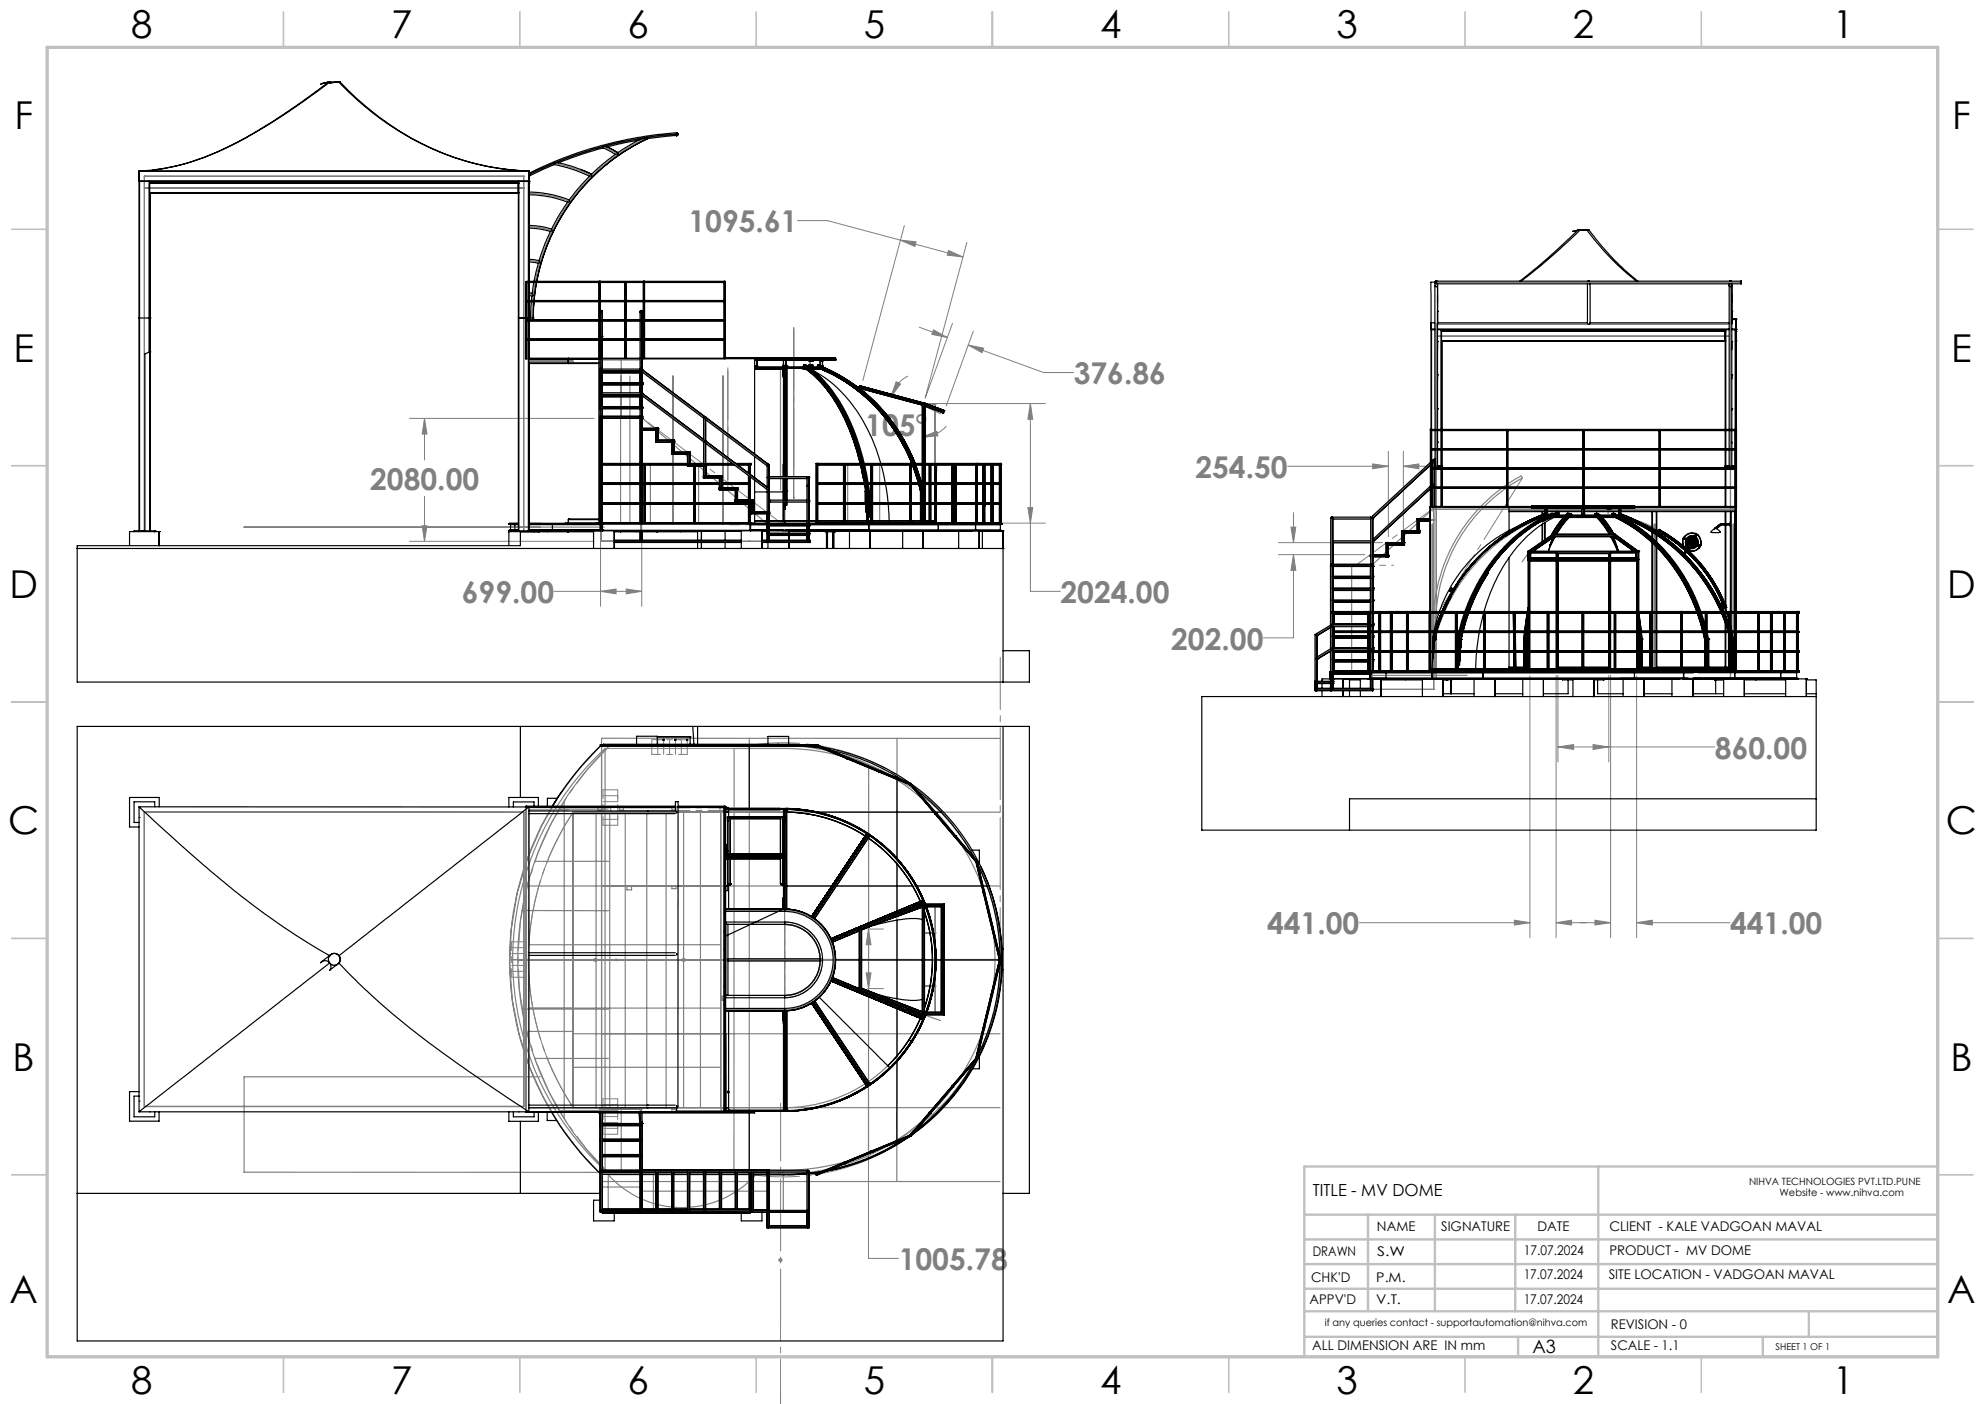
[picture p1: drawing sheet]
<svg xmlns="http://www.w3.org/2000/svg" width="420mm" height="297mm" viewBox="0 0 420 297" stroke-linecap="round" stroke-linejoin="round" font-family="sans-serif">
<defs><g id="words">
<g font-size="8.1">
<text x="27.8" y="8">8</text>
<text x="82.8" y="8">7</text>
<text x="132.8" y="8">6</text>
<text x="182.8" y="8">5</text>
<text x="232.8" y="8">4</text>
<text x="282.8" y="8">3</text>
<text x="332.8" y="8">2</text>
<text x="387.8" y="8">1</text>
<text x="3" y="27.2">F</text>
<text x="413" y="27.2">F</text>
<text x="2.8" y="76.5">E</text>
<text x="412.8" y="76.5">E</text>
<text x="2" y="126.5">D</text>
<text x="412" y="126.5">D</text>
<text x="1.7" y="176.5">C</text>
<text x="411.7" y="176.5">C</text>
<text x="2.7" y="226.5">B</text>
<text x="412.7" y="226.5">B</text>
<text x="2" y="275.7">A</text>
<text x="412" y="275.7">A</text>
<text x="27.8" y="295">8</text>
<text x="82.8" y="295">7</text>
<text x="132.8" y="295">6</text>
<text x="182.8" y="295">5</text>
<text x="232.8" y="295">4</text>
<text x="282.8" y="295">3</text>
<text x="332.8" y="295">2</text>
<text x="387.8" y="295">1</text>
</g>
<g font-size="6.3" fill="#808080">
<text x="145.7" y="49.1">1095.61</text>
<text x="227.2" y="81.3">376.86</text>
<text x="183.1" y="92.2">105°</text>
<text x="252.9" y="101.1">254.50</text>
<text x="78.3" y="103.6">2080.00</text>
<text x="97.7" y="127.6">699.00</text>
<text x="224.4" y="127.6">2024.00</text>
<text x="247.8" y="137.4">202.00</text>
<text x="362.8" y="160.5">860.00</text>
<text x="268.1" y="197.6">441.00</text>
<text x="366.1" y="197.6">441.00</text>
<text x="190.2" y="268.7">1005.78</text>
</g>
<text font-size="3.9" x="324.3" y="286.2">A3</text>
<text font-size="3.5" x="277.8" y="253.1">TITLE - MV DOME</text>
<g font-size="2.8">
<text x="291.4" y="260.4">NAME</text>
<text x="304.9" y="260.5">SIGNATURE</text>
<text x="325.3" y="260.5">DATE</text>
<text x="340.5" y="260.5">CLIENT - KALE VADGOAN MAVAL</text>
<text x="277.8" y="265.7">DRAWN</text>
<text x="291.4" y="265.7">S.W</text>
<text x="322.4" y="265.5">17.07.2024</text>
<text x="340.5" y="265.5">PRODUCT - MV DOME</text>
<text x="277.1" y="275.8">APPV'D</text>
<text x="277.4" y="271.1">CHK'D</text>
<text x="291.2" y="271.1">P.M.</text>
<text x="291.2" y="275.8">V.T.</text>
<text x="322.4" y="270.6">17.07.2024</text>
<text x="322.4" y="275.8">17.07.2024</text>
<text x="340.4" y="270.6">SITE LOCATION - VADGOAN MAVAL</text>
<text x="340.9" y="281.1">REVISION - 0</text>
<text x="277.7" y="285.6">ALL DIMENSION ARE IN mm</text>
<text x="340.9" y="285.6">SCALE - 1.1</text>
</g>
<g font-size="2.1">
<text x="370.1" y="250.7">NIHVA TECHNOLOGIES PVT.LTD.PUNE</text>
<text x="376.5" y="253.1">Website - www.nihva.com</text>
<text x="280.3" y="280.5">if any queries contact - supportautomation@nihva.com</text>
</g>
<text font-size="2" x="375.7" y="285.6">SHEET 1 OF 1</text>
</g></defs>
<g fill="none" stroke="#808080" stroke-width=".21">
<path d="M168.7 46.7h6.4l15.4 4.1M190.5 50.8l3.3 .3-.2 1zM190.5 50.8l13.2 3.6M191.3 47.7l-8.7 32.8M200.7 53l3 1.4-3.3-.4zM204.6 51.3l-8.8 32.7M192.1 79.5a6.9 6.9 0 0 0-3.6 4.4M194.5 69.2l5.9 2.2M197.5 69.8l2.9 1.6-3.2-.7zM201.5 68.4l-5.7 15.8M204.9 73l3.2 .7-.3 .9zM204.9 73l15.9 5.8h6.4"/>
<path d="M206 70l-5.8 15.9M86.6 88.5h39.1M89.8 88.5l.5 3.3h-1zM89.8 88.5v8.8M127.1 87.3v41M135.8 87.3v41M189.6 80.7l.9 .5-2 2.7zM195.1 92.5l3.1-1.3 .2 1zM196.9 85.4h24.3M200.2 90.1a6.5 6.5 0 0 1-5.1 2.4M218 85.4l.5 3.3h-1zM218 85.4v39.7h6.4"/>
<path d="M272.5 98.6h21.3M290.4 98.1l3.4 .5-3.4 .6zM293.8 95.5v18M296.9 98.6l3.3-.5v1.1zM296.9 95.5v18M296.9 98.6h6.4M86.6 114.5h39.1M89.3 111.2h1l-.5 3.3zM89.8 105v9.5M196.9 110.7h24.3M217.5 107.4h1l-.5 3.3zM270.5 114.8h22"/>
<path d="M270.5 117.3h18.3M273.2 111.5h1l-.5 3.3zM273.7 117.3v17.6h-6.4M273.7 108.4v6.4M273.7 117.3l.5 3.3h-1zM117.2 125.1h18.6M127.1 125.1l3.3-.5v1zM132.5 124.6l3.3 .5-3.3 .5zM128 158.3h27.3M323.7 143v55.4M329.2 142.9v55.5M329.6 158l3.4-.5v1z"/>
<path d="M329.6 142.9v18.3M329.6 158h33.2M337.1 157.5l3.3 .5-3.3 .5zM340.4 142.9v18.3M340.8 142.9v55.5M346.3 143v55.4M121.3 171.8a56.2 56.2 0 0 0 0 62.5M183.8 161.8a44.2 44.2 0 0 1 28 41.2 44.2 44.2 0 0 1-28 41.1M153.5 195.5h12.5M183.6 196.5h3.3M183.8 196.5l.5 3.3h-1zM183.8 196.5v69.7h6.3"/>
<path d="M287.6 195.2h36.1M320.4 194.7l3.3 .5-3.3 .5zM329.2 195.2l3.3-.5v1zM329.2 195.2h11.6M337.5 194.7l3.3 .5-3.3 .5zM346.3 195.2l3.3-.5v1zM346.3 195.2h19.7M125.5 203.1h1M125.6 202.7l.7 .7M126 202.6v.9M126.3 202.7l-.7 .7M144.1 203.1h1"/>
<path d="M144.3 202.7l.7 .7M144.6 202.6v.9M145 202.7l-.7 .7M153.5 210.6h12.5M183.3 205.8h1l-.5 3.3zM183.6 209.1h3.3M128 247.6h27.3M164.6 266.6h1M164.8 266.2l.7 .7M165.1 266.1v.9M165.5 266.2l-.7 .7"/>
</g>
<g fill="none" stroke="#808080" stroke-width=".25">
<path d="M30.6 37.3h.1M30.6 39.8h.1M30.6 37.3h80.2M30.6 37.3v75M30.6 39.8h80.2M110.8 37.3h.1M110.8 39.8h.1M110.8 37.3v75M117.2 34.5a30.3 30.3 0 0 1 8 2.7M127.7 31l3 1.6M136.9 29.1a42.4 42.4 0 0 0-24.4 38.2M143.2 28.4h.1"/>
<path d="M143.2 28.4a84 84 0 0 0-31.3 8.6v30.3M111.3 59.7h.1M111.3 59.7v16.2M111.3 59.7h42M111.9 55.1l2.4 .4M111.9 48a16 16 0 0 1 5 .8M111.9 40.9a23.6 23.6 0 0 1 8.6 1.7M126.9 59.7v16.2M132.3 59.7v16.2M136.2 59.7v16.2M153.3 59.7h.1M153.3 59.7v16.2"/>
<path d="M303.9 59.8h64.5M366.1 59.7v83.9M111.3 75.9h.1M111.3 67.8h.1M111.3 63.7h.1M111.3 71.8h.1M111.3 75.9h42M111.3 67.8h42M111.3 63.7h42M111.3 71.8h42M111.8 76.4h.1M111.8 76.4h9.4"/>
<path d="M111.9 62.2l.9 .3M120.2 76.4h.1M127.2 78.7h.1M127.2 78.3h.1M127.2 78.3h8.4l26.9 20.2v16M127.2 66.1v48.4M127.2 76.2h8.4M127.2 78.7h8.4M127.2 79.5v31.3M131.3 79.5v31.3M131.4 76.2v12.1M133.3 79.5v31.3"/>
<path d="M135.6 66.1v48.4M142.4 79.5v31.3M153 79.5v31.3M153.3 75.9h.1M153.3 67.8h.1M153.3 63.7h.1M153.3 71.8h.1M154 78.3v23.2M165.1 78.3v23.2M166 77.7v32.5M167.9 69.3v29.8zM171.4 76.2v1.2"/>
<path d="M173.6 75.9v1.5M303.9 71.1h62.2M303.9 68.6v75M366.1 68.6h.1M366.1 71.1h.1M366.1 68.6h-62.2v75M366.1 60.4v38.2M366.1 79.3v.8M366.1 72.2v1.8M366.1 65.9v2.6M366.1 62.3v1.7M127.1 98.2v12.5"/>
<path d="M127.2 88.3h.1M127.2 81.2h.1M127.2 83.7h.1M127.2 83.3h.1M127.2 86.3h.1M127.2 88.3h8.4M127.2 86.3h8.4M127.2 81.2h8.4M127.2 83.7h8.4M127.2 83.3h8.4l26.9 20.2M135.6 88.3h.1M135.6 90.8h.1"/>
<path d="M135.6 86.3h.1M135.6 81.2h.1M135.6 83.7h.1M135.6 90.8h3.4M135.6 88.3l26.9 22.7M136.4 98.2v12.5M137.6 98.2v12.5M139 90.8h.1M139 93.3h.1M139 90.8v2.5M139 93.3h3.3M142.3 93.3h.1"/>
<path d="M142.3 95.8h.1M142.3 93.3v2.5M142.3 95.8h3.4M145.7 95.8h.1M145.7 98.4h.1M145.7 95.8v2.6M145.7 98.4h3.4M147 98.2v12.5M147.8 98.2v12.5M149.1 98.4h.1M149.1 88.4v12.5M158.5 98.2v12.5"/>
<path d="M165.7 98.2v12.5M167.9 99.1v6.2M172.8 98.2v12.5M172.9 98.2v12.5M178.6 98.2v12.5M179.4 98.2v12.5M181.8 82.1l13.5 3.6 3.7 1.8M182.1 81.9h.1M182.1 81.9l13.3 3.6M184.4 98.2v12.5M186.1 98.2v12.5M192.7 98.2v12.5"/>
<path d="M195.4 85.5h.1M195.4 85.5v25M195.4 85.5h2.5M195.4 85.5l4.1 1.5M196.7 98.2v12.5M197.9 85.5h.1M197.9 85.5v25M198 98.2l-.1 12.5M199.5 87h.1M201.5 98.2v12.5M202.1 98.2v12.5M206.6 98.2v12.5"/>
<path d="M208.1 98.2l.1 12.5v-12.5M209.8 98.2v12.5M210 98.2v12.5M211.6 98.2v12.5M302.8 91h.1M302.8 99.1h.1M302.8 95h.1M302.8 91v16.2M302.8 91h64.5M302.8 99.1h64.5M302.8 95h64.5M318.9 91v16.2"/>
<path d="M335 91v16.2M351.2 91v16.2M366.1 93.5v.3M366.1 86.5v.3M367.3 91h.1M367.3 99.1h.1M367.3 95h.1M367.3 91v16.2M51.6 111.5h.1M51.6 111.5h76.2M120.2 110.7h.1M127.2 114.5h.1"/>
<path d="M127.2 114.5h43.8M135.6 114.5h.1M149.1 100.9h.1M149.1 100.9h3.3M152.4 100.9h.1M152.4 103.4h.1M152.4 100.9v2.5M152.4 103.4h3.4M155.8 103.4h.1M155.8 105.9h.1M155.8 103.4v2.5M155.8 105.9h3.4"/>
<path d="M158.5 114.5h.1M159.2 105.9h.1M159.2 108.5h.1M159.2 105.9v2.6M159.2 108.5h3.3M162.5 114.5h.1M162.5 111h.1M162.5 113h.1M162.5 108.5h.1M162.5 111h8.5M162.5 113h8.5M162.5 101h8.5"/>
<path d="M162.5 106h8.5M165.7 111h.1M167.9 105.3h.1M171 114.5h.1M171 111h.1M171 113h.1M171 101h.1M171 106h.1M171 101v13.5M195.4 110.5h.1M195.4 110.5h2.5M197.9 110.5h.1"/>
<path d="M281.8 119.6h.1M281.8 109.6h.1M281.8 114.6h.1M281.8 109.6v36.2M281.8 119.6h8.4M281.8 109.6h8.4M286 119.6v22.7M286.8 119.6h.1M290.2 119.6h.1M290.2 117.6h.1M290.2 109.6v36.2M290.2 109.6l13.2-12.1v48.3"/>
<path d="M290.2 117.6h3.3M290.2 119.7v15.1M293.5 117.6h.1M293.5 115h.1M293.5 115h3.3M293.5 115v2.6M296.8 112.5h.1M296.8 115h.1M296.8 112.5h3.3M296.8 112.5v2.5M300.1 110h.1M300.1 112.5h.1"/>
<path d="M300.1 110h3.3M300.1 110v2.5M302.8 107.2h.1M302.8 103.1h.1M302.8 107.2h64.5M302.8 103.1h64.5M303 110.9v31.2M303.2 110.9v31.2M303.2 107.7h63.5M303.4 107.5h.1M303.4 110h.1M303.4 102.5l-13.2 12.1h-8.4"/>
<path d="M303.4 107.5l-13.2 12.1M303.7 107.7h.1M313.7 106.7a38.6 38.6 0 0 1 8.2-6.1l.2 .5a35 35 0 0 0-18.3 29.3l-.1 6.3h-.5l.1-6.3a35.5 35.5 0 0 1 10.4-23.7zM319.8 107.7h.1M323.6 116.8h.1M323.6 116.8v25M323.6 116.8h22.9M323.6 116.8l5.1-3.5h12.9l4.9 3.5M323.6 118.4h22.9M324.8 107.7h.1M327.4 109.1a37.5 37.5 0 0 0-23.7 26.2v6.2M328.6 113.4l-5.2 3.6-1.3 1.8"/>
<path d="M329.4 116.8h.1M329.4 116.8v25M329.6 107.5v1.2M334.9 107.2v1.5M338.1 107.7h.1M340.3 107.5v1.2M340.6 116.8h.1M340.6 116.8v25M342.4 109.1a37.5 37.5 0 0 1 23.7 26.2M344.9 109.7a30.8 30.8 0 0 1 21.4 23.2M346.5 116.8h.1M346.5 116.8v25"/>
<path d="M350 110.9v31.2M350.2 110.9v31.2M350.6 107.7h.1M366.7 107.7h.1M366.7 110.9v31.2M366.9 110.9v31.2M367.3 107.2h.1M367.3 103.1h.1M281.8 122.1h.1M281.8 124.7h.1M281.8 127.2h.1M281.8 129.7h.1"/>
<path d="M281.8 132.2h.1M281.8 134.8h.1M281.8 137.3h.1M281.8 139.8h.1M281.8 122.1h8.4M281.8 124.7h8.4M281.8 127.2h8.4M281.8 129.7h8.4M281.8 132.2h8.4M281.8 134.8h8.4M281.8 137.3h8.4M281.8 139.8h8.4"/>
<path d="M282 129.5v12.5M289.6 129.5v12.5M290.2 134.8h.1M290.2 137.3h.1M290.2 139.8h.1M290.2 132.4h.1M290.2 129.8v16M290.2 132.4h-8.4l-3.4 2v11.4M290.2 137.4h-8.4l-3.4 1.9M290.2 122.1h.1M290.2 124.7h.1M290.2 127.2h.1"/>
<path d="M290.2 129.7h.1M291.9 129.5v12.5M294.4 129.5v12.5M297.7 129.5v12.5M302.5 129.5v12.5M308.1 129.5v12.5M314 129.5v12.5M320.4 129.5l.1 12.5M327.5 129.5v12.5M334.9 129.5v12.5M341.7 129.5v12.5M349.2 129.5v12.5"/>
<path d="M355.8 129.5v12.5M361 129.5v12.5M365.9 129.5v12.5M372.1 129.5v12.5M374.8 129.5v12.5M377.6 129.5v12.5M380.3 129.5v12.5M127.2 157.7h.1M127.2 157.7a62.9 62.9 0 0 0-.1 90.7M127.2 157.7h45.7M128.7 158a62.5 62.5 0 0 0 0 90M137.6 157.7h.1"/>
<path d="M147.8 157.7h.1M155.3 158.3h10a48.7 48.7 0 0 1 18.5 3.5v82.3a49.9 49.9 0 0 1-19.2 3.5h-9.3zM158.5 157.7h.1M158.5 156.2v99.7M165.2 157.7a45.4 45.4 0 0 1 45.3 45.4 45.4 45.4 0 0 1-45.4 45.3M165.7 157.7h.1M172.9 157.7h.1M172.9 157.7l19.8 8.2M189.8 156.2v93.7M211.6 156.2h-84.3v93.7h84.3M278.4 144.4h.1M278.4 145.8h.1"/>
<path d="M278.4 145.8h25M278.4 144.4h3.4M281.8 145.8h.1M281.8 142.3h.1M281.8 144.4h.1M281.8 142.3h8.4M290 142.9h20.2M290.2 145.8h.1M290.2 142.3h.1M303.4 145.8h.1M310.2 142.9h.1M323.6 141.8h.1"/>
<path d="M323.6 141.8h22.9M329.4 141.8h.1M333.7 142h33.5M340.6 141.8h.1M346.5 141.8h.1M30.6 171.8h.1M30.6 171.8v62.3M30.6 171.8h80.2M110.8 171.8h.1M110.8 171.8v62.3M111.3 170.7h.1M111.3 170.7v64.5"/>
<path d="M111.3 170.7h42M118.3 171.2h10.4M119.4 169.4v67.3M120.2 171.3h-8.4v63h99.8M121.3 171.8v62.5M125.7 160.7l2.3-2.4v89.3a60.7 60.7 0 0 1-2.3-86.9zM126.1 171.8v62.5M126.5 170.7v.7h1v-.7M129 171.8v62.5M131.1 170.8h.8v.6h-.8zM132.3 171.8v62.5M132.3 170.7h.1"/>
<path d="M136.8 171.8v62.5M140.9 171.8v62.5M142.2 170.8h.8v.6h-.8zM144.6 171.8v62.5M148.2 171.8v62.5M152.5 171.8v62.5M153.3 170.7h.1M153.3 170.7v64.5M153.3 170.9h-1v.7h1M154.3 173.3h11.4M154.3 173.1h11.4M166 171.8h.1"/>
<path d="M166 171.8a31.3 31.3 0 0 1 31.3 31.3 31.3 31.3 0 0 1-31.3 31.2M166 171.8v23.7a7.5 7.5 0 0 1 7.6 7.6 7.5 7.5 0 0 1-7.6 7.5M179.4 160.4h.1M186.1 163.2h.1M192.7 165.9h.1M192.7 165.9l13.9 16.3M197.9 172l.1 .1M202.1 177h.1M211.6 171.8h-90.4v62.5M110.4 192.6h18.4M111.3 186.8h.1M111.8 199.8h40.7"/>
<path d="M111.8 187.4h99.8M113.1 182.2h15.7M132.6 187.5h1v.7h-1zM142.2 187.4v.6h.8v-.6M153.2 197l.1 .1zM153.2 193.1l.1 .1zM153.3 186.8h.1M153.5 192.5h12.5a10.5 10.5 0 0 1 10.5 10.6 10.5 10.5 0 0 1-10.5 10.5h-12.5M153.5 195.5v15.1M153.9 181.7v1.4M154.3 181h11.4M154.3 181.4h11.4"/>
<path d="M166 195.5a7.5 7.5 0 0 1 7.5 7.6 7.5 7.5 0 0 1-7.5 7.5zM195.4 191.5h.1M195.4 197.3h.1M195.4 191.5v22.9M195.4 191.5h4.1v22.9h-4.1M195.4 197.3h2.5M195.4 191.5l-13.3 4.9v12.9l13.3 5.1M197.9 191.5h.1M197.9 197.3h.1M197.9 191.5v22.9M206.6 182.2h.1M206.6 182.2l5 20.9"/>
<path d="M208.2 188.8h.1M210 196.3h.1M69.7 202.2a1.26 1.26 0 0 0 .3 1.7 1.26 1.26 0 0 0 1.7-.2M107.8 203.1h103.8M110.4 213.5h18.4M111.3 219.1h.1M111.3 202.9h.1M111.8 218.2h9.4M111.8 213.2l40.7 .1M121.2 218.7h90.4M152.8 210.7h.6v.9h-.6zM153.2 200.8l.1 .1z"/>
<path d="M153.2 204.7l.1 .1zM153.2 208.6l.1 .1zM153.2 212.5h.1M153.3 202.9h.1M153.3 219.1h.1M166 210.6v23.7M181.8 209.4l17.2 6.5M195.4 214.4h.1M195.4 208.6h.1M195.4 208.6h2.5M197.9 214.4h.1M197.9 208.6h.1"/>
<path d="M208.2 217.4l-.1 .2M209.8 210.4h.1M211.6 203.1h.1M211.6 203.1l-5 20.8M30.6 234.1h.1M30.6 234.1h80.2M110.8 234.1h.1M111.3 235.2h.1M111.3 235.2h42M113.1 223.9h15.6M114.3 227.8h-62.7v20.2h76.2M118.3 234.9h10.4"/>
<path d="M121.2 225.8h31.3M126.9 235.2h.1M126.9 234.5h.9v.7h-.9zM127.2 234.6h.1M127.2 237.9h.1M127.2 234.6v21.6M127.2 234.6h8.4M127.2 237.9h8.4M131.4 234.6v13.2M132.3 235.2h.1M135.4 234.6l.2 3.3M135.6 234.6h.1"/>
<path d="M135.6 237.9h.1M135.6 234.6v21.6M136.2 235.2h.1M142.2 234.7h.8v.6h-.8zM152.6 234.5h1v.7h-1zM153.3 235.2h.1M166 234.3h.1M196.7 235.4h.1M201.5 229.9h.1M206.6 223.9h.1M206.6 223.9l-13.9 16.3M127.1 248.4h.1"/>
<path d="M127.1 255.9h.1M127.1 248.4v7.5M127.1 255.9h31.4M127.1 248.4h45.7M127.2 256.2h.1M127.2 247.8h.1M127.2 241.2h.1M127.2 244.5h.1M127.2 256.2h43.8M127.2 247.8h43.8M127.2 251.1h8.4M127.2 244.5h8.4"/>
<path d="M127.2 241.2h8.4M128.7 248.5a21 21 0 0 0 31.2 0M128.7 248.5v7.4M128.7 248.5h29.8M135.6 256.2h.1M135.6 247.8h.1M135.6 241.2h.1M135.6 244.5h.1M135.6 252h26.9M136.4 255.9h.1M138.3 248.5v7.4M139 256.2h.1"/>
<path d="M139 247.8h.1M139 247.8v8.4M142.3 256.2h.1M142.3 247.8h.1M142.3 247.8v8.4M145.7 256.2h.1M145.7 247.8h.1M145.7 247.8v8.4M147 255.9h.1M149 248.5l-.1 7.4M149.1 256.2h.1M149.1 247.8h.1"/>
<path d="M149.1 247.8v8.4M152.4 256.2h.1M152.4 247.8h.1M152.4 247.8v8.4M155.8 256.2h.1M155.8 247.8h.1M155.8 247.8v8.4M158.5 247.8v8.4M158.5 255.9h.1M158.5 248.4h.1M159.2 256.2h.1M159.2 247.8h.1"/>
<path d="M159.2 247.8v8.4M162.5 256.2h.1M162.5 247.8h.1M162.5 259.5h.1M162.5 247.8v11.7M162.5 259.5h8.5M165.7 248.4h.1M165.7 247.8v8.4M171 256.2h.1M171 247.8h.1M171 259.5h.1M171 247.8v11.7"/>
<path d="M172.8 248.4h.1M178.6 246h.1M184.4 243.6h.1M192.7 240.2h.1M192.7 240.2l-19.9 8.2"/>
</g>
<path d="M154 103.8v-26.1M165.2 103.8v-26.1" fill="none" stroke="#808080" stroke-width=".21" stroke-dasharray="15.2 1.3 1.3 1.3" stroke-dashoffset="4.1" stroke-linecap="butt"/>
<path d="M366.7 135.1a31 31 0 0 0-24-26" fill="none" stroke="#808080" stroke-width=".21" stroke-dasharray="15.2 1.3 1.3 1.3" stroke-dashoffset="-1.7" stroke-linecap="butt"/>
<path d="M121.3 171.8a56.3 56.3 0 0 0 0 62.5" fill="none" stroke="#808080" stroke-width=".21" stroke-dasharray="15.2 1.3 1.3 1.3" stroke-dashoffset="3.1" stroke-linecap="butt"/>
<path d="M166 211a8 8 0 0 0 8.1-8 8 8 0 0 0-8.1-8" fill="none" stroke="#808080" stroke-width=".21" stroke-dasharray="15.2 1.3 1.3 1.3" stroke-dashoffset="4.6" stroke-linecap="butt"/>
<path d="M158.5 248.4a45.9 45.9 0 0 0 53.1-45.4 45.9 45.9 0 0 0-53-45.3" fill="none" stroke="#808080" stroke-width=".21" stroke-dasharray="15.2 1.3 1.3 1.3" stroke-dashoffset="4.5" stroke-linecap="butt"/>
<path d="M128.7 158a62.5 62.5 0 0 0 0 90" fill="none" stroke="#808080" stroke-width=".21" stroke-dasharray="15.2 1.3 1.3 1.3" stroke-dashoffset="5" stroke-linecap="butt"/>
<g fill="none" stroke="#c0c0c0" stroke-width=".35">
<path d="M60 2.5v7.5M110 2.5v7.5M160 2.5v7.5M210 2.5v7.5M260 2.5v7.5M310 2.5v7.5M360 2.5v7.5M2.5 48.5h7.5M410 48.5h7.5M2.5 98.5h7.5M410 98.5h7.5M2.5 148.5h7.5"/>
<path d="M410 148.5h7.5M2.5 198.5h7.5M410 198.5h7.5M2.5 248.5h7.5M410 248.5h7.5M60 287v7.5M110 287v7.5M160 287v7.5M210 287v7.5M260 287v7.5M310 287v7.5M360 287v7.5"/>
</g>
<g fill="none" stroke="#c0c0c0" stroke-width=".5">
<path d="M276 257h134M289.5 257v20.4M303.6 257v20.4M320.6 257v20.4M338.2 246.8v40.2M410 246.8h-134v40.2M276 272.6h134M276 267.4h134M276 262.2h134M276 277.4h134M382.7 277.4v5.4M276 282.8h134"/>
<path d="M321.2 282.8v4.2M373 282.8v4.2"/>
</g>
<path d="M10 10h400v277h-400z" fill="none" stroke="#c0c0c0" stroke-width=".7"/>
<g fill="none" stroke="#808080" stroke-width=".21" stroke-dasharray="15.2 1.3 1.3 1.3">
<path d="M120.2 76.4h.1M120.2 75.9v.9M120.2 76.8v-.9M366.2 60.4v3.5M127.2 88.3h.1M303.2 108.2v-.9M303.6 107.7h-.9M366.2 107.7h.9M366.7 107.3v.9M137.9 159.6v-3.1M139.2 159.6v-3.1M139.2 156.5h1.2"/>
<path d="M140.4 159.6v-3.1M141.7 159.6v-3.1M142.9 159.6v-3.1M142.9 156.5h1.3M144.2 159.6v-3.1M145.4 156.5v3.1M281.8 142.3h.1M127.6 174.6h3.1M127.6 173.3h3.1M127.6 172.1h3.1M127.6 170.8h3.1M127.6 169.6h3.1"/>
<path d="M127.6 168.3h3.1M129.1 170.9v.5M130.7 173.3v-1.2M130.7 169.6v-1.3M130.7 167.1h-3.1M166.6 171.5v-.6M111.4 199.2h-3.1M153.5 197h-.5M153.5 193.1h-.5M153.5 196.8v.4M153.5 192.9v.4M108.3 206.7h3.1"/>
<path d="M108.3 205.5h3.1M108.3 204.2h3.1M108.3 203h3.1M108.3 201.7h3.1M108.3 200.5h3.1M111.4 205.5v-1.3M111.4 201.7v-1.2M130.4 202.8v.5M153.5 200.9h-.5M153.5 204.7h-.5M153.5 208.6h-.5M153.5 212.5h-.5"/>
<path d="M153.5 200.7v.4M153.5 204.5v.5M153.5 208.4v.4M153.5 212.3v.4M127.6 239.9h3.1M127.6 238.7h3.1M127.6 237.4h3.1M127.6 236.2h3.1M127.6 234.9h3.1M127.6 233.7h3.1M130.7 238.7v-1.3M130.7 234.9v-1.2"/>
<path d="M130.7 232.4h-3.1"/>
</g>
<path d="M167.9 69.8v29.3" fill="none" stroke="#808080" stroke-width=".21" stroke-dasharray="15.2 1.3 1.3 1.3" stroke-dashoffset="2.5"/>
<path d="M125.2 37.2l-4.6 5.4M130.8 32.6l-5.6 4.6M137 29l-6.2 3.6M114.3 55.5l-1.4 7M116.9 48.8l-2.6 6.7M120.6 42.6l-3.7 6.2M366.2 86.8v7" fill="none" stroke="#808080" stroke-width=".21" stroke-dasharray="15.2 1.3 1.3 1.3" stroke-dashoffset="13.6"/>
<path d="M162.5 111h-8.2M162.5 256.2h-8.2" fill="none" stroke="#808080" stroke-width=".21" stroke-dasharray="15.2 1.3 1.3 1.3" stroke-dashoffset="13"/>
<path d="M135.7 88.3l30.1 22.7" fill="none" stroke="#808080" stroke-width=".21" stroke-dasharray="15.2 1.3 1.3 1.3" stroke-dashoffset="-1.7"/>
<path d="M127.2 76.1v12.2" fill="none" stroke="#808080" stroke-width=".21" stroke-dasharray="15.2 1.3 1.3 1.3" stroke-dashoffset="11.1"/>
<path d="M322.1 101.1l-18.3 29.3" fill="none" stroke="#808080" stroke-width=".21" stroke-dasharray="15.2 1.3 1.3 1.3" stroke-dashoffset="-.1"/>
<path d="M366.2 63.9v4.6" fill="none" stroke="#808080" stroke-width=".21" stroke-dasharray="15.2 1.3 1.3 1.3" stroke-dashoffset="14.9"/>
<path d="M366.2 68.5v5.5" fill="none" stroke="#808080" stroke-width=".21" stroke-dasharray="15.2 1.3 1.3 1.3" stroke-dashoffset="14.4"/>
<path d="M366.2 74v6.1" fill="none" stroke="#808080" stroke-width=".21" stroke-dasharray="15.2 1.3 1.3 1.3" stroke-dashoffset="14.1"/>
<path d="M366.2 80.1v6.7" fill="none" stroke="#808080" stroke-width=".21" stroke-dasharray="15.2 1.3 1.3 1.3" stroke-dashoffset="13.8"/>
<path d="M281.8 119.6v22.7" fill="none" stroke="#808080" stroke-width=".21" stroke-dasharray="15.2 1.3 1.3 1.3" stroke-dashoffset="5.8"/>
<path d="M290.2 119.6h4.6M127.2 247.7v-4.6" fill="none" stroke="#808080" stroke-width=".21" stroke-dasharray="15.2 1.3 1.3 1.3" stroke-dashoffset="14.8"/>
<path d="M303.4 107.5l-16.5 12.1" fill="none" stroke="#808080" stroke-width=".21" stroke-dasharray="15.2 1.3 1.3 1.3" stroke-dashoffset="6.9"/>
<path d="M137.9 156.5h7.5M145.4 159.6h-7.5M127.6 167.1v7.5M130.7 174.6v-7.5M108.3 199.2v7.5M111.4 206.7v-7.5M166 203v7.6M166 203v-7.5M127.6 232.4v7.5M130.7 239.9v-7.5" fill="none" stroke="#808080" stroke-width=".21" stroke-dasharray="15.2 1.3 1.3 1.3" stroke-dashoffset="13.4"/>
<path d="M155.3 202.9h28.5" fill="none" stroke="#808080" stroke-width=".21" stroke-dasharray="15.2 1.3 1.3 1.3" stroke-dashoffset="2.9"/>
<path d="M183.8 202.9h28.2M165.2 297.1v-63.8" fill="none" stroke="#808080" stroke-width=".21" stroke-dasharray="15.2 1.3 1.3 1.3" stroke-dashoffset="3"/>
<path d="M211.6 203v-63.9" fill="none" stroke="#808080" stroke-width=".21" stroke-dasharray="15.2 1.3 1.3 1.3" stroke-dashoffset="4.2"/>
<path d="M129.1 171.4l37.5 .1M166.6 170.9h-37.5" fill="none" stroke="#808080" stroke-width=".21" stroke-dasharray="15.2 1.3 1.3 1.3" stroke-dashoffset="-1.6"/>
<path d="M135.7 256.2h30.1" fill="none" stroke="#808080" stroke-width=".21" stroke-dasharray="15.2 1.3 1.3 1.3" stroke-dashoffset="2.1"/>
<path d="M127.2 234.6v16.5" fill="none" stroke="#808080" stroke-width=".21" stroke-dasharray="15.2 1.3 1.3 1.3" stroke-dashoffset="8.9"/>
<path d="M190.5 50.8l3.3 .3-.2 1zM200.7 53l3 1.4-3.3-.4zM218 85.4l.5 3.3h-1zM217.5 107.4h1l-.5 3.3zM197.5 69.8l2.9 1.6-3.2-.7zM204.9 73l3.2 .7-.3 .9zM189.6 80.7l.9 .5-2 2.7zM195.1 92.5l3.1-1.3 .2 1zM127.1 125.1l3.3-.5v1zM132.5 124.6l3.3 .5-3.3 .5zM89.8 88.5l.5 3.3h-1zM89.3 111.2h1l-.5 3.3zM329.6 158l3.4-.5v1zM337.1 157.5l3.3 .5-3.3 .5zM329.2 195.2l3.3-.5v1zM320.4 194.7l3.3 .5-3.3 .5zM337.5 194.7l3.3 .5-3.3 .5zM346.3 195.2l3.3-.5v1zM290.4 98.1l3.4 .5-3.4 .6zM296.9 98.6l3.3-.5v1.1zM273.2 111.5h1l-.5 3.3zM273.7 117.3l.5 3.3h-1zM183.8 196.5l.5 3.3h-1zM183.3 205.8h1l-.5 3.3z" fill="#808080"/>
<g fill="none" stroke="#000" stroke-width=".25">
<path d="M69.3 17.4h.2M69.5 17.4l-9.6 6.8-5.2 3.3-3.7 2.2a48.4 48.4 0 0 1-18.7 6.2M69.5 17.4l-.3 .1M69.7 17.4h.1M69.7 17.4a114.2 114.2 0 0 1-26 15.7 42.5 42.5 0 0 1-14.3 3.1h82.5l-.8-.1h.3M71.2 17.4h.8h-.3M71.3 17.4h.4M71.7 17.4a58.2 58.2 0 0 0 38.4 18.7l1.8 .1M71.7 17.4h.3M71.7 17.4l-1.9 .2a.17 .17 0 0 0 .2 0 .17 .17 0 0 0-.1-.3 .17 .17 0 0 0-.2 .1l-1.9 .4 .5-.2M72 17.4a58.5 58.5 0 0 0 33.2 18.2l4.2 .4M72 17.4l-1.9-.1-2 .4"/>
<path d="M29.4 38.3l.1 .1M29.4 36.2h.1zM29.4 36.3v2M29.4 38.3h82.5M29.4 36.3h82.5M29.5 38.4h-.1v73.9M29.5 38.4v73.9M29.5 38.4h2M29.8 36.1h.4M31.5 38.4h.2M31.5 38.4v36.1l-.8 .4v37.4M31.7 38.7h78v.1"/>
<path d="M31.7 38.7v.1M31.7 38.8h78M31.7 38.4v.3M31.7 38.8v2M31.7 38.4h78M109.7 38.7v.1M109.7 38.4h.1M109.7 38.8h.1M109.7 38.4v73.9M109.8 38.4h2M109.8 38.4v73.9M111.8 36.2l.1 .1"/>
<path d="M111.8 36.2l.1 2.1M111.8 38.4h.1M111.8 38.4v21.1M111.9 38.8h.1M111.9 38.7v.1M111.9 38.3l-.1 .1M111.9 38.4h.1M111.9 37h.1M111.9 38.4v21.1M111.9 36.3v.4M111.9 37.2v1.1M111.9 38.4v2.2"/>
<path d="M117.3 34.8l3.7 1 3.7 1.5M118.2 34.4l3.5 1 3.5 1.5M118.2 34.4l-1 .1 .1 .3M118.2 34.4h.1M123 35.9l2.2 1M124.7 37.3l-2.4 2.6-1.9 2.4M125.2 36.9v.3l-.5 .1M127.6 31.3l-4.5 1.3-4.9 1.8M127.6 31.3l2.6 1.4M128.5 31.1l2.2 1.2M128.5 31.1h.1M128.5 31.1l-.8-.1-.1 .3"/>
<path d="M130.2 32.7l-2.6 2-2.4 2.2M130.7 32.3v.3l-.5 .1M135.1 29.6l-4.4 2.7M135.1 29.6l-6.6 1.5M137 29.3l-2.9 1.5-4.1 2.7-2.9 2.3-3.4 3.4a41.7 41.7 0 0 0-10.1 20.3l1.1-4.5 1.9-4.9 2.9-5.4 2.1-3 2.9-3.4 4.2-3.8 4-2.8 4.4-2.4M137 29.3l-.1-.2-1.8 .5M143.1 28.6l.1 .1M143.2 28.1l-4.9 .5-3.4 .5-4.5 .9-5.6 1.5-5.5 1.9-4.2 1.7-3.2 1.6v.6l5.4-2.5M143.2 28.6l-6.2 .7M143.2 28.1v.3M143.2 28.1h.1M143.2 28.4v.2z"/>
<path d="M143.2 28.4h.1M143.2 28.4v.2M143.2 28.1l.2 .2v.2l-.1 .2h-.3M143.2 28.1l.1 .1a.25 .25 0 0 1 .1 .3 .25 .25 0 0 1-.3 .1M143.2 28.1l.1 .1a.28 .28 0 0 1 .1 .3 .28 .28 0 0 1-.2 .2M143.2 28.4a83.3 83.3 0 0 0-31.3 8.6M31.7 40.8v.1M31.7 40.9h.1M31.7 40.8h78M31.7 40.9v71.4M109.7 40.8v.1h-78M109.7 40.8h.1"/>
<path d="M111.3 59.7v16.2M111.3 59.7h.1M111.4 59.7h.1M111.4 59.7v16.2M111.4 59.7l15.4 .1zM111.4 59.6v4M111.4 59.6h15.4M111.8 59.8v3.8M111.9 40.9v-.3h.6l3.4 .4 2.6 .6 1.9 .7M111.9 41.2h1.4l3.3 .5 3.5 1.1M111.9 48.3l2.9 .2 1.7 .5M111.9 55.4l2 .3"/>
<path d="M111.9 59.8v3.8M111.9 47.7l3 .3 1.8 .5M111.9 54.9l2.2 .2M111.9 47.7v.3M111.9 54.9v.2M111.9 41.2v6.5M111.9 48.3v6.6M111.9 55.4v4.1M111.9 59.8v2.3M113 59.8l-.4 2.3M113.5 59.8l-.5 3.8M113.9 55.7l-.9 3.8"/>
<path d="M114.1 55.1a.31 .31 0 0 1 .1 .4 .31 .31 0 0 1-.3 .2M116.5 49l-1.1 2.4-1.3 3.7M116.7 48.5v.1a.26 .26 0 0 1 0 .3 .26 .26 0 0 1-.2 .1M120.1 42.8l-2.2 3.4-1.2 2.3M120.4 42.3l.1 .3-.4 .2M126.8 59.6v16.3M126.8 59.6v4M127 59.8h5.4M127 59.6h9.1M127 59.7h9.1M132.2 59.8h.1M132.2 59.8l.1 16"/>
<path d="M132.4 59.8h.1M132.4 59.8v16M132.5 59.8v3.8M132.5 59.8h3.6M136.1 59.5h.1M136.1 59.5l-24.7 .1M136.1 59.5v16.3M136.2 59.5h.1M136.2 59.5v16.4M136.3 59.5h.1M136.3 59.5v16.4M136.4 59.5v.1"/>
<path d="M136.4 59.7l16.8 .1zM136.4 59.5h17l.1 16.3M136.4 59.6l17-.1v16.4M136.4 59.6v4M153.2 59.7h.3M153.2 59.5v.1M153.2 59.6v4M153.2 59.6v16.3M303.6 59.7v.7M303.6 59.7l.3 .3zM303.7 59.5h.4l-.3-.1-.2 .3zM303.9 59.7h-1.1v8.6"/>
<path d="M333.8 48.7h.1M333.9 48.7h.4M334.2 48.7h.1M334.3 48.7l-1.6 .3 1.1-.2-6.4 5.9-5.8 4.8M334.3 48.7h2l-1.8-.1-1 .2M334.3 48.7a133.3 133.3 0 0 1-12.5 10.8M334.3 48.7h1.5M335.8 48.7h.5l3.5 4.4a52.4 52.4 0 0 0 6.8 6.4M335.8 48.7a55.2 55.2 0 0 0 10.5 10.8M336.3 59.5h-.3h.3M366 59.5h.3M368.4 59.5v.5z"/>
<path d="M368.4 59.5h-64.5v.5h64.5M29.4 67.3h2.3M31.7 74.4h.1M31.7 67.3h.1M109.7 67.3h1.5M111.3 75.9h.1M111.4 72v3.9M111.4 71.9v.1M111.4 71.7v.1M111.4 67.6v.1M111.4 67.8v.1M111.4 63.8h.1"/>
<path d="M111.4 63.6h.1M111.4 67.3h.5M111.4 63.6v4M111.4 67.7v.1M111.4 67.9v4M111.4 71.7h15.4M111.4 72h15.4M111.4 71.9h15.4M111.4 67.9h15.4M111.4 67.8h15.4M111.4 67.7h15.4M111.4 67.6h15.4"/>
<path d="M111.4 63.8h15.4M111.4 63.6h15.4M111.8 63.8v3.8M111.8 67.9v3.8M111.8 72v40.3M111.9 62.5l.6 .2M111.9 67.3h.1M111.9 75.9h15.1M111.9 63.8v3.8M111.9 67.9v3.8M111.9 72v40.3M111.9 75.8h14.9"/>
<path d="M111.9 76.9h14.8M111.9 76.8h14.8M111.9 76h14.8M111.9 75.8h.1M111.9 75.9h.1M111.9 62.5v1.1M111.9 72v3.8M111.9 76.9v33.8M112.4 63.8l-.1 3.5h.5M112.5 62.7l-.1 .9M112.6 62.1l-.7-.2v.3M112.6 62.1a.32 .32 0 0 1 .2 .3 .32 .32 0 0 1-.3 .3"/>
<path d="M112.8 67.3h.1M113 63.8l-.2 3.5M120.3 75.8v.1M120.3 75.9h-.1l.1 1M126.7 75.9v34.8M126.8 71.9v.1M126.8 71.7v.1M126.8 67.6v.1M126.8 67.8v.1M126.8 63.8h.1M126.8 63.6h.1M126.8 63.6v4"/>
<path d="M126.8 67.7v.1M126.8 67.9v4M126.8 72v3.8M127 78.4h.1M127 78.8h.1M127 75.9v-16.4v28.9M127 78.4v8M127 75.8h.1M127 66.1l.2-.1 .2 .1M127 71.7h.1M127 72h.1M127 67.6h.1"/>
<path d="M127 67.9h.1M127 63.6h5.2h-5.2M127 71.9h.1M127 67.7h.1M127 67.8h.1M127 63.8h5.2M127.1 78.2v.1M127.2 78.1h.1M127.2 78.1l-.2 .2 .2-.2 .1 .1M127.2 78.3l.2 .2M127.4 78.1h-.4v.2h.2M127.4 78.1l-.2-.2-.1 .2"/>
<path d="M127.5 78.9h.1M127.4 71.2h.1M127.4 78.1a.21 .21 0 0 0-.2-.3 .21 .21 0 0 0-.2 .3v.1M127.4 78.1l-.2 .2M127.4 71.9h4.8l-4.8 .1M127.4 67.6h4.8l-4.8 .1M127.4 67.8h4.8l-4.8 .1M127.4 65.9v12.2M127.4 78.5v4.6M127.4 78.5h8M127.4 75.9h8M127.4 71.7h4.8"/>
<path d="M127.4 75.8h8M127.4 78.8h8M127.5 78.9v2.1M132.2 71.7v.1M132.2 63.8h.1M132.5 71.9v.1M132.5 71.7v.1M132.5 67.8v.1M132.5 67.6v.1M132.5 63.8h.1M132.5 63.6h.1M132.5 71.7h2.9"/>
<path d="M132.5 72h2.9M132.5 71.9h2.9M132.5 63.6v4M132.5 67.7v.1M132.5 67.9v4M132.5 72v3.8M132.5 67.9h2.9M132.5 67.8h2.9M132.5 67.7h2.9M132.5 67.6h2.9M132.5 63.8h3.6M132.5 63.6h3.6"/>
<path d="M135.4 78.9h-7.9M135.4 66.1l.2-.1 .3 .1M135.4 78.1l.2 .2zM135.4 65.9v12.2h-8M135.4 78.5v4.6M135.5 78.1a.23 .23 0 0 1 .2-.3 .23 .23 0 0 1 .2 .4M135.5 78.1l.2-.2 .1 .3M135.6 78.3l-.2 .2M135.6 78.3l.3 .4M135.9 71.2h.1M135.9 78.2h.1M135.9 78.2l-.3 .1"/>
<path d="M135.9 65.9v12.3M135.9 78.7v4.5M135.9 78.2l13 9.7M135.9 78.7l13 9.8M135.9 75.9h23.8v20.2M135.9 71.7h.2M135.9 72h.2M135.9 71.9h.2M135.9 67.9h.2M135.9 67.8h.2M135.9 67.7h.2M135.9 67.6h.2"/>
<path d="M135.9 75.8h.3M136.4 71.7v.1M136.4 71.9v.1M136.4 67.8v.1M136.4 67.6v.1M136.4 63.8h.1M136.4 63.6h.1M136.4 71.7h16.8M136.4 72h16.8M136.4 71.9h16.8M136.4 63.6v4M136.4 67.7v.1"/>
<path d="M136.4 67.9v4M136.4 72v3.8h16.8M136.4 67.9h16.8M136.4 67.8h16.8M136.4 67.7h16.8M136.4 67.6h16.8M136.4 63.8h16.8M136.4 63.6h16.8M153.2 71.7v.1M153.2 71.9v.1M153.2 67.8v.1M153.2 67.6v.1"/>
<path d="M153.2 63.8h.1M153.2 63.6h.1M153.2 63.6v4M153.2 67.7v.1M153.2 67.9v4M153.2 72v3.8M153.5 75.7h.1M153.5 75.7h23.3M153.5 75.8h.1M153.5 75.7v.2M153.5 75.8h12.5M153.5 75.7h12.5"/>
<path d="M159.7 77.9h6v.6M159.7 78.1h6M159.7 78h6M159.7 77.7h6M159.7 77.4h.5M159.7 76.2h6.3M159.7 75.9h6.3M160 77.4v.3M160.1 77.4v.3M160.2 77.4h.1M160.2 76.2v1.5M165.7 77.5v.2z"/>
<path d="M165.7 77.5h.1M165.7 77.3h.1M165.7 77.5v1.6M165.7 77.3v2.3M165.7 77.3v2.5M165.7 77.4h.1M165.7 77.3v2.6M165.7 77.3v.2M165.8 79.8v21M165.8 76.2v1.2M166 75.8h.1M166 76.2h10.8"/>
<path d="M166 76.2h.1M166 75.9h10.8M166 75.9h.1M166 75.7h10.8M166 75.7h.1M166 75.8h10.8M166 75.7v.5M166 75.7l-12.6 .1M166.1 77.4h.2M166.1 77.4v15.7M166.3 77.4h.1M166.3 76.2v1.2"/>
<path d="M166.3 77.3l.2 .1M166.3 77.3h.1M166.4 77.4h.1M166.5 77.4v23.4M166.5 77.9h.8M166.5 77.7h3.7zM166.5 77.4h.1M169.7 78h.8M170 77.5h.1M170 78.1h.5M170 77.5h.2M170 77.5l-.1 .2 .1-.2"/>
<path d="M170 77.5l1.7 1.2 2.2 2.1 2.2 2.8 1.5 2.4 2.2 4.7 1.3 3.4 1.1 3.9-1-3.6-1-2.7-1.3-3.3-1.5-2.6-2.2-3.4-1.3-1.6-1.8-1.8zM170 77.4h.1M170 77.4l.2 .1M170 77.3l1.3 .9 2.1 1.8 1.7 2 2.1 3.1 1.6 2.9 1.3 2.9 1.4 4.2 .8 2.9-1.9-6.1-1.6-3.9-1.4-2.6-1.4-2.1-1.9-2.4-1.9-2zM170 77.3h.1M170 77.5l2.1 1.5 1.6 1.6 1.5 1.8 2.3 3.4 1.7 3.3 .9 2.2 1.2 3.5 .9 3.2M170 77.3v.1M170 77.3l.2 .1M170.1 77.3l1.9 1.4 2.2 2.1 1.8 2.4 1.4 2.1 1.3 2.4 1.5 3.5 1 2.8 1.1 4-1-3.6-1.1-3.2-1.5-3.5-1.5-2.6-1.7-2.7-1.7-2-2-1.9zM170.1 77.3h.1M170.1 77.3h.3M170.1 77.3h-.1"/>
<path d="M170.2 77.9l2 1.5 1.6 1.6 1.9 2.4 1.4 2.1 1.5 2.9 1.2 2.6 1.3 3.8 .9 3.2-1.8-6-1.6-3.6-1.4-2.6-1-1.7-2-2.6-2-2.1zM170.2 77.9h-3.7h3.8M170.2 77.5l2.8 2.2M170.2 77.5h.1M170.2 77.5l2.3 1.8M170.2 77.4v.1M170.4 77.3h.1M170.4 77.3l1.9 1.3 2 1.9 1.6 1.8 1.9 2.9 1.6 2.9 1.3 2.8 .9 2.8 1.2 4.3M170.4 77.3l3.1 2.5 1.7 1.9 2.2 3.1 1.4 2.6 1.5 3.2 1.1 3.1 1.2 4.3M170.4 77.3h.2M170.6 77.4h.1M170.6 77.3l.5 .4"/>
<path d="M170.6 77.4l.5 .3M171.1 77.7h2.2M171.2 76.4h.1M171.2 77.4h.1M171.2 77.2h.1M171.2 76.2v.2M171.2 77.2v.2M171.2 76.4h.2M171.2 77.4h.7M171.2 77.2h.7M171.4 76.4h.1M171.4 76.2v.2"/>
<path d="M171.5 77.2v.2zM171.5 76.4h.4M171.5 76.2v.2M171.6 76.4h.1M171.6 76.2v.2M171.6 78h2.1M171.6 78.1h2.1M171.7 76.4h.1M171.7 78.1h2.2M171.7 76.2v.2M171.7 78.1l.5 .4M171.7 78.1l.4 .3"/>
<path d="M171.8 76.4h.1M171.8 76.2v.2M171.9 76.4h.1M171.9 77.4h.1M171.9 77.2h.1M171.9 76.2v.2M171.9 77.2v.2M172.1 78.4a29.2 29.2 0 0 1 12.9 15.7l1.4 3.9M172.9 77.5h.1M172.9 77.5v.2l.1-.2M173 77.5h.1M173 77.5a36.2 36.2 0 0 1 20.2 20.5l-2.4-5-1.5-2.3-2.1-2.9a34.4 34.4 0 0 0-11.3-9"/>
<path d="M173 77.3l2.8 1.3 3.4 1.9 2.8 2 2.6 2.3a38.1 38.1 0 0 1 8.8 13.2M173 77.3h.1M173 77.3v.1M173 77.3l.1 .1M173 77.4h.1M173 77.3l2.9 1.2 3.3 1.9 4 3.1a37.5 37.5 0 0 1 10.2 14.5M173 77.3l3 1.4M173 77.5l4.2 1.9 3.9 2.5 2.4 2 3 3.1a38.3 38.3 0 0 1 6.8 11l-.9-2.1-1.5-2.8-2-3.1-1.4-1.8a34.3 34.3 0 0 0-14.4-10.7M173 77.3h.2M173 77.5l.1-.1v.1M173.2 77.3l4.1 1.9 2.4 1.5 3.4 2.5 2.3 2.2 2.3 2.6 2.4 3.2 2.2 3.9 1.3 2.9-1.9-4a36.2 36.2 0 0 0-18.5-16.7zM173.2 77.3h.1"/>
<path d="M173.3 77.9l2.6 1.1M173.4 77.9h-2h2M173.4 77.9l2.5 1.1M173.4 77.9l2.6 1.2M173.4 77.9l2.4 1.1M173.6 76.4h.1M173.6 77.4h.1M173.6 76.2v1.2M173.6 77.4h.4M173.8 76.2v.2h-.2M173.8 78.1l2.2 1a36.4 36.4 0 0 1 16.9 18.9M173.9 78.1l4.2 2.2 2.2 1.4 2.4 1.9"/>
<path d="M173.9 78.1l.1 .1a35.6 35.6 0 0 1 18.9 19.8M174 76.2v.2M174 76.4h.1M174 77.4h.1M174 76.2v1.2M176.5 75.8v.1M176.8 75.8h-10.8M176.8 76.2h.1M176.8 75.9h.1M176.8 75.7h.1M176.8 75.7v.1M176.8 75.9v.3"/>
<path d="M302.8 69.6l.1 .1M302.8 68.3v1.3M302.8 68.3h.8M302.8 69.6h.8M302.9 69.7h-.1v21.1M302.9 69.7v21.1M302.9 69.7h.7M303.6 60.4v30.4M303.6 60.4a.28 .28 0 0 0 .3 .3 .28 .28 0 0 0 .3-.3v30.4M304.2 60v8.3M304.2 62.3v1.7M304.2 65.9v2.6"/>
<path d="M304.2 72.2v1.8M304.2 79.3v.8M304.2 65.9h.1M304.2 72.2h.1M304.2 79.3h.1M304.2 69.7h.7M304.2 68.3h.1M304.2 68.3h31.7M304.2 69.6h61.7M304.9 69.7h.1M304.9 69.7v21.1M305 70h60v.1"/>
<path d="M305 72.1v.1M305 70v.1M305 72.2h.1M305 72.1h60M305 70.1h60M305 69.7v.3M305 70.1v2M305 72.2v18.6M305 69.7h60M305 70h.1M335.9 60v8.3M335.9 68.3a.28 .28 0 0 0 .3 .3 .28 .28 0 0 0 .2-.3"/>
<path d="M336.4 60v8.3M336.4 68.3h29.5M365 72.1h.1M365 70.1h.1M365 72.1v.1h-60M365 70v.1M365 72.1v.1M365 69.7h.2M365 69.7v21.1M365.2 69.7h.7M365.2 69.7v21.1M365.9 60.4a.28 .28 0 0 0 .2 .3 .28 .28 0 0 0 .3-.3v30.4"/>
<path d="M365.9 60.4v30.4M365.9 60v.4M366.4 79.3v.8M366.4 72.2v1.8M366.4 65.9v2.6M366.4 62.3v1.7M366.4 60v8.3M366.4 79.3h.1M366.4 72.2h.1M366.4 65.9h.1M366.4 67.6h.9M366.4 62.3h.1"/>
<path d="M366.4 69.7h.7M366.4 67.5h.9M366.4 69.6h.9M366.6 67.4l.7 .1M367 67.5l-.6-.1 .9 .1M367.1 69.7l.1 21.2M367.1 67.5l.2 .1zM367.1 69.7h.2M367.2 67.5l.1 .1M367.3 70.1h.1M367.3 72.1h.1M367.3 72.1v.1"/>
<path d="M367.3 69.6l-.1 .1M367.3 69.7h.1M367.3 67.6h.1M367.3 69.6h.1M367.3 67.5h.1M367.3 67.6v2M367.3 69.7v21.3M127 86.4h.1M127 81h.1M127 83.5h.1M127 86v.1M127 88l.1 .5"/>
<path d="M127 88.4l.1 .1M127 88.4h.1M127 88.3h.2M127.1 88.5h-.1v23.8M127.1 88.5h.3M127.1 88.5v23.8M127.2 88.4v.1M127.2 88v.1M127.2 88.4h8.7M127.2 88.1v.3M127.2 88.1h8.7M127.4 88.5h.1"/>
<path d="M127.4 88h8.1M127.4 88.5v23.8M127.5 81.5h.1M127.5 84h.1M127.4 83.1a.19 .19 0 0 0-.2 .2 .19 .19 0 0 0 .2 .2M127.4 83.5v4.5M127.4 83.5h8M127.4 83.1h8M127.4 86.5h8M127.4 86h8M127.4 81h8M127.4 86.4h8"/>
<path d="M127.4 86.1h8M127.4 81.3h8M127.4 83.6h8M127.4 83.9h8M127.5 88.5v23.8v-.1M127.5 81.5v1.6M127.5 84v2M127.5 81.5h7.9M127.5 84h7.9M127.5 88.5h7.9M127.5 98.1h7.9M127.5 98.3h7.9"/>
<path d="M127.5 98h7.9M135.4 84h.1M135.4 88.5h.1M135.4 88.5v22.3M135.4 81.5h.1M135.4 83.9v.1M135.4 83.1l.2 .2M135.4 83.5v4.5M135.5 88.5h.3M135.5 88.5v22.3M135.6 83.3l.3 .4M135.6 83.3l-.2 .2"/>
<path d="M135.8 88l.1 .1M135.8 88h.1M135.8 88.5h.1M135.8 88.5v22.3M135.9 86v.1M135.9 83.7v4.4M135.9 83.2h.1M135.9 83.2l-.3 .1M135.9 83.2l13 9.8M135.9 83.7l13 9.8M135.9 86.4h.1M135.9 86.1h.1"/>
<path d="M135.9 81h.1M135.9 81.3h.1M135.9 83.9h.1M135.9 86.3h.1M135.9 88.5h.1M135.9 88.4l-.1 .1M135.9 88.1h.1M135.9 88.4h.1M135.9 90.6v.1M135.9 90.9v.1M135.9 83.7v2.7M135.9 88.1v.3"/>
<path d="M135.9 88.5v2.1M135.9 90.7v.2M135.9 91v19.8M135.9 90.7h2.8M135.9 90.6h2.8M135.9 90.9h2.8M135.9 91h2.8M135.9 98.1h9.6M135.9 98h9.6M136.3 98.4v8zM138.7 90.6v.1M138.7 90.6h.1"/>
<path d="M138.7 90.9v.1M138.7 90.7l.2 2.4M138.7 93.5l.2 .1M138.7 90.9h.1M138.7 90.7h.1M138.7 93.5h3.4M138.7 93.2v.3M138.7 93.2h3.4M138.9 90.6l-.2 .1M138.9 93.1l-.2 .1M138.9 90.6h.2M138.9 90.6v2.5"/>
<path d="M138.9 93.1h.2M139.1 90.6l.1 .1M139.1 90.6h.1M139.1 93.1h.1M139.1 90.6v2.5M139.2 90.7h.1M139.2 90.9h.1M139.2 90.9v.1M139.2 90.7v2.4M139.2 93.1h2.9M142.1 93.5h.1M142.1 93.1v.1"/>
<path d="M142.1 93.1h.1M142.1 93.5l-3.2 .1M142.1 93.2l.1 2.4M142.1 96v.1l3.4-.1M142.1 95.7v.3M142.1 96h3.4M142.1 95.7h3.4M142.2 93.1l-.1 .1M142.2 95.6l-.1 .1M142.2 93.1h.3M142.2 93.1v2.5M142.2 95.6h.3"/>
<path d="M142.5 93.1l.1 .1M142.5 93.1h.1M142.5 95.6h.1M142.5 93.1v2.5M142.6 93.2h.1M142.6 93.5h.1M142.6 93.2v2.4M142.6 95.6h2.9M145.5 95.6h.1M145.5 95.6v.1M145.5 96v.1M145.5 98.1h.1"/>
<path d="M145.5 98.5l.1 .1M145.5 96h.1M145.5 95.7h.1M145.5 95.7v2.4M145.5 98.2v.3M145.5 98.5h3.3M145.5 98.2h3.3M145.5 98.3l-9.6 .1M145.6 95.6l-.1 .1M145.6 98.1l-.1 .1M145.6 95.6h.3M145.6 95.6v2.5"/>
<path d="M145.6 98.1h.3M145.9 95.6v.1M145.9 95.6h.1M145.9 95.6l.1 .1M145.9 98.1h.1M145.9 95.6v2.5M145.9 96h.1M145.9 95.7h.1M145.9 95.7v2.4M145.9 98.1h3.3M145.9 98h3M146 95.7v2.3"/>
<path d="M146.8 98.6v7.8v-7.8M147.1 98.6v7.8v-4.2M147.1 98.6v3.6M148.8 98.1h.1M148.8 98.5l-3.2 .1M148.8 98.1v.1M148.8 98.5v.1M148.8 98.2h.1M148.8 98.2l.1 2.4M148.8 98.4h.1M148.8 98.5h.1M148.9 93l.2 .4"/>
<path d="M148.9 87.9l.2 .5zM148.9 88.5v4.5M148.9 93.5v4.6M148.9 98.1l-.1 .1M148.9 98.1v2.5M149.1 93.4l.2 .4M149.1 93.4l-.2 .1M149.1 88.4l-.2 .1M149.1 88.4l.2 .4M149.2 98.1l.1 .1M149.2 98.1v2.5M149.3 93.3h.1"/>
<path d="M149.3 93.3l-.2 .1M149.3 88.3h.1M149.3 88.3l13.1 9.9a.2 .2 0 0 1 .1 .2 .2 .2 0 0 1-.2 .2M149.3 88.3l-.2 .1M149.3 88.8v4.5M149.3 93.8v4.3h5.7M149.3 93.3l13 9.7-3.6-2.7v-2.2M149.3 93.3l6.3 4.7h3.1M149.3 93.8l13 9.8M149.3 88.8l13 9.8M149.3 98h5.6M149.3 98.5h.1"/>
<path d="M149.3 98.2h.1M149.3 98.2v2.4M149.3 98.3l6.1 .1M155.7 98.1h3M156 98.3h2.7M156.1 98.4l2.3 1.7v-1.7v1.7M158.7 98.4l-.1 1.9M158.7 98.4h.1M158.7 98.3v.1M158.7 98v.1M158.7 98h.1M158.7 98.1h.1"/>
<path d="M159.7 96.6v4.5M162.3 98l.4 .4zM162.3 98.6v16.2M162.3 98.1l.4 .2zM162.7 98.4v14.4M166 93.6h.1M166 93.6v.1M166 93.4v.1M166 93.2v.1M166 93.4h.1M166 93.4h.2M166 93.3v.1"/>
<path d="M166 93.5v.1M166 93.2h.2M166 93.3h.2M166 93.7h.1M166.1 93.6h.1M166 93.1h.1M166.1 93.1h.1M166.1 93.1l.1 .1M166.1 93.1h-.1v.1M166.1 93.7v7.1M166.2 93.6h.1M166.2 93.6l-.1 .1"/>
<path d="M166.2 93.4v.1M166.2 93.2v.1M166.2 93.4h.1M166.2 93.3v.1M166.2 93.5l-.1 .2M172.7 98h.1M172.7 98v12.8M172.7 98h.2M172.9 98h.1M172.9 98v12.8M173 98h.1M173 98l38.7 .1"/>
<path d="M173 98.3v.1M173 98v12.8M173 98h19.6M178.5 98.4v3.8M178.7 98.4h.1M178.8 98.4h.1M178.8 98.4l-.1 12.2M181 81.5l3 2.5 1.7 1.7a37 37 0 0 1 7.9 12.3M181.3 81.8l.6 .5a37.2 37.2 0 0 1 11.7 15.7M181.8 82.1l.1 .1M181.8 82.1a36.4 36.4 0 0 1 11.8 15.9M181.8 81.8v.3"/>
<path d="M181.8 82.1l13.3 3.6M181.8 81.8l13.3 3.6M181.9 82.2h.1M181.9 81.7l-.1 .1M181.9 81.7h.1M181.9 81.7h.3M181.9 81.7l13.3 3.6M182.2 81.7h.1M182.2 81.7l13.3 3.6M182.3 98.4l.7 3.8M182.4 98.4l.8 3.8-.8-3.8M183 98.4l.7 3.8"/>
<path d="M184.3 98.4v3.8M184.6 98.4v12.2M184.6 98.4h.1M186.4 98.4l.9 3.8M187.4 87.6l2.3 3 1.5 2.4 2.4 5M192.5 98.4v3.8M192.5 98l.2 .1v.2M192.6 98h.1M192.6 98h19.1M192.7 98.3l-.2 .1v3.8M192.7 98.2h.1M192.7 98.3l-19.7 .1"/>
<path d="M192.7 98.1h.1M192.8 98.2h.1M192.8 98.2v12.5M192.8 98v12.8M192.8 98.4h13.8M192.8 98.3v.1M192.9 98l-1.4-3.2-1.6-2.8-1.8-2.6-1.8-2.2a34.3 34.3 0 0 0-13-9.3l1 .4a36.4 36.4 0 0 1 18.7 19.7M193 98.4l1.3 3.8M193.3 98.4l1.3 3.8M193.4 98.4l1.3 3.8M193.4 98.4l1.3 3.8-1.2-3.8M193.6 98.4l1.2 3.8"/>
<path d="M193.7 98.4l1.2 3.8zM193.7 98.4l1.3 3.8M193.7 98.4l.3 .8M195.1 85.6v12.4M195.1 98.4v3.8M195.2 85.3h.1M195.2 85.3h.3M195.2 85.3v12.7M195.2 98.4v3.8M195.3 85.4h.1M195.3 85.4l4.4 1.6M195.3 85.4v.1"/>
<path d="M195.4 85.3l-.1 .1zM195.4 85.3h.1M195.5 85.3h.1M195.5 85.3l.1 .1M195.5 85.3v.1M195.5 85.6v12.4M195.5 98.4v3.8M195.6 85.3l3.9 1.4M195.6 85.4l4.1 1.5M195.6 85.8l4 1.5M195.6 85.4h.1M195.6 85.9l3.9 1.4"/>
<path d="M195.6 85.9v12.1M195.6 98.4v3.8M196.6 98.4v3.8M196.9 98.4v12.2M196.9 98.4h.1M197.8 98.4v3.8M198 98.4v3.8M198.1 98.4v3.8l.1-3.8M199.5 86.7h.1M199.5 87.3h.1M199.5 86.7l.2 .2M199.6 87.3h-.1"/>
<path d="M199.6 87.3h.1M199.7 86.9v.1M199.7 86.9h.1M199.7 86.9l.1 .1M199.7 87l-.1 .3M199.7 87h.1M199.8 87l-.2 .3M201.4 98.4v3.8M201.7 98.4l-.1 12.2M201.7 98.4h.1M201.7 98.4v12.2M202 98.4v3.8"/>
<path d="M202.2 98.4v3.8M202.3 98.4v3.8M206.4 98.4v3.8M206.6 98l.1 12.7M206.7 98.1h.1M206.7 98.2h.1M206.7 98l.1 12.7M206.8 98.2h.1M206.8 98.3v.1M207.9 98.4v3.8M208.3 98.4h.1M208.3 98.4l.1 12.2"/>
<path d="M208.4 98.4v3.8M209.7 98.4v3.8M210 98.4l-.1 3.8M210 98.4h.1M210 98.4v12.2M210.1 98.4v3.8M211.5 98.4v3.8M211.7 98v.1M211.7 98h.1M211.7 98.2h.1M211.7 98.3v3.9M211.7 98.1v.2"/>
<path d="M211.7 98.3l-4.9 .1M211.8 98.2h.1M211.8 98.2v12.5M302.6 97.8l-12.2 11.3-.1 .4M302.6 91h.3M302.6 98.4l-12.2 11.3M302.7 90.8l-.1 38.6M302.7 90.9v.1M302.7 90.8l-.1 .1M302.7 90.8h.2M302.7 90.9h.2M302.7 90.9v16.2"/>
<path d="M302.9 90.8h.1M302.9 90.9v.1M302.9 90.8v.1M302.9 90.9v16.2M302.9 90.8h64.5l-.1 16.4M302.9 99.2h.1M302.9 99h15.9zM302.9 95.1v.1M302.9 94.9v.1M302.9 90.9h64.3M302.9 90.9v4M302.9 95v.1"/>
<path d="M302.9 95.2v4M302.9 99.2v4M302.9 99.2h15.9M302.9 95.1h15.9M302.9 95h15.9M302.9 95.2h15.9M302.9 94.9h15.9M302.9 98.6h.2M303.1 97.4a.27 .27 0 0 1 .2 .2 .27 .27 0 0 1-.1 .3l-.1 .1M303.1 98v1M303.1 99.2v3.2M303.1 98l-.2 .2"/>
<path d="M303.1 97.4l-.2 .2M303.6 97l-.5 .4M303.6 97h.1M303.6 97v2M303.6 99.2v3.8M303.6 98.6h.1M303.6 91.1v3.8M303.6 95.2v3.4M303.6 98.6h.6M304.2 95.2v3.4M304.2 91.1v3.8M304.2 86.5v.3"/>
<path d="M304.2 93.5v.3M304.2 98.6h.8M304.2 86.5h.1M304.2 93.5h.1M304.9 91.1v3.8M304.9 95.2v3.8M304.9 99.2v3.8M305 98.6h.1M305 91.1v3.8M305 95.2v3.8M305 99.2v3.8M318.8 99.2h.1"/>
<path d="M318.8 95.1v.1M318.8 94.9v.1M318.8 94.9v-3.8v16M318.8 95v.1M318.8 95.2v4M318.8 99.2v4M319 91.1h.1M319 91.1l-16.1-.1h64.3l-15.9 .1M319 91.1v16M319.1 99h15.8zM319.1 99.2h.1M319.1 99.2h15.8h-15.8"/>
<path d="M319.1 94.9v.1M319.1 94.9h15.8l-15.8 .1M319.1 95.1v.1M319.1 95.1h15.8l-15.8 .1M319.1 91.1v3.8M319.1 95v.1M319.1 95.2v4M319.1 99.2v4M319.1 91.1h16M334.9 91.1h.1M334.9 91.1l.1 16M335.1 91.1h.1"/>
<path d="M335.1 91.1v16M335.2 99h15.8zM335.2 99.2h15.8h-15.8M335.2 99.2h.1M335.2 94.9v.1M335.2 94.9h15.8l-15.8 .1M335.2 95.1h15.8l-15.8 .1M335.2 95.1v.1M335.2 91.1v3.8M335.2 95v.1M335.2 95.2v4M335.2 99.2v4"/>
<path d="M335.2 91.1h16M351 91.1h.1M351 91.1l.1 16.1M351.2 91.1h.1M351.2 91.1v16.1M351.3 99.2h.1M351.3 99h15.9zM351.3 95.1v.1M351.3 94.9v.1M351.3 91.1v3.8M351.3 95v.1M351.3 95.2v4"/>
<path d="M351.3 99.2v4M351.3 99.2h15.9M351.3 95.1h15.9M351.3 95h15.9M351.3 95.2h15.9M351.3 94.9h15.9M365 98.6h.9M365 91.1v3.8M365 95.2v3.8M365 99.2v3.8M365.2 91.1v3.8M365.2 95.2v3.8"/>
<path d="M365.2 99.2v3.8M365.9 91.1v3.8M365.9 95.2v3.4M365.9 98.6h.5M366.4 93.5v.3M366.4 86.5v.3M366.4 95.2v3.4M366.4 91.1v3.8M366.4 86.5h.1M366.4 98.6h.8M367.1 95.2l.1 4M367.1 99.2l.1 4"/>
<path d="M367.2 91h.2M367.2 99.2h.1M367.2 95.1v.1M367.2 94.9v.1M367.2 90.9l-.1 4M367.2 95v.1M367.2 90.8v.1M16.3 116h195.9M32.7 112.3h.1M32.7 112.3h-4.3v.2M32.7 112.3v.2M33.7 112.5h.1"/>
<path d="M33.7 112.5v2.9M33.7 112.5h-6.3v2.9M107.6 110.8h.1M107.6 112.3h1v.2M107.6 112.3h.1M107.6 112.3h2.1M107.6 110.8h2.1M107.6 112.3l.1 .2M107.6 112.3h5.4M107.7 112.2l-.1 .1M107.7 112.2h2M107.7 110.8h2"/>
<path d="M107.7 110.8l.2 .1M107.8 110.7h1.9l-2.1 .1M107.8 110.7h.1M107.9 110.9l.1 .1M107.9 112.1h1.8M107.9 110.9h1.8M107.9 112.1l-.2 .1M108 112.1h-.1M108 111h.9M108 112.1h.9M108 111v1.1M108.1 112.3h.2z"/>
<path d="M108.9 110.9v1.2M109 111h.7M109 112.1h.7M111.9 110.8h15.1h-12.4M111.9 112.3h15.1M111.9 112.2h15.1M111.9 110.8h15.1M111.9 112.1h5M111.9 110.9h5v1.3M111.9 111h5M113 112.3h.1M113 112.3h2.8"/>
<path d="M113 112.3v.2M113.9 112.5h.1M113.9 112.5h-6.2v2.9M115.8 112.3h9.8M115.8 112.3v.2M117 112.1h10M117 110.9h10M117.1 111h9.9M117.1 112.1h9.9M119.1 112.3h6.5M119.7 110.7h-.1M119.7 110.7h7"/>
<path d="M119.7 110.7h.1M120.2 112.3v.2M120.3 110.7h.1M120.3 109.9v.8M120.3 109.9h6.4M125.6 112.3h36.7M125.6 112.3v3.7M125.6 112.5h-15.5v2.9h-93.8v28.9h201.5v-6.6h-5.6M126.2 110.7h.1M126.3 110.7h.7h-15.1h2.7M126.3 110.7h.1M126.7 109.8h-6.3l-.1 .1"/>
<path d="M126.9 110.7h.1M127.5 110.8h.1M127.5 112.3h.1M127.5 112.2h.1M127.5 112.1h.1M127.5 110.9h.1M127.5 111h.1M127.5 102.4h7.9M127.5 102.2h7.9M127.5 106.4h7.9M127.5 106.6h7.9M127.5 106.7h7.9"/>
<path d="M127.5 110.6h7.9M127.5 110.8h31.3M127.5 112.2h34.8M130 114.8h5.5M130 112.3h.1M130 114.7h26.8M130 114.4h26.8M130 112.3v3.7M130 112.5h5.4M131.3 112.3v.2M134.7 112.3v.2M135.4 112.3v2h-5.4"/>
<path d="M135.5 114.8h.3M135.5 112.3v2.5M135.8 114.8h21M135.8 112.3v2.5M135.9 102.2h.4M135.9 112.3v2h20.9M135.9 102.4h.4M135.9 106.4h22.5M135.9 106.6h22.5M135.9 110.6h22.5M135.9 110.6h22.8M135.9 112.5h11.7v1.8"/>
<path d="M136.3 102.2h.1M136.3 102.4v.1M136.3 102.4h.1M136.3 106.7v3.9zM136.5 106.7l.1 3.9zM136.6 102.2h.1M136.6 102.2h10.2M136.6 102.4v.1M136.6 102.2l-.1-3.8v8l.1-4.2M136.6 102.4h10.2M139 112.3v.2M139.1 112.3v.2"/>
<path d="M144 112.3v.2M146.8 102.2h.1M146.8 102.4v.1M146.8 102.4h.1M146.8 106.7v3.9zM147.1 106.7v3.9zM147.1 102.2h.1M147.1 102.4v.1M147.1 102.4h5.1M147.1 102.2h5.1M147.6 114.8v1.2M148.4 112.3v2"/>
<path d="M148.4 114.8v1.2M148.8 101l.1 .1M148.8 100.7v.3M148.8 100.7h3.4M148.8 101h3.4M148.9 100.6l-.1 .1M148.9 100.6h.3M149.2 100.6h.1M149.3 100.6h2.9M152.2 100.6v.1M152.2 100.6h.1M152.2 101l-3.3 .1"/>
<path d="M152.2 101v.1M152.2 100.7h.1M152.2 100.7l.1 2.5M152.2 103.6l.1 .1 3.2-.1M152.2 101h.1M152.2 103.3v.3M152.2 103.6h3.3M152.2 103.3h3.3M152.3 100.6l-.1 .1M152.3 103.2l-.1 .1M152.3 100.6h.3M152.3 100.6v2.6"/>
<path d="M152.3 103.2h.3M152.6 100.6l.1 .1M152.6 100.6h.1M152.6 103.2h.1M152.6 100.6v2.6M152.7 100.7h.1M152.7 101h.1M152.7 102.2h5.7M152.7 100.7v2.5M152.7 103.2h2.8M152.7 102.4h5.7M153.4 112.3v2"/>
<path d="M153.4 114.8v1.2M155.5 103.2v.1M155.5 103.2h.1M155.5 103.6h.1M155.5 103.3l.1 2.4M155.5 106.1l3.4 .1M155.5 103.3h.1M155.5 105.8h3.4M155.5 105.8v.3M155.5 106.1h3.4M155.6 103.2l-.1 .1M155.6 105.7l-.1 .1"/>
<path d="M155.6 103.2h.4M155.6 103.2v2.5M155.6 105.7h.4M156 103.2v.1M156 103.2h.1M156 105.7h.1M156 103.2v2.5M156 103.3h.1M156 103.6h.1M156 103.3v2.4M156 105.7h2.9M156.8 112.3v3.7"/>
<path d="M158.4 102.4v.1M158.4 102.2h.1M158.4 102.4h.1M158.4 106.4h.1M158.4 106.6l-22.5 .1M158.4 106.6h.1M158.4 110.6h.1M158.4 100.6v5.1M158.4 106.2v4.4M158.4 110.6h.2M158.6 110.6h.1M158.6 100.8v4.9"/>
<path d="M158.6 106.2v4.4M158.7 110.6h.1M158.7 110.7h3.6M158.7 100.9v4.8M158.7 106.2v4.6M158.8 112.2v.1zM158.8 110.8h.1M158.8 112.2h.1M158.8 110.8v1.4M158.8 110.9h3.5M158.8 112.1h3.5M158.8 111h3.5"/>
<path d="M158.9 105.8h.1M158.9 106.1h.1M158.9 105.7v.1M158.9 105.7h.1M158.9 106.1v.1M158.9 105.8l.1 2.4M158.9 108.6l.1 .1M158.9 108.3v.3M158.9 108.3h3.4M158.9 108.6h3.4M159 105.7l-.1 .1M159 108.2l-.1 .1"/>
<path d="M159 105.7h.3M159 105.7v2.5M159 108.2h.3M159 108.7h3.3M159.3 105.7l.1 .1M159.3 105.7h.1M159.3 108.2h.1M159.3 105.7v2.5M159.4 105.8h.1M159.4 106.1h.1M159.4 105.8v2.4M159.4 108.2h2.9"/>
<path d="M159.7 104.1h2.6M159.7 110.2h2.6M159.7 101.6v6.6M159.7 108.7v2M161.2 112.3h.1M161.2 114.7h1.1M161.2 114.8h10M161.2 114.4h1.1M161.2 114.3h1.1M161.2 112.3v3.7M162.3 112.8l.1 .1M162.3 108.2v.1"/>
<path d="M162.3 108.6v.1M162.3 108.2h.1M162.3 108.3h.1M162.3 111.2v.1M162.3 108.6h.1M162.3 112.8h.1M162.3 110.8v.1M162.3 103h.4zM162.3 101l.2-.1 .2 .1M162.3 110.8h-34.8M162.4 114.7l-.1 .1M162.4 114.7h8.7"/>
<path d="M162.4 112.9h8.7M162.4 112.9l.3 .3M162.4 112.9v1.8M162.5 114.8v1.2M162.7 113.2l.1 .1M162.7 114.4h8.1M162.7 114.4l-.3 .3M162.7 112.8h8.1M162.7 113.2h8.1M162.7 113.2v1.2M162.7 111.2l.1 .1M162.7 108.2l.1 .1z"/>
<path d="M162.7 110.8v.5M162.7 106h.1M162.7 106.2h.1M162.7 105.8h.1M162.7 101.2h.1M162.7 100.8h.1M162.7 105.8h8M162.7 106.2h8M162.7 100.8h8M162.7 101.2h8M162.7 110.8h8M162.7 110.9h8"/>
<path d="M162.7 104.1h3.1M162.7 111.2h8M162.8 114.3l-.1 .1M162.8 108.3h.1M162.8 108.6h.1M162.8 111.3h7.9M162.8 108.3v2.5M162.8 111.3v1.5M162.8 113.3v1M162.8 114.3h7.9M162.8 113.3h7.9M162.8 112.3h4.1"/>
<path d="M162.8 112.2h1.8M162.8 110.2h3.2M162.8 112.1h2.9M162.8 112.1h1.8M164.6 110.7h.1M164.6 112.1h.1M164.6 112.1v.1M164.6 112.2h6.1M164.6 112.1h6.1M164.6 110.7v.1M165.1 110.7h5.6h-6.1M165.1 110.7h-2.3"/>
<path d="M165.1 110.7h.1M165.4 112.3h5.3M165.8 101.2v2.9M165.8 104.1v1.7M165.8 106.2v4M165.8 103.9h.7M165.9 107.8v2.4M166 110.2h.1M166 110.2h4.7M166 110.2v.5M166.1 103.9h.1M166.1 101.2v2.7"/>
<path d="M166.1 103.9v1.9M166.1 106.2v1.6M166.3 112.1h4.4M166.5 101.2v2.7M166.5 103.9h.1M166.5 103.9v1.9M166.5 106.2v.7M166.9 112.3h.1M166.9 112.3h3.8M166.9 112.3v.5M166.9 113.3v1M166.9 114.8v1.2"/>
<path d="M170.7 114.3l.1 .1M170.7 111.3v1.5M170.7 113.3v1M170.7 101h.1M170.7 111.3h.1M170.8 100.9h.1M170.7 101l.2-.2h.2l.1 .2M170.7 101l.2-.1 .3 .1M170.7 102.7h.1a.2 .2 0 0 1 .3 0 .2 .2 0 0 1-.1 .3 .2 .2 0 0 1-.2-.2zM170.7 101v11.8M170.8 113.2l-.1 .1M170.8 100.9h.3"/>
<path d="M170.8 102.7l.3 .1-.2 .1zM170.8 113.2v1.2M170.8 114.4l.3 .3M171 100.8h.1M171 100.8l.2 .2M171 100.9h-.1M171.1 114.7l.1 .1M171.1 112.9v1.8M171.1 112.9l-.3 .3M171.1 112.8h.1M171.2 106h.1M171.2 101h.1"/>
<path d="M171.2 110.7h1.5zM171.2 110.2h1.5M171.2 101v11.8M171.2 110.8h.1M171.2 110.9h.1M171.2 112.8l-.1 .1M171.2 114.8h.1M171.2 112.8h.1M171.2 114.7h.1M171.2 114.4h.1M171.2 114.3h.1M171.2 113.2h.1"/>
<path d="M171.2 112.9h.1M171.2 111.3h.1M171.2 114.5h.1M171.2 110.8h1.5M171.2 111.2h.1M171.2 112.2h40.7M171.2 112.1h12.6M171.2 110.9h40.8M171.2 110.9h27.3M171.2 111h12.6M171.2 110.8v4M172.7 110.8h.1"/>
<path d="M172.7 110.8h.2M172.9 110.8h.1M173 102.4v.1M173 106.4h.1M173 110.8h.1M173 110.2h5.5M173 106.4h5.6M174.6 112.3v.2h2M174.9 112.5v3.5M174.9 110.8h17.4M175 112.5v3.5M175 110.7h16.9"/>
<path d="M175.1 112.5v3.5M175.5 110.7h15.5M176.2 112.5v3.5M176.3 112.5v3.5M176.4 112.5v3.5M176.6 112.5h.1M176.6 112.3v.2M177.2 112.3h34.8M178.5 102.5v3.9M178.5 106.7v3.9M178.5 102.2h.1M178.5 102.2h-5.5h5.6"/>
<path d="M178.6 102.4l-.1 .1v3.9h.1M178.6 106.6l-.1 .1M178.6 106.6h-5.6l5.5 .1M178.6 102.4l-5.6 .1M178.6 102.2v.2M178.6 106.4v.2M178.7 110.6h.1M178.8 110.6h.1M178.8 102.4v.1M178.8 106.4h.1M178.8 110.2h5.5M178.8 106.4h5.7"/>
<path d="M179.7 112.3v3.7M182.7 101.2l-.6-2.8 .7 3.8M182.9 101l-.5-2.6 .7 3.8M182.9 102.5l.2 1.4M183 102.2l-.8-3.8 .8 3.8M183 101.8v.4M183.1 102.5l.2 1.4M183.1 103.9h.1M183.1 103.9v2.5M183.3 103.9h.1M183.3 103.9v2.5M183.3 103.9h-.2"/>
<path d="M183.3 106.7v1.7M183.4 106.7v3.5M183.4 103.9h.5M183.4 103.9l-.2-1.4 .2 1.3v2.6M183.4 103.9h.1M183.4 102.2l-.7-3.8 .8 3.8M183.5 102.5l.2 1.4M183.7 103.9h.1M183.7 103.9v2.5M183.7 106.7v3.5M183.8 102.5l.1 1.4M183.8 110.9v1.3"/>
<path d="M183.9 111h14.4M183.9 112.1h14.4M183.9 110.9v1.3M183.9 103.9h.1M183.9 103.9v2.5M183.9 106.7v2.7M184.1 112.3v3.7M184.3 102.5v3.9M184.3 106.7v3.9M184.4 102.2h.1M184.4 102.2h-5.6h5.7M184.5 102.4l-.2 4h.2"/>
<path d="M184.5 106.6l-.1 .1M184.5 106.6h-5.7l5.6 .1M184.5 102.4l-5.7 .1M184.5 102.2v.2M184.5 106.4v.2M184.6 102.4v.1M184.6 106.4h.1M184.6 110.6h.1M184.6 110.2h7.9M184.6 106.4h8.1M187.4 102.5l.5 3.9M187.9 106.7l.2 3.5"/>
<path d="M191 112.3v3.7M192.5 102.5v3.9M192.5 106.7v3.9M192.5 102.2h.2M192.5 102.2h-7.9h8.1M192.5 110.6h-19.5h19.7M192.5 110.6h.2M192.7 102.4l-.2 .1v3.9h.2M192.7 106.6l-.2 .1M192.7 106.6h-8.1l7.9 .1M192.7 110.6v.2h-.2M192.7 102.4l-8.1 .1"/>
<path d="M192.7 102.2v.2M192.7 106.4v.2M192.7 110.8h.1M192.8 110.7h.1M192.8 102.2h4zM192.8 102.4v.1M192.8 106.6h4zM192.8 106.4h.1M192.8 110.8h.1M192.8 106.4h4M192.8 110.2h.1M192.9 110.2h.1"/>
<path d="M192.9 110.2h3.7M192.9 110.2v.4M193 110.8h19.1M193.3 110.7l18.7 .1M193.9 110.7h12.2M194.1 101.2l-1-2.8 1.2 3.8M194.4 102.5l.4 1.4M194.5 102.5l.3 1.4M194.7 102.5l.4 1.4zM194.8 102.5l.3 1.4M194.8 103.9h.1M194.8 103.9v2.5"/>
<path d="M194.8 106.7v3.5M194.8 102.5l.4 1.4M194.9 102.5l.4 1.4M195.1 103.9h.1M195.1 103.9v2.5M195.1 106.7v3.5M195.1 103.9h-.3M195.1 102.5v.2M195.2 103.9h.1M195.2 102.5v.5M195.2 103.9v2.5M195.2 106.7v3.5"/>
<path d="M195.2 103.9h.2M195.4 103.9h.1M195.4 103.9l-.3-1.4 .3 1.4M195.4 103.9v2.5M195.4 106.7v3.5M195.4 112.3v3.7M195.5 102.5v3.9M195.5 106.7v3.5M195.6 102.5v3.9M195.6 106.7v3.5M196.6 102.5v3.9M196.6 106.7v3.9"/>
<path d="M196.8 106.4h.1M196.8 102.4v.1M196.8 102.4l-4 .1M196.8 102.2v.2M196.8 106.4v.2M196.9 102.2h4.7zM196.9 102.5h4.6M196.9 102.4v.1M196.9 106.6h4.7zM196.9 106.4h4.6M196.9 106.4h.1M196.9 110.6h.1"/>
<path d="M196.9 110.2h1.1zM197.8 106.7v3.5M197.8 102.5v3.9M198 106.7v3.5M198 110.2h.1M198 110.2v.4M198 102.5v3.9M198.1 102.5v3.9M198.1 106.7v3.9M198.5 111h7.9M198.5 112.1h7.9M201.4 102.5v3.9"/>
<path d="M201.4 106.7v3.9M201.6 110.6h.1M201.6 110.6h-8.8h13.9h-5M201.7 102.2h5zM201.7 102.5h4.9M201.7 102.4v.1M201.7 106.4h4.9M201.7 106.4h.1M201.7 106.6h5zM201.7 110.6h.1M202 102.5v3.9M202 106.7v3.9"/>
<path d="M202.2 102.5v3.9M202.2 106.7v3.9M202.3 102.5v3.9M202.3 106.7v3.9M202.8 112.3v3.7M206.4 111h5.3M206.4 112.1h5.3M206.4 110.9v1.3M206.4 102.5v3.9M206.4 106.7v3.9M206.7 110.7h.1M206.8 110.7h.1"/>
<path d="M206.8 102.4v.1M206.8 106.4h.1M206.8 106.4h1.5M207 110.7h4.6M207.2 112.3h.1M207.2 112.3h-36M207.2 112.3v3.7M207.9 112.3v3.7M208 102.5v3.9M208 110.6v-3.9v3.9M208.1 102.2l.1-3.8v3.8M208.1 102.5l.1 3.9"/>
<path d="M208.2 106.7v3.9M208.2 102.2v.3M208.2 102.5h.1M208.2 102.2h-1.4h4.9M208.2 106.7h.1M208.2 106.4h.1M208.2 102.5v3.9M208.3 106.6h-1.5l1.4 .1M208.3 106.6l-.1 .1M208.3 106.4v.2M208.3 102.2h1.7l-.1 8.4M208.4 110.6h.1"/>
<path d="M208.4 102.5v3.9h3.3M208.4 106.6h3.3M209.7 102.5v3.9M209.7 106.7v3.9M209.9 106.4h.1M209.9 110.6h.1M209.9 110.6h-3.1h4.9M210 102.4l-.1 .1M210 106.6l-1.6 .1v.4M210 102.4v.1M210 106.4h.1M210 106.6h1.7"/>
<path d="M210 110.6h.1M210 110.6h1.7M210.1 102.5v3.9M210.1 106.7v3.9M211.5 102.5v3.9M211.5 106.7v3.9M211.7 112.1l.2 .1M211.7 102.2h.1M211.7 102.2h-1.7M211.7 110.6h.1M211.7 111v1.1M211.7 106.6v4"/>
<path d="M211.7 110.9v.1M211.7 110.6l.1 .1M211.7 102.4v4M211.7 110.9h-13.2v1.3M211.7 102.4l-4.9 .1M211.7 102.2v.2M211.7 106.4v.2M211.8 110.7h.1M211.9 112.2l.1 .1M212 112.3h.1M212 110.9h-.3M212.1 110.8l-.1 .1"/>
<path d="M212.1 110.8h-39.1M212.2 116h.1M212.2 112.3h.1M212.2 112.3h-5M212.2 112.3v32M281.5 119.8h.1M281.5 119.4v.4M281.5 119.4h.1M281.6 119.7h.1M281.6 109.6h.1M281.6 119.4h-.1M281.6 119.8l-.1 12.5"/>
<path d="M281.6 109.6a.21 .21 0 0 1 .2-.2 .21 .21 0 0 1 .2 .2M281.6 109.6l.1-.1 .3 .1M281.6 109.6v22.6M281.6 119.6a.19 .19 0 0 1 .2-.3 .19 .19 0 0 1 .1 .3M281.7 119.3h.2l.1 .4-.2-.1-.2 .1zM281.8 109.4h.1M281.8 109.4l.1 .1M281.8 109.4l-.2 .1 .1-.1 .2 .1M281.9 109.5l.1 .1zM282 114.8h.1M282 114.6h.1M282 114.4h.1"/>
<path d="M282 109.8h.1M282 109.6v22.5M282 114.4h8M282 114.8h8M282 109.8h8M282 119.3h8M282 119.8h7.9M282 119.4h8M282 119.8h8M282 119.8v2.1M289.9 117.7h.1M289.9 119.8h.1"/>
<path d="M289.9 117.4v.3M289.9 119.8v2.1M289.9 117.4h.1M290 119.7h.1M290 109.6h.1M290 117.4h-.1M290 109.4l.1 .1zM290 109.4l-8.1 .1M290 119.7l.1-.3a.22 .22 0 0 1 .3-.1 .22 .22 0 0 1 0 .4M290 119.7l.2-.1 .2 .1M290 109.6v10.1M290 119.7v9.7"/>
<path d="M290.1 119.6a.19 .19 0 0 1 .1-.3 .19 .19 0 0 1 .2 .3M290.3 109.5l.1 .2M290.3 109.5l-.3 .1M290.4 119.7v9.7M290.4 114.7v2.6l2.9 .1M290.4 119.4h.1M290.4 119.6h.1M290.4 114.1h.1M290.4 114.7h.1M290.4 109.7h.1M290.4 109.7v4.4M290.4 109.7v15"/>
<path d="M290.4 117.4h2.9M290.4 117.7h2.9M290.5 119.8h.1M290.5 119.4h.1M290.5 119.8v9.6M293.3 117.4h.1M293.3 117.7v.1M293.3 117.8h.1M293.3 117.6h.4M293.3 117.7h.1M293.3 117.8h-2.9l.1 2M293.3 114.9v2.8"/>
<path d="M293.3 114.8v.1M293.3 114.8h.4M293.3 117.8h.4M293.3 114.8v2.9M293.7 117.6h.1M293.7 114.8l.1 .1M293.7 117.8h.1M293.7 114.8h.1M293.7 114.8v2.8M293.7 117.6v.2M293.8 117.6h.1M293.8 115.2v.1"/>
<path d="M293.8 117.7h.1M293.8 117.4h.1M293.8 117.7l-.1 .1M293.8 114.9v.3M293.8 115.3v2.4M293.8 114.9h3.2M293.8 115.2h3.2M293.8 115.3h3.1M296.5 114.8h.1M296.5 114.8l-2.7 .1M296.5 112.4v2.4M296.6 112.3l-.1 .1"/>
<path d="M296.6 112.3h.3M296.6 112.3v2.5M296.6 114.8h.3M296.9 112.3l.1 .1M296.9 112.3h.1M296.9 114.8h.1M296.9 115.3h.1M296.9 114.8l.1 .1M296.9 112.3v2.5M297 112.7v.1M297 114.8h.1M297 115.2l-.1 .1"/>
<path d="M297 115.2h.1M297 114.9h.1M297 112.8h3.2M297 112.4h3.3M297 112.7h3.3M297 112.4v.3M297 112.8v2M297 114.9v.3M299.8 112.3h.1M299.8 112.3l-2.8 .1M299.8 109.9v2.4M299.9 109.7l-.1 .2"/>
<path d="M299.9 112.3h.3M299.9 109.7h.3M299.9 109.7v2.6M300.2 109.7l.1 .2M300.2 109.7h.1M300.2 112.3h.1M300.2 112.3l.1 .1M300.2 112.8h.1M300.2 109.7v2.6M300.3 110.1v.1M300.3 110.3h.1M300.3 112.3h.1"/>
<path d="M300.3 112.4h.1M300.3 112.7h.1M300.3 112.7l-.1 .1M300.3 110.3h2.2M300.3 109.8h2.2M300.3 109.8v.3M300.3 110.2v2.1M300.3 112.4v.3M300.3 110.1h2.2M300.3 110.2h2.2M302.5 109.7l-2.2 .1M302.6 102.8l-12.2 11.3"/>
<path d="M302.6 103.4l-12.2 11.3M302.6 107.1h21.6M302.6 107.2l16.7 .1M302.8 107.2h.1M302.9 103l15.9 .1zM302.9 103.2v.1M302.9 103.2h15.9M302.9 103.3v3.8M302.9 103.3h15.9M303.1 102.4a.21 .21 0 0 1 .2 .2 .21 .21 0 0 1-.1 .2l-.1 .2M303.1 102.4l-.2 .2M303.1 103h-.1"/>
<path d="M303.1 103h.1M303.1 103.3v3.8M303.6 103.3v3.8M304.9 103.3v3.8M305 103.3v3.8M312.8 117.8l1.8-1.7a36.9 36.9 0 0 1 12.3-7.4l-4.6 2-3.1 1.9a38 38 0 0 0-14.1 16.8l1.4-3 2.1-3.5 2-2.6zM318.8 103.2v.1M318.8 103.3v3.8M318.8 115.3l-.2 .3a38.6 38.6 0 0 0-8.4 13.8l1.3-3.4 2-3.8 1.9-2.9 2.9-3.5 2.7-2.5 2.3-1.8 2.7-1.6 2.5-1.3-2.2 1.1-3 1.8-2.3 1.8zM319.1 103l15.8 .1zM319.1 103.2v.1M319.1 103.2h15.8l-15.8 .1"/>
<path d="M319.1 103.3v3.8M319.3 108.2h7M319.3 107.3v5.2M319.3 117.9v11.5M319.3 107.3h4.9M319.3 108.1h7.6M321.5 111.2l-2.3 1.1-2.3 1.3a31 31 0 0 0-12.3 15.8M323.3 118.4l.1 .2M323.3 118.4h23.4M323.3 116.6l.1 .1M323.3 116.7h.1M323.3 116.6v1.8"/>
<path d="M323.3 118.5v10.9M323.3 116.6h23.4M323.4 118.6v.1M323.4 118.2l-.1 .2M323.4 118.2h23.3M323.4 118.6h23.2M323.4 116.7v1.5M323.4 116.7h.1M323.4 118.7h23.2M323.4 118.7v10.7M323.6 118.7v10.7M323.6 116.6h.1"/>
<path d="M323.6 118.1l-.2 .1M323.6 118.1h22.8M323.6 116.6v1.5M323.7 118l-.1 .1M323.7 118h22.6M323.7 118.7v10.7M323.8 116.7h22.5M323.8 116.7v1.3M323.8 116.8h5.6v1.2M323.9 118v-1h22.3v1M324.2 107.1h21.5M324.2 107.5h21.5"/>
<path d="M324.2 107.5h.1M324.2 107.3h21.5M324.2 107.1h.1M324.2 107.3h.1M324.2 107.3v.2M324.4 107.2h-21.9v22.2M324.4 107.1v.2M325.2 107.5h.5M326.3 108.2h.1M326.3 108.2v.7M326.3 110.9v3.7M326.4 110.3l2.2-1.1-2.4 1.2"/>
<path d="M326.4 108.2h.4M326.4 108.2v.7M326.4 110.8v3.7M326.8 108.2h.1M326.8 108.2v.5M326.8 110.6v3.7M326.9 109l-4.4 2-3.9 2.4M326.9 109.2h.1M326.9 109h.5M326.9 108.7h.1M326.9 108.2h.1M326.9 109l-4.4 2-3.8 2.3"/>
<path d="M326.9 109l-4.1 1.8-3.9 2.3M326.9 107.5v1.2M326.9 110.5v3.7M327 108.7h.1M327 107.5v1.2M327.1 107.5v1.2M327.1 108.6l-.1 .1M327.2 108.7l-.7 .3a38.1 38.1 0 0 0-21.3 20.4M327.2 108.7l-3.7 1.6-3.2 1.8a37.8 37.8 0 0 0-15 17.3M327.2 108.7h.2M327.2 108.7h.1M327.2 108.7l.1 .1"/>
<path d="M327.3 108.8l-4.5 1.9a37.6 37.6 0 0 0-17.5 18.7M327.3 108.8h.1M327.3 108.8l-3 1.3-2.9 1.4-2.8 1.8-2.4 1.8M327.3 108.9h.1M327.3 108.8l-4.5 2a35.3 35.3 0 0 0-6.3 4M327.3 108.9l-.3 .1M327.3 108.9v.1M327.3 108.8v.1M327.3 108.9l-.2 .1M327.4 108.7h.1M327.4 108.2h7.2M327.4 107.5v1.2"/>
<path d="M327.4 108.1h7.2M328.1 115l.7-1.4-.7 1.4M328.3 109.4h2.6h-2.6M328.4 109h2.9M328.5 109.2h2.5M328.5 113.8l-.9 2.8M328.5 108.6h.1M328.5 108.6a21.2 21.2 0 0 0-5.7 3.1l-2.6 2.1-1.9 1.8-3.3 4-2.5 4-1.5 3.1-1 2.7M328.5 108.6l.3 .1M328.6 113l-.1 .1M328.6 113l-5.2 3.6M328.6 113h13.1"/>
<path d="M328.6 108.8l-2.4 1.2M328.6 108.8h.1M328.6 108.8l-1.2 .6M328.6 108.8l.2 .1M328.8 113l.1 .1M328.8 108.7l-.6 .3a34.7 34.7 0 0 0-17.7 20.4M328.8 108.7l-1.9 .9-2.5 1.5a36.1 36.1 0 0 0-13.9 18.3M328.8 108.8l-3.2 1.5-2.6 1.8-2 1.6-2.9 2.8-2.4 2.9-1.9 2.9-1.6 3.1-1.7 4M328.8 108.8h.1M328.8 108.8l-4.4 2.3-2.6 1.9-1.9 1.7a38.5 38.5 0 0 0-9.4 14.7M328.8 113l-5.2 3.6M328.8 108.7v.1"/>
<path d="M328.8 108.9h.1M328.8 108.9v.1M328.8 108.9l-.2 .1M328.9 109.5h1.9M328.9 113.6l-.9 1.6M328.9 113.1h12.5M328.9 113.1v.3M328.9 113.1l-5 3.5M328.9 113.6h12.5l1 3M328.9 113.6l-.9 1.8M328.9 113.5l-4.5 3.1M328.9 113.4v.1"/>
<path d="M328.9 113.6l-1 2M328.9 113.4l-4.6 3.2M328.9 113.4h12.5M329 109.4a28.7 28.7 0 0 0-13.4 15.5l-1.6 4.5M329.1 108.5h.1M329.1 108.7h.1M329.1 113.6l-1.4 2.6M329.1 108.7h.6M329.1 108.5v.2M329.1 108.5h.6M329.1 107.5h.5M329.1 109.3l-.1 .1"/>
<path d="M329.2 118.7v10.7M329.4 118.7v10.7M329.4 108.5h.1M329.4 108.7h.1M329.4 108.5v.2M329.5 108.5h.1M329.5 108.7h.1M329.5 108.5v.2M329.5 117.1h.1M329.5 117.1v.9M329.5 118.7v10.7M329.5 117.1h-.3v.9"/>
<path d="M329.6 108.5h.1M329.6 108.7h.1M329.6 108.5v.2M329.6 117.1h10.8M329.6 117.1v.9M329.6 118.7v10.7M329.7 108.5h.1M329.7 108.7h.1M329.7 108.5v.2M331.7 108.6l-2 2.3-1.5 2.4M331.7 108.6h.1M331.7 108.6h.3"/>
<path d="M331.8 109.3l.6-.6-1.6 1.8-1.7 2.5 1.1-1.8zM332 109.5h5.8M332 108.6h.1M332 108.6l-1.8 2.1-1.5 2.3M332 108.6l.4 .1M332.1 109.4h5.6M332.1 109h5.6M332.2 109.2h5.4M332.2 109l-.8 .9M332.2 109l-1.7 2-1.3 2 2.2-3.1M332.2 109l-1.5 1.8-1.5 2.2 2.2-3.1M332.2 108.9h.1"/>
<path d="M332.3 109.2l-1.8 2.1-1.1 1.7M332.4 108.9h.1M332.4 108.9l-.2 .1M332.4 108.9l-.1 .1M332.4 108.9v.1M333 107.5h.4M334.6 107.7h.6M334.6 107.5l.1 1.2M334.7 108.7h.5M334.7 107.5v1.2M335.2 103.2v.1M335.2 103.2h15.8l-15.8 .1"/>
<path d="M335.2 103l15.8 .1zM335.2 107.7h.1M335.2 108.7h.1M335.2 108.2h7.3M335.2 103.3v3.8M335.2 107.5v1.2M335.2 108.1h7.3M336.9 107.5h.4M337.5 108.9h.1M337.5 108.9v.1M337.5 108.9l.1 .1M337.5 108.7l1.9 2.1 1.4 2.2"/>
<path d="M337.5 108.7h.1M337.5 108.7l1.4 1.5 1.9 2.8M337.5 108.7l1.6 1.8 1.6 2.5M337.5 108.7l.3 .3M337.6 109.2l1.7 2 1.2 1.8M337.6 108.9h-.1M337.6 109l1.6 1.8 1.4 2.2M337.6 109l1.8 2 1.3 2M337.7 109l1.5 1.8 1.5 2.2M337.8 108.6h.1M337.8 108.6l1.9 2.1 1.5 2.3-1.5-2.3-1.8-2.1M337.8 108.6l-.3 .1"/>
<path d="M337.9 108.6l.4 .2 1.5 1.6 1.7 2.6M338.6 109h2.9M338.8 109.2h2.5M338.9 109.4h2.7M339 109.5h2.7M339.1 109.5l1.1 1.4 1.3 2.1M340.1 107.7h.1M340.1 107.5v.2M340.1 107.7h.6M340.2 107.7h.1M340.2 107.5v.2M340.3 107.7h.1"/>
<path d="M340.3 107.5v.2M340.4 117.1h.1M340.4 107.7h.1M340.4 107.5v.2M340.4 117.1v.9M340.4 118.7v10.7M340.5 117.1h.3v.9M340.5 117.1v.9M340.5 118.7v10.7M340.6 118.7v10.7M340.7 107.7h.1M340.7 107.5v.2"/>
<path d="M340.8 113.6l1.5 3M340.8 118.7v10.7M340.9 113.6l1.5 3-.9-2M341 113.6l.5 1M341 113.6l1.3 2.7M341 108.9h.1M341 113.6l1.3 2.5M341 108.9l.3 .1M341 108.9v.1M341.1 108.7l3.1 1.6 2.4 1.6 2.5 2 2.2 2.1 1.7 1.9 2.6 3.7 2.4 4.5 1.3 3.3-1.3-3.3-2-3.8-1.6-2.6-3.1-3.7-2.2-2.1-2.5-2-2.4-1.6zM341.1 113.6l1.1 2.3M341.1 108.7h.1"/>
<path d="M341.1 108.7l2.8 1.4 2.1 1.3 3.2 2.4 2.3 2.4 2.9 3.5 2.1 3.2 1.7 3.5 1.2 3-1.8-4.4-1.7-3-1.5-2.3-2.6-3.3-2.6-2.5-2.3-1.9-3-1.9-2.8-1.4M341.2 108.8l3.7 2 2.9 2M341.2 108.8h.1M341.2 108.8l2.5 1.3 3 1.8M341.2 107.5l-.5 .1M341.2 108.8l-.2 .1M341.2 109.2l2.3 1.1 2.7 1.7 2 1.6 3 2.7 2.4 2.9 2.1 3.2 1.8 3.4 1.5 3.6-1.6-4-1.7-3-1.7-2.6-2.8-3.5-2.7-2.5-2.3-1.8-2.7-1.7zM341.3 108.6h.1M341.3 108.6l2.1 .9 3.7 2.3 2 1.5 2.9 2.8 2.4 2.9 1.9 2.9 1.9 3.4 1.7 4.1M341.3 108.6l4.1 2.1 2.3 1.7 1.7 1.4a38.2 38.2 0 0 1 10.3 15.6M341.3 108.6l-.2 .1M341.3 109l2.6 1.3 2.4 1.5 2.8 2.2 2.8 2.9 2.1 2.6 1.7 2.6 2.2 4 1.3 3.3"/>
<path d="M341.3 109l3.5 1.8 2.9 2.1 2.2 1.9 1.8 1.8 1.7 2 2.3 3.5 1.6 2.6 1.9 4.7M341.4 113.4l4.2 3.2M341.4 109l3.1 1.6 2.4 1.6 1.9 1.6 2.9 2.8 2.8 3.5 1.7 2.6 1.6 3.1 1.4 3.6M341.4 113.4l4.3 3.2M341.4 113.1v.3M341.4 113.1v.2M341.4 113.1l4.8 3.5M341.5 113.1h-.1M341.5 113l-.1 .1M341.5 114.6l.8 1.8M341.5 113l4.9 3.6M341.7 113l.1 .1"/>
<path d="M341.7 113.1l4.9 3.5M341.7 113v.1M342.4 109h.5M342.5 107.5v1.5v-.1M342.5 108.9l.4 .1v-.1M342.5 108.9h.1M342.6 108.7l2.2 .9a38.1 38.1 0 0 1 19.8 19.8l-1.8-3.6-2-3.1a37.9 37.9 0 0 0-18.2-14zM342.6 108.7h.1M342.6 108.7l.8 .3a37.9 37.9 0 0 1 21.2 20.4l-1.4-3-1.4-2.4-2.7-3.7-2.7-3-3.4-2.9a35.8 35.8 0 0 0-10.4-5.7M342.7 107.5v1.2M342.7 108.8l.1 .1h-.1M342.8 109.2h.1"/>
<path d="M342.8 107.5v1.2l-.1-.1M342.8 108.8v.2M342.9 109.2h.1M342.9 108.7l3.1 1.3 1.9 .9a37.9 37.9 0 0 1 16.8 18.5l-1.2-2.6a37.8 37.8 0 0 0-20.6-18.1zM342.9 109l2.3 .9 2.5 1.3a37.9 37.9 0 0 1 16.8 18.2M342.9 108.2h6.6M342.9 107.5v1.3M342.9 108.1h24.3M342.9 109l1.5 .6a37.8 37.8 0 0 1 20 19.8M343 109.3l4.3 1.9 4.5 2.8a37.5 37.5 0 0 1 12.3 15.4l-1.4-2.9a37.6 37.6 0 0 0-19.6-17.2M343.5 109.5l.3 .1M344.6 107.5h.5"/>
<path d="M345.4 107.2h5.8M345.4 107.1v.2M345.7 107.1h.1M345.7 107.3h.1M345.7 107.5h.1M345.7 107.3v.2M345.7 107.1h5.3M345.7 107.3h21.5M346.2 116.8h-5.6v1.2M346.3 116.7v1.3M346.4 116.6h.1M346.3 118.7v10.7"/>
<path d="M346.3 118l.1 .1M346.4 118.1l.3 .1M346.4 116.6v1.5M346.5 118.7v10.7M346.6 116.7h.1M346.6 118.7v10.7M346.6 118.6v.1M346.7 118.2v.2M346.7 116.6l-.1 .1M346.7 116.6h.1M346.7 116.7h.1M346.7 116.6v1.6"/>
<path d="M346.7 118.5v10.9M346.7 118.4l-.1 .2M346.7 116.7v1.7M348.2 111.1l2.8 1.4a31.2 31.2 0 0 1 13.6 15.2M349.5 108.2h.1M349.5 108.2v3.7M349.5 112.5v1.2M349.5 114.8v14.6M349.6 108.2h.8M349.6 108.2v3.8M349.6 112.6v1.2M349.6 114.9v14.5"/>
<path d="M350.4 108.2h.2M350.4 108.2v4.3M350.4 113.1v1.5M350.4 115.6v13.8M350.6 108.2h15.5M350.6 108.2v4.3M350.6 113.2v1.4M350.6 115.7v13.7M350.8 112.4l1.6 .9a31 31 0 0 1 12.1 14.4l-1.7-3.5a31 31 0 0 0-12-11.8zM350.8 112.4h.1M350.9 112.2h.1M350.9 112.2l3.5 2.2 2.1 1.7"/>
<path d="M350.9 112.2l-.1 .2M351 112.1l2.9 1.7 2.5 2-2.2-1.7zM351 112.1h.1M351 107.2h.1M351 112l3.2 2 2.2 1.7-.2-.5M351 112h.1M351 112l.7 .4a23.9 23.9 0 0 1 5 3.7M351 112l-.1 .2M351.2 107.2h16.1M351.3 103l15.9 .1zM351.3 103.2v.1M351.3 103.2h15.9"/>
<path d="M351.3 103.3h15.9M351.3 103.3v3.8h15.9M356.1 114.1h.1M356.1 114.1v1.2M356.1 114.1l.1 1.1M356.1 115.3l.2 .3M356.2 115.2l-.1 .1M356.2 117l.2 .3M356.2 116.9v.1M356.2 116.9l.3 .3M356.2 116.9l.3-.2 .3 .2-.4 .4M356.3 115.9h.1"/>
<path d="M356.3 115.9l.3 .3M356.4 115.8l.3 .3M356.4 117.3h.1M356.4 116.9l.1 .1zM356.4 115.8l.2 .1M356.5 115.8h.1M356.5 115.7h.1M356.5 113.4l-.4 .7M356.5 113.4l.1 .1M356.5 115.8l.2 .3M356.5 115.8l-.2 .1M356.5 115.7l-.2 .2"/>
<path d="M356.5 115.7l.1 .1M356.6 115.7h.1M356.6 113.5l-.3 .2-.2 .4M356.6 116.2l.2 .2M356.6 115.6v.1M356.6 116.2h.1M356.6 115.8h.1M356.6 115.6h.1M356.6 114h.1M356.6 115.9h.1M356.6 115.9l.1 .1 .2-.1M356.6 115.6v.2"/>
<path d="M356.6 113.9h.1M356.6 114.1h.1M356.7 113.9h.1M356.7 115.6h.1M356.7 115.5l-.1 .1M356.7 115.5h.1M356.7 116.2h.1M356.7 115.6l.1 .1M356.7 115.6h-.1M356.7 115.5l.1 .2M356.7 114h.1M356.7 114.2v.2a1.26 1.26 0 0 0 .6 1.4"/>
<path d="M356.7 116.1h.1M356.7 116.2l.3 .4M356.7 114.2l.2 .1M356.7 116.1l-.1 .1M356.8 115.7h.1M356.8 115.7l-.2 .2M356.8 115.7l-.2 .1M356.8 114.8l.2 .5zM356.8 113.9l-.1 .3M356.8 113.9h-.3l.2 .3M356.8 116.2l.3 .2M356.8 114.2a1.16 1.16 0 0 0 .5 1.5v.1"/>
<path d="M356.8 114.4l.2 1 .2 .2M356.8 116.1h.1M356.9 116.1l-.2 .2 .3 .2M356.9 116.1l.2 .3M356.9 115.9h.1M356.9 115.8h.1M356.9 116.1h.1M356.9 114.2l.5 1.5-.1-.1-.5-1.3zM356.9 115.8v.1M356.9 115.8l.1 .1M356.9 116.1l.1 .1M356.9 116l-.2 .2"/>
<path d="M356.9 116h.1M357 116.6l2.1 2.1a31.7 31.7 0 0 1 5.6 9M357 115.9h.1M357 116.1h.1M357 116.2h.1M357 116h.1M357 116.6h.1M357 116.5h.1M357 116.6l3 3.2 1.6 2.1 2.1 3.5 1 2.3M357 115.9l-.4 .3M357 116l.1-.1 .1 .2M357 114v.1"/>
<path d="M357 114.3l.3 .2M357 114.3l.3 .1M357 116v.1M357 114l.6 1.8h-.1zM357 116.2l.1 .2M357 116l.2 .1M357.1 114.1l.2 .1M357.1 116.5l1 1a31.5 31.5 0 0 1 6.9 10.6M357.1 116.4h.1M357.1 115.3l.1 .3M357.1 116.4l.5 .5a31.7 31.7 0 0 1 7.4 11.2M357.1 116.1h.1"/>
<path d="M357.1 116.4l-.1 .1M357.2 116.4l1 1a30.6 30.6 0 0 1 6.9 10.7M357.2 116.1h.1M357.2 116.1l.1 .1M357.2 116.1l-.2 .1M357.2 116h.1M357.2 115.1l-.1 .1M357.2 116l.2 .1zM357.2 116.5h.3M357.3 116h.1M357.3 115.6l.1 .1M357.3 115.6h.1"/>
<path d="M357.3 115.8l.2 .2M357.3 115.8l-.1 .2M357.3 116.2h.1M357.3 116.2l-.3 .4M357.3 116.2l-.1 .2M357.3 114.2l.1 .1M357.3 116.1h.1M357.3 116.6h.2M357.4 116.1h.1M357.4 116h.1M357.4 116.1h-.1M357.4 115l-.1 .1"/>
<path d="M357.4 115.7h.1M357.4 114.5h.1M357.4 113.7l-.1 .1M357.4 114l.2 .3zM357.4 113.7h-.1l.7 2.2M357.4 113.7l.7 2.2M357.4 115.7h.2M357.5 115h-.1M357.5 116l-.2 .2M357.5 114.3l.3 .2M357.5 116.5v.1M357.5 113.6l-.1 .1"/>
<path d="M357.5 113.6l.3 1M357.5 113.6h.1l.4 .9M357.5 115.7h.1M357.5 114.6h.2M357.5 113.6l.4 .9M357.6 114.6v.2h.2M357.6 114.9h-.1M357.6 114.4l.2 .1M357.7 114.5h.1M357.6 115.8l-.5-1.9 .7 1.9M357.6 115.8h.2M357.7 114.5v.1"/>
<path d="M357.7 115.6l-.1 .1M357.7 113.6l.2 .1 .1 .3M357.7 113.6h-.2M357.7 115.6h.1M357.7 114.4h.1M357.7 113.6l.3 .9M357.7 114.6h.1M357.8 114.5h.1M357.8 115.8l-.6-2 .1-.1 .6 2.2M357.8 115.8l.1 .1M357.8 114.5l-.1 .1M357.8 114.8h.1"/>
<path d="M357.8 115.3h.1M357.8 113.5h.2l.7 2.2h-.1zM357.8 113.5l.7 2.2-.1 .1-.3-1M357.8 113.5l-.1 .1M357.9 115.1l-.2 .5M357.9 114.5h.1M357.9 114.9v.2v-.1M357.9 115.1h.1M357.9 114.9v.1M357.9 114.5l.1 .1M357.9 114.9h.1M357.9 115h.1"/>
<path d="M357.9 114.6h.1M357.9 114.7h.1M357.9 114.6l.1 .1M357.9 114.9l.3 .9M357.9 115v.1M358 114.8h.1M358 114.8v.1M358 114.7h.1M358 114.6h.1M358 114.5h.1M358 115.9h.1M358 114.6h-.1"/>
<path d="M358 114.6v.2M358 114.5v.1M358 114.4h.1M358 114.1v.3M358 114.3h.1M358 113.5h.1l.6 2.1zM358 114.4l.1 .1M358 114.7h-.1M358 114.6v.1M358 114.7v.1M358 114.4l.2 .1M358.1 114.8l-.1 .1"/>
<path d="M358.1 114.9l.3 .9h-.1M358.1 114.4h.1M358.1 114.3l-.1 .1M358.1 114.8h.1M358.1 115l-.1 .1M358.1 113.5l.2 .1 .6 1.8M358.1 113.5l.7 2 .1-.1M358.2 114.5h.1M358.2 114.9h.1M358.2 114.6h.1M358.2 114.9v.1M358.2 114.8v.1"/>
<path d="M358.2 114.4l.1 .1M358.3 114.6h.1M358.2 115.8l-.1 .1M358.2 114.4v.1M358.3 114.9l.1 .1M358.3 115l.3 .1-.1-.1M358.4 113.8l-.3 .5M358.4 113.7l-.1 .2M358.4 114.2l-.2 .1M358.4 113.6v.1M358.4 114v.2M358.5 114.5l-.1 .1"/>
<path d="M358.5 115l.1 .1M358.5 112.8h-1.1l-.9 .6M358.5 112.8v.1M358.5 112.9a1.9 1.9 0 0 0-1.9 .6M358.5 112.8l.7 .3M358.5 112.9l.7 .2M358.5 113.6h-.2l.6 1.8M358.5 113.6l-.1 .1M358.5 113.6l.5 1.7M358.5 113.4l-.9-.1-.8 .6M358.5 113.4l-.1 .1a1.32 1.32 0 0 0-1.5 .5l-.1-.1M358.5 113.4l.2 .1"/>
<path d="M358.5 113.6l.2 .1M358.5 113.4l.2-.2v.3M358.5 113.8v.2M358.6 113.8l-.1 .1M358.6 113.3h.1M358.6 114.5h-.1M358.6 113.3v.1M358.6 113.3l.1 .1zM358.7 115.1h.1M358.7 113.7l.4 1.4M358.7 113.4h.1M358.7 113.5l.6 .8-.1 .9"/>
<path d="M358.7 113.5l-.1 .1 .2 .2a1.21 1.21 0 0 1 .3 1.4h.1M358.7 113.7l.2 .2 .2 1.1M358.7 113.3h.1M358.7 114.5h-.1h.3M358.8 115.1h.2M358.8 115.2l-.1-.1 .1 .1M358.9 115.2l.1 .1M358.9 114l.3 .7M359 114.5l.1 .1zM359 115.3l-.1 .1M359 115.1h.1M359.1 115l-.1 .1"/>
<path d="M359.1 115.1l-.1 .1M359.1 115h.1M359.1 114.7v.2zM359.1 114.9v.1M359.1 114.9h.1M359.1 115.4l-.3 .4-.4 .2h-.9M359.1 115.4h-.1l-.1 .1a1.18 1.18 0 0 1-1.4 .3v.2M359.2 113.1l.3 .5a2.13 2.13 0 0 1 .3 1.7M359.2 113.1h.1M359.2 113.1l.5 .6 .2 .7v.9M359.2 115.2l-.1 .2M359.2 115.2l.3 .1v.2l-.4-.1"/>
<path d="M359.3 115.4h.1M359.3 115.3l.1 .1zM359.3 115.3h.1M359.3 115.3l.1 .1M359.4 115.4h.1M359.4 115.9l-.8 .6h-1.1M359.4 115.9v.1M359.4 116l-1 .6h-.9M359.8 115.3l-.4 .6M359.8 115.3h.1M359.9 115.3l-.5 .7M362.8 111.9h.1"/>
<path d="M362.8 111.8v.1M362.8 111.8h.1M363.1 111.8l-.3 .1M363.1 111.8h.2M363.3 111.8l.6 .6a.2 .2 0 0 1 .1 .3 .2 .2 0 0 1-.4 0h-1.3a.19 .19 0 0 1-.2 0 .19 .19 0 0 1 0-.3l.7-.5M363.9 110.9l-1.1 .9M363.9 110.9h2.2M364.2 111.1l-.9 .7M364.2 110.8l-.3 .1M364.2 111.1l-.1-.1-1 .8M364.2 110.8h1.9M364.2 111.1h1.9"/>
<path d="M365 103.3v3.8M365 108.2v2.6M365 111.1v16.8M365.2 103.3v3.8M365.2 108.2v2.6M365.2 111.1v17.3M366.1 110.5h.1M366.1 108.2h.2M366.1 110.5v.9M366.1 108.2v21.2M366.3 108.2h.7M366.3 108.2v21.2"/>
<path d="M367 107.2l.2 .1M367 108.2h.2M367 108.2v21.2M367.1 103.3v4M367.1 108.2l.1 21.2M367.2 107.2v-16.3h.2l-.1 16.3M367.2 103.2v.1M367.2 108.2h.1M367.2 108.1l-.2 .1M367.2 107.3v.8M367.3 107.2v22.2M278.7 139.5h.1"/>
<path d="M278.7 139l-.1 .1a.22 .22 0 0 0-.1 .2 .22 .22 0 0 0 .2 .2M278.7 134a.24 .24 0 0 0-.2 .2 .24 .24 0 0 0 .2 .3M278.7 134l-.5 .2v9.9M278.7 134.5h.1M278.7 134.5v4.5M278.7 139.5v4.6M281.5 121.9h.1M281.5 126.9l.1 .1M281.5 129.5h.1M281.5 132h.1M281.5 134.5h.1M281.5 137h.1"/>
<path d="M281.5 139.6h.1M281.5 137.8v6.3h-3.2M281.5 132.7v4.6M281.5 126.9h.1M281.6 132.2h.1M281.6 124.4v.1M281.6 137.2l.2 .2M281.6 132.2l.2 .2zM281.6 132.2l.2 .2M281.6 132.7v4.5M281.6 137.7v4.4M281.6 137.7l-2.9 1.8"/>
<path d="M281.6 137.2l-2.9 1.8M281.6 132.7l-2.9 1.8M281.6 132.2l-2.9 1.8M281.8 137.4l.2 .2M281.8 137.4l-.2 .3M281.8 132.4l.2 .2M281.8 132.4l-.2 .3M282 122.3v.1M282 124.9h.1M282 127.4h.1M282 137.2l-.2 .2M282 124.7h.1"/>
<path d="M282 132.1l-.2 .3M282 129.6h.2M282 132.6v4.6M282 137.6v4.5M282 137.6h7.4M282 137.2h7.4M282 132.6h7.4M282 132.1h7.4M282 121.9h8M282 124.4h8M282 126.9h8M282 129.5h7.4"/>
<path d="M282 137h7.4M282 139.6h7.4M282 129.7h.2M282 129.4h7.4M282 124.8h8M282 122h8M282 122.3h8M282 124.5h8M282 127h8M282 127.3h8M282 137.1h7.4M282 139.7h7.4"/>
<path d="M282 139.9h7.4M282 122.4h.1M282 122.4h7.9M282 124.9h7.9M282 127.4h7.9M282 122.4v2M282 124.9v2M282 127.4v2.1M282.2 129.7h.1M282.2 129.4h.1M282.2 129.7v2.4M282.2 132.6v4.4"/>
<path d="M282.2 137.6v2M282.2 133.8h.1M282.2 133.6h.1M282.2 133.8h7.2M282.2 138h.1M282.2 137.7h.1M282.2 137.9h.1M282.2 137.9v.1M282.2 129.6v.1M282.2 129.6h.1M282.2 130h7.2M282.2 132h7.2"/>
<path d="M282.2 134.5h7.2M282.2 135h7.2M282.2 133.6h7.2M282.2 137.7h7.2M282.2 137.9h7.2M282.2 138h7.2M282.2 129.4v2.7M282.2 129.9h7.2M282.2 132.1h7.2M282.2 134.6h7.2M282.2 134.9h7.2M289.4 133.5l-7.2 .1"/>
<path d="M289.4 129.4h.1M289.4 129.4v12.8l.1-12.8M289.5 129.4h24.5M289.5 129.4h45.3M289.7 129.7v3.8M289.7 133.8v3.9M289.7 138v3.9M289.7 137.6h.3M289.7 137.2h.3M289.7 132.6h.3M289.7 130h.2M289.7 132h.3"/>
<path d="M289.7 134.5h.3M289.7 135h.2M289.7 137h.3M289.7 139.6h.3M289.7 129.9h.3M289.7 132.1h.3M289.7 134.6h.3M289.7 134.9h.3M289.7 137.1h.3M289.7 139.7h.3M289.7 139.9h.3M289.9 122.4v2"/>
<path d="M289.9 124.9v2M289.9 127.4v2M289.9 130v2M289.9 132.6v.9M289.9 133.8v.7M289.9 135v2M289.9 137.6v.1M289.9 138v1.6M289.9 127.4h.1M289.9 130h.1M289.9 135h.1M290 137.2l.2 .1-.2 .3"/>
<path d="M290 129.7v2.4h-.3M290 132.6v.9M290 133.8v3.4M290 137.6v.1M290 138v3.9M290 122.3l-.1 .1M290 124.9h-.1M290.1 132.2h.1M290.1 132.2l.2-.1 .1 .3M290.1 132.2l.1 .2M290.1 129.7h.2M290.2 132.1h.1"/>
<path d="M290.2 132.4h.2M290.2 132.2l-.1 .1 .1-.1 .2 .2M290.2 132.1l.2 .3M290.2 132.4l-.2 .2M290.4 137.3h.1M290.4 124.7h.1M290.4 129.7v3.8M290.4 133.8v3.9M290.4 138v3.9M290.4 124.4h.1M290.4 126.9h.1M290.4 132h.1"/>
<path d="M290.4 134.5h.1M290.4 137h.1M290.4 139.6h.1M290.5 121.9h.1M290.5 132h.1M290.5 134.5h.1M290.5 122h.1M290.5 122.3h.1M290.5 124.8h.1M290.5 124.5h.1M290.5 124.4h.1M290.5 124.4l-.1 .1"/>
<path d="M290.5 127h.1M290.5 126.9h.1M290.5 126.9l-.1 .1M290.5 127.3h.1M290.5 129.9h.1M290.5 132.4h.1M290.5 132.1h.1M290.5 134.9h.1M290.5 134.6h.1M290.5 137.4h.1M290.5 137.1h.1M290.5 137h.1"/>
<path d="M290.5 137l-.1 .1M290.5 139.6h.1M290.5 139.6h-.1M290.5 139.7h.1M290.5 139.9h.1M290.5 129.7v3.8M290.5 133.8v3.9M290.5 138v3.9M291.8 133.5l-2.3 .1h4.7M291.8 137.7h-2.3h4.7M291.8 129.7v12.2zM291.8 133.8h2.4"/>
<path d="M291.8 137.9l2.4 .1M292 129.7v3.8M292 133.8v3.9M292 138v3.9M292.1 129.7v3.8M292.1 133.8v3.9M292.1 138v3.9M294.2 133.5l-2.4 .1M294.2 133.8h-4.7h2.3M294.2 137.7h-2.4M294.2 137.9h-4.7l2.3 .1M294.2 129.7h.1"/>
<path d="M294.2 129.7v12.2M294.3 129.7v12.2M294.3 129.7h3.3M294.5 129.7v3.8M294.5 133.8v3.9M294.5 138v3.9M297.6 129.5h.1M297.6 133.8h-3.3h3.3M297.6 133.5h-3.3l3.3 .1M297.6 137.7h-3.3h3.3M297.6 137.9h-3.3l3.3 .1M297.6 129.4v12.8"/>
<path d="M297.6 129.4h.1M297.6 129.6h-8.1l4.7 .1M297.8 129.4l-.1 12.7 .2 .1M297.9 129.7v3.8M297.9 133.8v3.9M297.9 138v3.9M302.4 133.5h-4.7l4.7 .1M302.4 133.8h-4.7h4.7M302.4 137.9h-4.7l4.7 .1M302.4 137.7h-4.7h4.7M302.4 129.7h.1M302.4 129.7v12.2"/>
<path d="M302.5 133.8h5.4M302.5 137.9l5.4 .1M302.5 133.6h5.4M302.5 133.6v.2M302.5 137.7v.2M302.5 137.7h5.4M302.5 137.9h5.4M302.6 129.7v3.8M302.6 133.8v3.9M302.6 138v3.9M302.7 129.7v3.8M302.7 133.8v3.9"/>
<path d="M302.7 138v3.9M303.1 138v1.8M303.1 139.2l-.1 2.3M303.1 135.2v2.5M303.2 135.2h.1M303.2 138l-.1 1.3M303.3 135.2h.1M303.3 135.2h.2M303.3 135.2v2.5M303.3 138v.2M303.4 133.8l-.3 1.6v2.3M303.4 135.2h.1"/>
<path d="M303.4 135.2v2.5M303.4 135.2v1.9M303.5 135.2h.1M303.5 135.2l.2 .1M303.5 135.2v1.6M303.5 133.8l-.4 1.4M303.6 133.8l-.3 1.4zM303.7 133.8l-.3 1.4zM303.7 135.3h.1M303.7 135.2v.2M303.8 133.8l-.4 1.4M303.8 133.8l-.3 1.4v1.6"/>
<path d="M303.8 133.8l-.3 1.4M303.9 133.8l-.4 1.4M303.9 134.5l-.2 .8M304 134.4l-.3 .9M304.4 129.7l-1 3.8M305 129.7l-1.4 3.8zM305.1 129.7l-1.4 3.8M305.2 129.7l-1.4 3.8M305.3 129.7l-1.4 3.8M305.3 129.7l-1.3 3.8zM306.7 125h.1M306.8 125h-.1"/>
<path d="M306.8 125h.1M306.8 124.8h.1M306.8 124.8l-.1 .2M306.8 124.8v.2M306.9 124.8l-.1 .1M306.9 124.8h.1M306.9 124.8h-.1M306.9 124.8l.2 .1M306.9 124.8l.2 .2M306.9 126.4l-1.4 3M307 124.6v.1M307 124.6h.1"/>
<path d="M307 124.7l.1 .1M307 124.7l.2 .1M307 124.7h.2M307 124.4l.1 .1M307 124.5h.1M307 126.2l-1.5 3.2M307 124.4v.2M307 124.6l.2 .1M307.1 124.9h.1M307.1 124.5h.1M307.1 124.5h-.1M307.1 124.9v.1"/>
<path d="M307.1 124.5l-.1 .1M307.1 126l-1.6 3.4M307.1 126.1l-1.6 3.3M307.1 124.8h.1M307.2 124.9l-.1 .1M307.2 124.8h.1M307.2 124.7h.1M307.2 124.9h-.1M307.2 124.7v.1M307.2 124.9h.1M307.2 124.8l-.1 .1M307.2 124.8v.1"/>
<path d="M307.9 133.5l-5.4 .1M307.9 137.7h-5.4M307.9 129.7h.1M307.9 129.7v12.2M308 129.7h5.9M308 129.7v12.2M308 133.8h5.9M308 137.9l5.9 .1M308 133.6h5.9M308 133.6v.2M308 137.7v.2M308 137.7h5.9"/>
<path d="M308 137.9h5.9M308.2 129.7v3.8M308.2 133.8v3.9M308.2 138v3.9M308.3 129.7v3.8M308.3 133.8v3.9M308.3 138v3.9M308.3 135.2h.1M308.3 135.2v2.5M308.3 138v3.5M308.3 135.2h.2M308.5 123.7l-1.7 2.8-1.4 2.9 1.4-2.9 1.5-2.5"/>
<path d="M308.5 135.2h.1M308.5 135.2h.3M308.5 135.2v2.5M308.5 138v3.5M308.6 133.8l-.3 1.4M308.8 135.2h.1M308.8 135.2h.2M308.8 135.2v2.5M308.8 138v2.7M308.9 133.8l-.4 1.4M308.9 135.2h.1M308.9 135.2v2.5"/>
<path d="M308.9 138v1.9M309 135.2h.1M309 135.2v2.5M309 138v.7M309 135.2l.2 .1M309 138v.6M309.1 133.8l-.3 1.4M309.1 135.3h.1M309.2 135.3h.1M309.2 135.3v1.8M309.2 133.8l-.3 1.4M309.3 133.8l-.3 1.4"/>
<path d="M309.5 133.8l-.3 1.5M309.8 129.7l-1.1 3.8M310.1 129.7l-1.2 3.8M310.4 129.7l-1.2 3.8zM310.4 129.7l-1.1 3.8M310.6 129.7l-1.2 3.8M310.6 129.4l1.6-3.9 2.3-4.1 2.4-3.4 2.3-2.4a31.1 31.1 0 0 1 9.3-6.6l-4.3 2.4-3.7 2.9a37.3 37.3 0 0 0-9.8 15.1M310.7 129.7l-1.1 3.8M312.4 138l-.2 3.5M313 133.8l-.5 3.9M313.9 129.5h.1M313.9 133.5l-5.9 .1"/>
<path d="M313.9 137.7h-5.9M313.9 129.4h.1M313.9 129.6h-16.2l10.2 .1M313.9 129.7l-.8 3.8M313.9 129.4v12.7M313.9 129.5v12.5M314 133.8h.2M314 137.9l.2 .1M314 129.6h20.8l-14.3 .1M314 129.6l.2 .1M314 129.4h.1M314 133.6h6.4"/>
<path d="M314 133.8h6.4M314 133.6v.2M314 137.7v.2M314 137.7h6.4M314 137.9h6.4M314.1 129.7v3.8M314.1 133.8v3.9M314.1 138v3.9M314.2 133.8h.1M314.2 133.5l-.2 .1M314.2 133.5h.1M314.2 138h.1"/>
<path d="M314.2 137.7h-.2M314.2 137.7h.1M314.2 129.7h.1M314.2 129.4h-.2v.2M314.2 129.4h.1M314.2 129.7v3.8M314.2 133.8v3.9M314.2 138v3.9M314.2 133.5h6.1M314.2 133.8h6.1M314.2 138h6.1M314.2 137.7h6.1"/>
<path d="M314.2 129.7h6.2M314.2 129.4h20.6M315 121.1l-2.9 5.1-1.3 3.2 1.3-3.2 1.3-2.4 1.5-2.5M319.3 129.7v3.8M319.3 133.8v3.9M319.3 138v3.5M320.2 129.7l.1 3.8zM320.2 133.8h.1M320.2 133.5h.1M320.2 133.5l.2 .1M320.3 133.8v3.9M320.3 138h.1"/>
<path d="M320.3 137.7h.1M320.3 138l.1 3.9M320.4 133.6v.2M320.4 133.8h-.2M320.4 129.7h.1M320.4 129.7l.2 12.2M320.4 137.9l-.1 .1M320.4 137.7v.2M320.5 129.7v3.8M320.5 133.8h6.9h-6.9M320.5 133.8h.1M320.5 133.6v.2"/>
<path d="M320.5 133.5l6.9 .1h-6.9M320.5 133.5v.1M320.5 133.8l.1 3.9M320.6 137.9l6.8 .1M320.6 137.7h6.8zM320.6 129.7v3.8M320.6 137.9h6.8M320.6 137.7v.2M320.6 138v3.9M320.6 133.8l.1 3.9-.1-3.9M322.4 135.2h.1M322.4 135.2v2.5"/>
<path d="M322.4 138v3.5M322.4 135.2h.4M322.6 133.8l-.2 1.4M322.8 135.2h.1M322.8 135.2h.3M322.8 135.2v2.5M322.8 138v3.5M322.9 133.8l-.1 1.4M323.1 135.2h.1M323.1 129.7l-.5 3.8M323.1 135.2v2.5M323.1 138v3.5"/>
<path d="M323.2 135.2h.1M323.2 135.2v2.5M323.2 138v3.5M323.2 135.2l.1 .1M323.3 135.3h.1M323.3 135.3v2.4M323.3 138v3.5M323.3 133.8l-.2 1.4M323.3 133.8l-.1 1.4M323.3 128.5l-.1 .9 .1-.8M323.3 134.1l-.1 1.1M323.3 134.7v.6"/>
<path d="M323.3 130.7l-.3 2.8 .3-2.7M323.3 129.7v3.8M323.3 133.8v3.9M323.4 129.7v3.8M323.4 133.8v3.9M323.4 138v3.5M323.6 129.7v3.8M323.6 133.8v3.9M323.6 138v3.5M323.7 129.7v3.8M323.7 133.8v3.9M323.7 138v3.5"/>
<path d="M327.4 129.7v12.2zM327.5 133.8h7.3h-7.1M327.5 133.8h.2M327.5 137.9l.2 .1M327.5 133.6v.2M327.5 137.7v.2M327.5 137.9h7.3M327.6 129.7h.1M327.6 129.7v3.8M327.6 133.8v3.9M327.6 138v3.9M327.7 133.5l7.1 .1h-7.3"/>
<path d="M327.7 133.8h.1M327.7 133.5l-.2 .1M327.7 133.5h.1M327.7 138h.1M327.7 137.7h7.1h-7.3M327.7 137.7h-.2M327.7 137.7h.1M327.7 138h7.1M327.7 129.7v3.8M327.7 133.8v3.9M327.7 138v3.9M329.2 129.7v3.8"/>
<path d="M329.2 133.8v3.9M329.2 138v3.5M329.4 129.7v3.8M329.4 133.8v3.9M329.4 138v3.5M329.5 129.7v3.8M329.5 133.8v3.9M329.5 138v3.5M329.6 129.7v3.8M329.6 133.8v3.9M329.6 138v3.5M334.8 129.5h.1"/>
<path d="M334.8 129.4h.1M334.8 129.4l.1 .1M334.8 129.4v12.7M334.8 129.5h.3M334.8 129.5v12.5M334.8 129.4v.1M335 129.4v12.6M335 129.4h45.4M335.1 129.4v12.7M335.1 129.4l-.2 .1M335.1 129.4h-.1M335.1 129.4h20.5"/>
<path d="M340.4 129.7v3.8M340.4 133.8v3.9M340.4 138v3.5M340.5 129.7v3.8M340.5 133.8v3.9M340.5 138v3.5M340.6 129.7v3.8M340.6 133.8v3.9M340.6 138v3.5M340.8 129.7v3.8M340.8 133.8v3.9M340.8 138v3.5"/>
<path d="M341.6 133.5h.1M341.6 133.5l.1 .1M341.6 133.5l-6.5 .1h6.6M341.6 133.8h.1M341.6 138h.1M341.6 137.7h.1M341.6 137.7h-6.5h6.6M341.6 138v3.9v-3.9M341.6 133.5v-3.8v3.8M341.6 133.8v3.9M341.7 133.8h-.1M341.7 133.8h-6.6h6.5"/>
<path d="M341.7 137.9l-.1 .1M341.7 137.9h-6.6l6.5 .1M341.7 133.6v.2M341.7 137.7v.2M341.8 129.7h.1M341.8 129.7v12.2M346.3 129.7v3.8M346.3 133.8v3.9M346.3 138v3.5M346.5 129.7v3.8M346.5 133.8v3.9M346.5 138v3.5"/>
<path d="M346.6 129.7v3.8M346.6 133.8v3.9M346.6 138v3.5M346.7 135.2h.1M346.7 131.7l.2 1.8-.2-1.7M346.7 133.8v3.9M346.7 138v3.5M346.7 135.2h.7M346.7 129.7l.5 3.8-.5-3.8v3.8M346.9 133.8l.2 1.4M347 133.8l.1 1.4M347.1 135.2h.1"/>
<path d="M347.1 135.2v2.5M347.1 138v3.5M347.3 133.8l.1 1.4M347.4 135.2h.1M347.4 135.2v2.5M347.4 138v3.5M349 133.5h.1M349 133.5l.2 .1M349 133.5l-7.2 .1h7.4M349 133.8h.1M349 137.7h.1M349 137.7h.2"/>
<path d="M349 137.7h-7.2h7.4M349 138h.1M349 138v3.9l.1-3.9M349 129.7v3.8M349 133.8v3.9M349.1 129.7v3.8M349.1 133.8v3.9M349.2 133.8h-.2M349.2 133.8h-7.4h7.2M349.2 137.9l-.2 .1M349.2 137.9h-7.4l7.2 .1M349.2 133.6v.2"/>
<path d="M349.2 137.7v.2M349.3 129.7h.1M349.3 129.7v12.2M349.4 129.7h.1M349.4 129.7v12.2M349.4 129.7h6.2M349.5 129.7v3.8M349.5 133.8v3.9M349.5 138v3.1h-.1M349.6 129.7v3.8M349.6 133.8v3.9M349.6 138v3.1"/>
<path d="M350.4 129.7v3.8M350.4 133.8v3.9M350.4 138v3.1M350.6 129.7v3.8M350.6 133.8v3.9M350.6 138v3.1h5M355.6 133.8h.1M355.6 133.5h.1M355.6 133.5l.2 .1M355.6 133.5l-6.2 .1h6.4M355.6 137.7h.1M355.6 137.7h.2"/>
<path d="M355.6 137.7h-6.2h6.4M355.6 138h.1M355.6 129.4h.1M355.6 129.4h.2v.2M355.6 129.7h.1M355.6 129.7v3.8M355.6 133.8v3.9M355.6 138v3.9M355.7 129.7v3.8M355.7 133.8v3.9M355.7 138v3.9M355.8 133.8h-.2"/>
<path d="M355.8 133.8h-6.4h6.2M355.8 137.9l-.2 .1M355.8 137.9h-6.4l6.2 .1M355.8 129.4h-.1M355.8 129.4h.1M355.8 129.6l-.2 .1M355.8 129.6h-20.7l14.2 .1M355.8 129.5h.1M355.8 133.6v.2M355.8 137.7v.2M355.8 129.4h24.6M355.9 129.5h.1"/>
<path d="M355.9 129.5v12.5M355.9 133.8h5.1zM355.9 133.5l5.1 .1zM355.9 137.7h5.1zM355.9 137.9l5.1 .1zM355.9 129.4v12.7M359.1 129.7l1.2 3.8zM359.3 129.7l1.2 3.8-1.1-3.8M359.4 129.7l1.2 3.8M359.5 129.7l1.1 3.8M359.8 129.7l1 3.4zM360 129.7l.8 2.7"/>
<path d="M360.4 133.8l.3 1.5M360.5 133.8l.3 1.2M360.7 135.3h.1M360.7 135.3v2.4M360.7 138v3.5M360.8 133.8v.4M360.8 134.2l-.1-.4 .1 .6M360.8 134.9l-.2-1.1 .2 1.1M360.8 129.7v3.8M360.8 133.8v3.9M360.8 138v3.9M360.8 135.2l-.1 .1"/>
<path d="M360.9 129.7v3.8M360.9 133.8v3.9M360.9 138v3.9M361 133.6v.2M361 137.7v.2M361.1 129.7h.1M361.1 129.7v12.2M361.1 133.8h4.8zM361.1 133.5l4.8 .1zM361.1 137.9l4.8 .1zM361.1 137.7h4.8zM361.1 134.4l.2 .8"/>
<path d="M361.1 129.7h4.8M361.1 135.2h.4M361.2 133.8l.3 1.4M361.3 135.2h.1M361.3 135.2v2.5M361.3 138v3.5M361.5 135.2h.1M361.5 135.2v2.5M361.5 138v3.5M364.2 129.7l1.5 3.8-1.4-3.8M364.3 127.8h.1M364.4 127.8h.1"/>
<path d="M364.4 128h.1M364.4 128l.1 .2M364.5 128h.1M364.5 127.8l.1 .1M364.5 128.2h.1M364.5 129.7l1.2 3.2M364.6 128.1h.1M364.6 128.3h.1M364.6 129.7l1.1 3-1.1-3M364.6 128.1l-.1 .1M364.6 128.1v.1M364.6 128.2h.1"/>
<path d="M364.6 127.7h.1M364.6 128v.1M364.6 128.2h-.1M364.6 127.7l.1 .2M364.6 127.7l-.2 .1M364.6 127.7h.2l.1 .3M364.6 128.5h.1M364.6 127.7l.2 .4M364.6 128.1l.1 .1-.1-.1M364.6 128.5l.1 .2M364.7 129.7l1 2.7-1-2.7M364.7 128.1h.1"/>
<path d="M364.7 127.9h.1M364.7 128h.1M364.7 128.5h.1M364.7 127.9l-.2 .1M364.7 128l-.1 .1M364.7 128v.1M364.7 127.7l.1 .3M364.7 128.7h.1M364.7 127.7l.1 .5M364.7 128.5v.2M364.7 128.1v-.2l-.2 .1v.2M364.8 128.1h.1"/>
<path d="M364.8 128.6h.1M364.8 128.6l-.1 .1M364.8 127.6h.1M364.8 128.2h.1M364.8 128.7h.1M364.8 127.6l-.5 .2M364.8 127.6l.2 .4M364.8 128.2l.1 .2M364.8 128.7h-.1M364.8 128.2l-.2 .1M364.8 129.7l.9 2.2M364.8 128.2l.2 .3"/>
<path d="M364.9 128.6h.1M364.9 128.4h.1M364.9 128.4v.2M364.9 128.5l-.1 .1M364.9 128.5h.1M364.9 128.5v.1M364.9 128.4l-.2 .1M364.9 128h.1M364.9 128l-.1 .1M365 128h.1M365 128.5h.1M365 128.6l.3 .8"/>
<path d="M365 128l-.3 .1M365 128.1h.1M365 128.2v1.2M365 129.7v.4M365 131.6v1.9M365 133.8v3.9M365 138v3.1M365 128.1l.2 .4M365 128.1l.1 .4M365 128.1l-.2 .1M365 128.1l-.4 .2M365.1 128.1h.1"/>
<path d="M365.1 128.1h-.1M365.1 128.5h.1M365.1 128.5h-.1M365.2 128.5v.9M365.2 129.7v.7M365.2 132v1.5M365.2 133.8v3.9M365.2 138v3.1M365.2 128.5h.1M365.2 128.5l-.3 .1M365.4 129.7l.3 1M365.7 132.1l-.9-2.4 .9 2.5"/>
<path d="M365.7 129.7v3.8M365.7 138l.1 3.9v-3.9M365.7 133.8v3.9M365.7 129.7l.1 3.8M365.8 133.8v3.9M365.9 129.7l.1 12.2v-12.2M365.9 129.7h.1M365.9 133.6v.2M365.9 137.7v.2M366 129.7h.1M366 134l.4 1.2M366 133l.2 .5"/>
<path d="M366 133.5l6.1 .1M366 133.5v.1M366 133.8h.1M366 137.7h6.1M366 137.9h6.1M366 131.9l.4 1.6M366 133.5h.1M366 133.8l.4 1.4M366 133.8l.1 3.9M366 129.7v3.8M366 133.6v.2M366 137.7v.2"/>
<path d="M366 135l.1 .3M366 133.6h6.1M366 133.8h6.1M366 133.2l.1 .3M366 134.9l.1 .4M366.1 138v3.9M366.1 133.8l.4 1.4M366.1 135.3h.1M366.1 129.7v3.6M366.1 135.3v2.4M366.1 138v3.5M366.2 133.8l.4 1.4"/>
<path d="M366.3 133.8l.4 1.4M366.3 129.7v3.8M366.4 135.2h.1M366.4 135.2v2.5M366.4 138v3.5M366.4 135.2l-.3 .1M366.5 133.8l.2 1.6v2.3M366.5 135.2h.1M366.5 135.2v2.5M366.5 138v3.5M366.6 135.2h.1M366.6 135.2h-.1"/>
<path d="M366.6 135.2v2.5M366.6 138v3.5M366.7 135.2v2.5M366.7 138v3.5M367 129.7v3.8M367 133.8v3.9M367 138v3.1M367.2 129.7v3.8M367.2 133.8v3.9M367.2 138v3.9M367.3 129.7v3.8M367.3 133.8v3.9"/>
<path d="M367.3 138v3.9M371.9 129.7v3.8M371.9 133.8v3.9M371.9 138v3.9M372 129.7v3.8M372 133.8v3.9M372 138v3.9M372 129.4l.1 .2M372.1 133.8h-6.1M372.1 129.6l-6.1 .1M372.1 129.6h-16.2l5.2 .1M372.1 129.5h.1"/>
<path d="M372.1 133.6v.2M372.1 137.7v.2M372.2 129.5h.1M372.2 129.5v12.5M372.2 129.4v12.7M374.6 129.7v3.8M374.6 133.8v3.9M374.6 138v3.9M374.7 129.7v3.8M374.7 133.8v3.9M374.7 138v3.9M374.9 133.8h-2.7h5.5h-2.8"/>
<path d="M374.9 133.6l-2.7-.1h5.5l-2.8 .1M374.9 137.9l-2.7 .1h5.5l-2.8-.1M374.9 137.7h-2.7h5.5h-2.8M374.9 129.7v12.2M374.9 129.7h.1M377.4 129.7v3.8M377.4 133.8v3.9M377.4 138v3.9M377.5 129.7v3.8M377.5 133.8v3.9M377.5 138v3.9M377.7 129.7h.1"/>
<path d="M377.7 129.7l-5.5-.1h8.2l-2.6 .1M377.7 129.7v12.2M377.8 133.5l2.6 .1zM377.8 133.8h2.6zM377.8 137.9l2.6 .1zM377.8 137.7h2.6zM377.8 129.7h.1M377.8 129.7v12.2M380.1 129.7v3.8M380.1 133.8v3.9M380.1 138v3.9M380.2 129.7v3.8"/>
<path d="M380.2 133.8v3.9M380.2 138v3.9M380.3 129.4h.1M380.4 129.5h.1M380.4 129.4h.1M380.4 129.4v12.7M380.4 133.8h.1M380.4 133.5v.1M380.4 133.6h.1M380.4 137.9h.1M380.4 137.7h.1M380.4 129.7h.1"/>
<path d="M380.4 129.6h.1M110.1 153.7v15M127 157.8h.1M127 157.8a63.1 63.1 0 0 0-10.1 12.8M127.3 157.6h.1M127.3 157.8h.1M127.3 157.5v.1M127.3 157.6h31.1M127.3 157.6v.2M127.3 157.8h31.1M127.3 157.7l-.3 .1M127.7 157.4h36.9"/>
<path d="M127.7 157.4v.1M127.7 157.4l-.1 .1M134.7 157.4v-1.7h4.4v1.7M139.1 155.9h6.9M140.3 156.5v.1l.2-.1M142.8 156.5v.1l.2-.1M145.3 156.5v.1l.2-.1M146 155.9h.1M146 155.9v1.5M146.6 153.7l.2 3.7M147.6 153.7v3.7M158.4 157.8h.1"/>
<path d="M158.4 157.6h.1M158.4 157.5v.1M158.4 157.8v.1M158.4 157.6v.2M158.4 157.7h.3M158.5 157.7v13.3M158.7 157.6h.1M158.7 157.8h-.1M158.7 157.8v.1M158.7 157.5v.1M158.7 157.6v.2M158.7 157.6h14"/>
<path d="M158.7 157.8h14M164.6 157.4l5.1 .1M164.6 157.4v.1M166.9 157.4v-1.6h-4.4v1.6M170.1 157.9l4 .5M172.7 157.8h.1M172.7 157.6h.3M172.7 157.6l-45.7-.1v.3M172.7 157.8v.1M172.7 157.6v.2M173 157.8h.1M173 157.9h-.2l19.7 8.1"/>
<path d="M173 157.9l19.5 8M173 157.6h.1M173 157.6l19.6 8.1M173 157.6v.3l-45.9-.1M173 157.6l19.7 8.1M174.2 158.1a45.4 45.4 0 0 1 18.5 7.6M175.6 158.6l3 .8a43.2 43.2 0 0 1 11.2 4.9M212.2 153.7v130h-195.9v-130h201.5v98.7h-5.6M278.2 146l.1 .1M278.2 144.2v1.8M278.3 144.1l-.1 .1M278.3 144.1v2"/>
<path d="M278.3 146.1h12.1M278.6 144.1h.1M278.6 144.1v2M278.6 146.1h.1M278.7 144.6h2.8v1h-2.8zM279.7 144.6v1M279.7 146.1v1.3M281.3 143.5l.1 .1M281.3 142.2v1.3M281.4 143.5h.1M281.4 142.2h.1M281.5 146l.1 .1z"/>
<path d="M281.5 145.6h.1M281.5 145.7v.3M281.5 143.6h-1.8v.5M281.5 142.2h8.4M281.6 145.6l-.1 .1M281.6 145.6h.3M281.6 142.1v3.5M281.8 145.6v.5M281.9 145.6h.1M281.9 142.1v3.5M282 140h.1M282 144.2h.1"/>
<path d="M282 144.5h.1M282 144.1v.1M282 144.5v.1M282 144.6h.1M282 144.1h.1M282 144.2h-3.6v.3h3.6M282 140h7.4M282 141.9h.2M282 142.6v.9h7.6l-.1 .1M282 141.9v.2M282 142h7.4M282 141.9h7.4"/>
<path d="M282.1 143.5l7.4 .1M282.1 143.5v.1M282.1 143.6h.1M282.1 142.6v.9M282.2 141.9h.1M282.2 140v1.9M282.2 140v2.1M282.2 141.9h7.2M284.1 143.6h.1M284.1 143.6v2M284.1 146.1v1.3M285.5 146.1v1.3"/>
<path d="M287.8 143.6v2M287.8 146.1v1.3M287.8 143.8h-2.3v1.8M289.4 142.1l-8.1 .1M289.5 143.5h.1M289.5 143.6h22.4h-5.8v.3M289.5 143.6h22.4M289.5 143.6h.1M289.5 143.5h91M289.7 140h.2M289.7 142.2h90.5M289.8 143.5h-.3"/>
<path d="M289.9 143.4l-.1 .1M289.9 143.4h.1M289.9 142.6v.8M289.9 142.6h.2M289.9 142.6v.9h-.1M289.9 142.6h-7.9v3M289.9 143.6v2h-7.9M289.9 140v1.9M289.9 140h.1M290 142.2h12.9v1.3M290.1 143.6v2.2h.3v-2.2M290.1 142.6h.1"/>
<path d="M290.1 142.3h3.2M290.1 143.4h3.2M290.2 142.1h7.2M290.2 142.2h-8.4v.3h8.3M290.3 142.1h7M290.4 146.1h.1M290.4 145.7h.1M290.4 146v.1M290.4 145.8h.1M290.4 143.6v2.4M290.5 145.7h-12.1v.3h12.1M290.5 142h6.4"/>
<path d="M290.8 143.6h58M292.2 143.8h8.8M293.3 142.2v1.3h-3.2v-.9M293.3 142.3h9.6M293.3 143.4h9.6M294.2 141.9h-4.7h8.1M294.2 141.9h.1M294.3 141.9h3.3M297.4 143.8v-.2h-5.2v3.8M297.5 142.2h.1M297.6 142h.1M297.6 142.2h.1"/>
<path d="M297.6 142.1h.1M297.9 142.1h60.6M298.2 142.1h81.7M298.9 142h14.3M301 143.6v3.8M302.4 141.9h.1M302.9 141.5h.1M302.9 141.5h5M302.9 141.5v.4M303 143.5v-1.3h53.2v1.3h-13.5M303 142.3h42.8M303 143.4h42.8"/>
<path d="M305.3 143.6v3.8M305.3 143.9h.8M305.3 146.8h6.6M306.1 143.9h.1M306.1 143.8h1v3M307 143.8h.1M307 143.8v3M307.9 141.9h.1M307.9 141.9h-10.2h16.2M308 141.9h5.9M308.3 141.5h5.6M311.9 143.6h20.9"/>
<path d="M311.9 143.6v3.8M313.8 142.3v1.2M313.9 142h.1M314 141.9v.2M314.2 141.9h-.2M314.2 141.9h.1M314.2 141.5h3.3M314.2 141.9h6.4M314.5 143.6h18.3M314.9 142h19.3M316.3 147.4v-3.8h5.9v3.8M316.3 146.8h5.9"/>
<path d="M317.5 141.5v.4M317.5 141.5h.1M317.5 141.5h2.8M319.3 141.1h1M319.3 141.2h1M320.4 141.9h.1M320.6 141.9h.1M320.6 141.9h14.2h-20.8M320.7 141.5h6.7M320.7 141.9v-3.9v3.9M320.7 141.1h1.7M320.7 141.2h1.7"/>
<path d="M323.3 141.1h.1M323.3 141.2h.1M327.6 141.9h.1M327.7 141.5h7.1M329.6 141.1h5.2M329.6 141.2h5.2M331.8 143.8v3h-5.2M332.8 143.8h-2.2v-.2h-4v3.8M332.8 143.6h4.4M332.8 143.6v3.8M334.8 142h.1M334.8 142h.2"/>
<path d="M335 142h.1M335.1 141.5h6.5M335.1 141.1h5.3M335.1 141.2h5.3M335.6 142h19.3M337.2 143.6h.1M337.2 143.6h18.1M337.2 143.6h21.3M337.2 143.6v3.8M337.2 143.8h2.2v-.2h4v3.8M338 143.8v3h5.4M339.3 143.6v.2"/>
<path d="M341.8 141.9h.1M341.8 141.5h7.2M345.8 142.3h10.4M345.8 142.3v1.1h10.4M347.4 141.1h1.6M347.4 141.2h1.6M347.8 147.4v-3.8h6v3.8M347.8 146.8h6M349.3 141.9h.1M349.3 141.9h-14.2h20.7M349.4 141.9h.1M349.4 141.5h6.2"/>
<path d="M349.4 141.9h6.2M349.4 141.2h6.2M355.6 141.9h.1M355.6 141.9h.2M355.8 142h.1M355.8 141.9v.2M355.9 142h.1M355.9 141.5h4.9M355.9 141.1h4.8M355.9 141.2h4.8M356 143.6h24.5M356.3 142.3h2"/>
<path d="M356.3 143.4h.9M356.6 142h14.3M358.1 143.6h.1M358.1 143.6h22.4M358.1 143.6h4.7v.3h1.9M358.1 143.6h22.3M358.1 143.6v3.8M358.1 146.8h6.6M358.3 143.4h18.4M358.5 142.1h13.6M359.4 142.3h17.3M360.8 142.1l-71.3 .1"/>
<path d="M361.1 141.9h.1M361.1 141.9h-5.2h16.2M361.1 141.9h11M361.1 141.5h4.7M361.5 141.1h4.2M361.5 141.2h4.2M363 143.9v2.9M364.7 143.6v3.8M366 142.2h6M366.1 141.5h.8M366.1 141.5h.9M366.1 141.1h.1"/>
<path d="M366.1 141.2h.1M366.7 141.2h.5M366.9 141.5h.1M367 141.5v.4M367 142.2v1.3M367.1 143.5h9.6M367.1 141.1l.1 .1zM368.8 142.2h-12.5v1.3h10.7M369.1 143.6v3.8M369.1 143.8h8.7M369.1 146.8h8.7M371.5 143.6v.2"/>
<path d="M372 142.2h.1M372.1 142.2h.1M372.1 142.1h.2M372.1 142.1l-.1 .1M372.1 142h.1M372.1 141.9v.2M372.2 142h.1M372.2 142.1v.1M372.2 142.2h7.6M372.3 142.1h8.1M372.9 142h6.4M374.9 141.9h.1"/>
<path d="M376.8 142.2v1.3h3.4M376.8 142.3h3.4M376.8 143.4h3.4M377.7 141.9h.1M377.7 141.9h-5.5h8.2h-2.6M377.7 143.6v.2M377.8 141.9h.1M377.8 143.6v3.8M379.7 142.2h.7M380.1 142.2h.1M380.2 143.4v.1M380.2 142.3v1.1"/>
<path d="M380.2 142.2v.1M380.2 143.5h.3M380.4 142h.1M380.4 142.2h.1M380.4 142.1l-.1 .1M380.4 142.1h.1M380.4 142.2h-.2M380.4 142.1v.1M380.4 141.9h.1M380.5 143.5v.1M380.5 142.2h-.3M380.5 142.1v.1"/>
<path d="M380.5 143.6h1.7M382.2 143.6h.1M382.2 143.6v3.8M382.2 143.8h2.1v31.8h-130v-28.2h130M382.2 146.8h2.1M29.4 172.9h.1M29.4 170.7l8.8 8 5.5 4.8a158.9 158.9 0 0 0 26 18.6M29.4 170.7v64.5M29.4 170.7h82.5M32.7 170.7v-1.1h-4.3v4.4h1M33.7 170.7v-2h-6.3v6.2h2M111.2 170.6h.1"/>
<path d="M111.2 170.6v.1M111.3 170.6h31.6M111.4 170.6h.1M111.4 170.6v.1M111.9 171.6h31v-2h.6l-.1 64.5h-.2M111.9 172.1h31M111.9 170.7l-40.2 31.5M111.9 170.7v64.5M111.9 170.7h31M111.9 170.8h31M113 170.6v-1h-4.4v1.1M113.9 170.6v-1.9h-6.2v2"/>
<path d="M117.9 168.9h-2.1v1.7M119 167.4l-2.2 3.2M136.9 171.6h.1M136.9 172.1h.1M142.9 170.6h-31.7v.1M143.2 171.7v.3M143.2 171.7v.2M143.5 170.6h10l-.1 .2M143.5 170.8h10.6v.2M143.5 170.6h9.9M143.5 170.7l9.9 .1M153.2 170.7v.1"/>
<path d="M153.2 170.6h.1M153.2 170.6v.1M153.2 170.8v64.3M153.2 170.6v64.5M153.4 170.7v.1M153.4 170.6h.1M153.4 170.8h.1M153.4 170.6v.1M153.4 170.8v64.5M153.5 178v.8M153.5 170.8l-.1 64.3M153.5 179.5h.1"/>
<path d="M153.5 179.5v1.9M153.5 178.8v.7M153.5 170.8h.1M153.5 179.1h.1M153.5 178.5h.1M153.5 179.4h.1M153.5 179.5h.2M153.5 178.6h.1M153.5 178.8v.3M153.5 178.8v.1M153.5 178.8h.1M153.5 179.1v.3"/>
<path d="M153.5 178.5v.1M153.5 170.8v7.7M153.5 178.6v.1h.2M153.5 179.4v1.1h.2M153.5 171.2h12.5M153.5 171.1h12.5M153.5 171h12.5M153.5 171.8h.7M153.5 179.3h.2M153.5 178.9h.2M153.7 179.5v1.5M153.7 178.7v.6"/>
<path d="M153.7 178.8h-.2M153.7 179.5h.1M153.7 179.3v.2M153.7 179.8h.1M153.7 178.7h.1M153.7 179.9h.1M153.7 179.8v.4M153.7 179.9v.2M153.9 173.6h.1M153.9 173h.1M153.9 172.8h.1M153.9 172.8h12.1"/>
<path d="M153.9 172.8v.8M154 172.9v7.7M154 172.9h.1M154 173.1v.1M154 173l12-.1-.3 .1M154.2 171.2v1.6M154.2 171.2h.1M154.5 173h10.6M154.5 173.1h10.6M154.5 173.2h10.6M165.1 172.9v7.7M165.1 172.9h.1"/>
<path d="M165.7 172.9v7.7M165.7 172.9h.1M165.7 173.1h.3l-.3 .1M165.7 173h.3M165.8 173.4v7.2M165.8 171.2v1.6M165.8 171.2h.1M165.8 173.6h.2M165.8 171.3h.3M166 173.6h.1M166 173h.1M166 172.8h.1"/>
<path d="M166 171a31.9 31.9 0 0 1 29.8 20.2M166 171.2h.1M166 171.2a32 32 0 0 1 29.6 20M166 171.1h.1M166 171.1a32.1 32.1 0 0 1 29.8 20.1M166 171v.1M166 171.1a32 32 0 0 1 29.8 20.1M166 171.2a31.8 31.8 0 0 1 29.6 20M166 171v.3M166 172.8v.8M166.1 171.3h.1M166.1 171.3v21"/>
<path d="M166.1 171.3l.3 .1M166.4 171.4v20.9M166.4 171.8a30.6 30.6 0 0 1 16.7 5 31.8 31.8 0 0 0-16.7-5zM166.4 171.4h.1M173.1 171.8h24.4M179.2 160.5h.1M179.4 160.2l.1 .1M179.5 160.3h.1M183.1 176.8l-11.4 17.1M183.2 176.6h.1M183.2 176.6l-11.5 17.3M183.2 176.6l-.1 .2"/>
<path d="M183.4 176.5l-11.7 17.4zM183.4 176.5h.1M183.4 176.5l.3 .2M183.7 177.3a30.5 30.5 0 0 1 11 13.4M183.7 176.7h.1M183.7 176.7l-11.7 17.4M183.7 176.7l.2 .2M183.7 177.3a31.6 31.6 0 0 1 11.1 13.4M183.9 176.9l-11.6 17.4zM183.9 176.9h.1M185.9 163.3h.1M186 163.3h.1"/>
<path d="M186.2 163h.1M186.2 163l.1 .1M186.2 163.1h.1M186.3 163.1h.1M189.8 164.3l1.2 .7M189.8 164.3v.2M189.8 164.9v16.7M192.3 165.9l.5 .3M192.5 166h.1M192.5 165.9v.1M192.6 165.7l-.1 .1M192.6 165.7h.1"/>
<path d="M192.6 165.7l-.1 .2M192.6 166h.2M192.6 166l13.8 16.3zM192.7 165.7l.1 .1M192.7 165.8h.1M192.8 165.8h.1M192.8 165.8h-.3v.2h.3M192.8 166h.1M192.8 165.8l13.9 16.3zM192.8 165.8a45.5 45.5 0 0 1 .5 74M192.8 165.8v.2M193.9 167.1l3 2.5 2.2 2.2"/>
<path d="M197.8 172.2h.1M197.8 172.2v.1M197.8 172.2l.1 .1M197.9 171.8h1.2M198 171.9h.1M198 171.9l.2 .1M198 171.9l.1 .1M198 172h.1M198.1 172h.1M198.2 172h.1M199.1 171.8l3.5 4.2 2.1 2.9 1.4 2.5M202 177.1v.1"/>
<path d="M202 177.1h.1M202.2 176.8h.1M202.2 176.8l.1 .1M202.2 176.9h.1M205.7 179.8h1.5v2.9M384.3 169h-98.8v6.6M153.5 180.4v.3M153.5 181.9h.1M153.5 180.4l.1 .5-.1-.2M153.5 180.5l.1 .4M153.5 181.4l.1 .1M153.5 181.4v.5"/>
<path d="M153.5 180.7h.2M153.5 180.8h.1M153.5 193.4h.1M153.5 192.9h.1M153.5 196.8h.1M153.5 197.2h.1M153.5 198l12.3-5.7a10.8 10.8 0 0 1 11 11.3 10.8 10.8 0 0 1-12 10.2h-11.3M153.5 192.3h.1M153.5 180.8v54.5v-36.3M153.5 181.1h.2M153.5 192.3h12.5M153.5 195.5h12.5"/>
<path d="M153.5 195h12.5M153.5 192.8h12.5M153.5 187.4h.7M153.6 180.9h.1M153.6 181.7h.1M153.6 181.5h.1M153.6 181.3v.5M153.6 181.5h.3v.3h-.3M153.7 181h.1M153.7 181l-.2 .1M153.7 181.1l-.2 .2M153.7 180.2h.1"/>
<path d="M153.7 181v.1M153.7 180h.1M153.7 180.1h.1M153.9 181.7h-.4l.1 .1M153.9 187.4v1h-.4M153.9 181.3h12.1zM153.9 181.4h.1M153.9 181.1h.1M153.9 181h.1M153.9 181.7h.1M153.9 180.9h.1M153.9 180.8h.1"/>
<path d="M153.9 180.7h.1M153.9 181.4h12.1M153.9 181.1h12.1M153.9 181h12.1M153.9 180.8h12.1M153.9 180.7h12.1M153.9 180.6h12.1M153.9 180.6v1.1M153.9 180.9h12.1M154 186.9h.1M154 181.5v5.4M154 187.1h.1"/>
<path d="M154 187.1h.2v5.2M154 186.9h.5M154 186.9v.2M154 195.5v15.1M154.2 186.9h.1M154.2 187.1h.1M154.2 186.9v.2M154.2 187h.1M154.2 187h.2M154.3 187.1h.1M154.4 187.1h.1M154.4 187h.1"/>
<path d="M154.4 186.9h.1M154.4 187.1h-.4M154.4 186.9v.2M154.5 180.6v-7.7v7.7M154.5 186.9h.1M154.5 187h.1M154.5 181.5v5.4M154.5 181.7h10.6M154.5 186.9v.2M165.1 186.9h.1M165.1 181.5v5.4M165.1 186.9v.2"/>
<path d="M165.1 186.9h.6M165.2 186.9h.1M165.2 187.1h.1M165.2 186.9v.2M165.3 186.9h.1M165.3 187.1h.1M165.3 186.9v.2M165.4 187.1h.1M165.4 186.9h.1M165.4 187h.1M165.4 187h.3M165.4 186.9v.2"/>
<path d="M165.5 187.1h-.1M165.5 187.1h.1M165.6 187.1h.1M165.6 187h.1M165.6 186.9h.1M165.6 187.1h-.4M165.6 186.9v.2M165.7 181.5v5.4M165.7 186.9h.1M165.7 187h.1M165.7 191.7v.6M165.7 186.9v.2"/>
<path d="M165.7 181.7h.3M165.7 190.5v1.8zM165.7 189.9v2.4M165.8 181.7v8.1M166 181.4h.1M166 181.1h.1M166 181h.1M166 181.7h.1M166 180.9h.1M166 180.8h.1M166 180.7h.1M166 195a8 8 0 0 1 8 8.1 8 8 0 0 1-8 8"/>
<path d="M166 195.5a7.5 7.5 0 0 1 7.5 7.6 7.5 7.5 0 0 1-7.5 7.5M166 192.3h.1M166 192.3a10.8 10.8 0 0 1 10.8 10.8 10.8 10.8 0 0 1-10.8 10.7M166 192.8a10.3 10.3 0 0 1 10.3 10.3 10.3 10.3 0 0 1-10.3 10.2M166 180.6v1.1M166 192.3v.5M166 195v.5M166.4 187.4h9.6M176 199l5.8-2.5zM177 187.4h16.1M181.8 196.9l-5.7 2.4M181.8 196.2h.1"/>
<path d="M181.8 196.2v13.2M181.9 196.2v13.2M181.9 196.2l.3 .3M182.1 196.4l.1 .1M182.2 196.5h.1M182.2 196.5v12.7M182.3 196.5l12.9-4.7v22.3M182.3 196.5v12.6M184.3 195.9l-2 .8 2-.8M189.8 182.8v10M189.8 194.7v16.6M194 187.4h13.7"/>
<path d="M194.8 190.7l-19 7.9M195 190.6h.1M195 190.6l-19.2 8M195 190.6l-.2 .1M195.1 194.5l-1.1-.2-2.9 .1-3.3 .6-3.7 .9M195.1 191.9v22.1l-12.8-4.9M195.1 191.3l-13.3 4.9M195.1 191.9l-12.8 4.7M195.2 190.5l-19.4 8.1M195.2 190.5h.1M195.2 190.5l.2 .4M195.2 191.3h-.1"/>
<path d="M195.2 191.3l-13.3 4.9M195.2 191.3h.3M195.3 191.2l.1 .1M195.3 191.2h4.5M195.3 191.2v.1M195.4 190.9h.1M195.4 190.9l-6.8 2.8M195.4 190.9l-7.2 2.9M195.4 190.9v.3M195.4 191.5l.1 .1M195.5 191.6v.1M195.5 191.6l-13.3 4.9"/>
<path d="M195.5 191.6h.1M195.5 191.3l.1 .1M195.5 191.3v23.4M195.6 191.6h3.9M195.6 191.3h4.1M195.6 193a31.5 31.5 0 0 1 0 20.1M195.6 192.9a31.3 31.3 0 0 1 0 20.3M195.6 191.8h3.6M195.8 191.8a31.9 31.9 0 0 1 .1 22.3M196 191.8a32.5 32.5 0 0 1 .1 22.3 32.3 32.3 0 0 0-.1-22.3 32.2 32.2 0 0 1 0 22.3M199.2 191.8h.1M199.2 191.8l-.1 22.3"/>
<path d="M199.4 191.7h-3.8v22.5h3.8M199.4 191.7l-.2 .1M199.4 191.7v22.5M199.5 191.6l-.1 .1M199.5 191.6v22.7M199.7 191.3l-.2 .3M199.7 191.3v23.3M199.8 191.2l-.1 .1M199.8 191.2v23.5M206.4 182.3h.1M206.4 182.1h.1M206.5 182.3h.1"/>
<path d="M206.5 182.3l5 20.6M206.5 182.3l5 20.8M206.5 182.1l.1 .2M206.5 182.3h.3M206.7 182.1l.1 .1M206.7 182.1v.2M206.7 182.3h.1M206.7 182.1h-.3l.1 .2M206.8 182.3h-.1M206.8 182.2v.1M206.8 182.2l4.9 20.7M206.8 182.3h.1"/>
<path d="M206.8 182.3l4.9 20.6M207 183.1l1.8 4.3M207.5 183.3a45.3 45.3 0 0 1-14.5 56.7M208 188.8l.1 .1M208 187.4h.8M208.3 188.6l.1 .2M208.8 187.4l1 3.1a44.5 44.5 0 0 1 1.8 11.9M209.8 196.4h.1M209.8 196.3v.1M210.1 196.1v.1M68.3 203.3l-.5 .4 .5-.4 .6-.1a1.26 1.26 0 0 1 .9 2l1.9-1.5M69.7 203.7l-40.3 31.5"/>
<path d="M69.7 202.2l-.2 .5 .2 1M69.7 202.2a1.23 1.23 0 0 1 2 0M69.7 203.7a1.29 1.29 0 0 0 2 0M69.7 202.2l.3-.3a1.23 1.23 0 0 1 1.6 .2 1.23 1.23 0 0 1 .1 1.6M69.7 202.2h.1M70 202l-1.9 1.5M71.7 203.7a171.1 171.1 0 0 0 29.9 24.6l10.3 6.9M71.7 202.2l.3 .6-.1 .5-.2 .4M111.9 202.1h31M111.9 201.5h31M143.2 202v-.3v.3M153.5 204.5h.1"/>
<path d="M153.5 205h.1M153.5 201.1h.1M153.5 200.7h.1M153.5 212.3h.1M153.5 212.7h.1M153.5 208.8h.1M153.5 208.4h.1M153.5 213.8h.1M153.5 210.6h12.5M153.5 211.1h12.5M153.5 213.3h12.5M153.5 213.8h12.5"/>
<path d="M153.5 218.7l.1 16.6M154.1 202.8h19.4M154.1 203.3h19.4M154.2 213.8v21.1M165.7 213.8v.8M165.7 213.8v.9M165.7 213.8v2.1M165.7 213.8v2.7M165.8 216.5v18.4M166 213.8h.1M166 210.6v.5M166 213.3v.5"/>
<path d="M166.1 213.8v16.9M166.5 213.8v20.9M171.7 212.2l11.6 17.3M171.7 212.2l11.7 17.5M171.8 212.2l11.6 17.5M172.4 211.8l11.5 17.3M173.4 211l14.7 14.7M173.5 202.8h.1M173.5 203.3h.1M173.5 202.8v.5M175.8 207.5l19.3 8zM175.9 207.5l19.3 8z"/>
<path d="M176 207.1l19.4 8.1zM176.1 206.8l5.7 2.4M176.8 203.1h5M181.8 209.4l13.4 5.3M181.9 209.4h-.1M181.9 209.4l13.3 5.3M182.2 209.2l-.3 .2M182.2 209.2l13.2 5.1M182.3 209.1l-.1 .1M182.3 209.1l12.9 5M182.3 203.1h12.8M186 210.5l5.1 1 2.7 .1 1.3-.2"/>
<path d="M189.8 213.4v10M191.8 213.3l3.6 1.5M192 213.4l3.4 1.4M192.3 219.9h.1M192.3 219.9l-1.9 2.7-2.6 2.9 .9-.9a27.3 27.3 0 0 0 3.7-4.6M192.3 219.9l.1 .1M192.4 219.9l.5 .6M194.7 215.4l-1.2 2.6-1.2 1.9M194.8 215.4l-1 2.1-1.4 2.4M195.1 215.5h.1M195.1 214.7h.1M195.2 214.7h.3"/>
<path d="M195.2 215.5h.1M195.3 214.7h.1M195.3 214.7h4.5M195.4 215.2h.1M195.4 215.2l-.1 .3M195.4 214.8h.1M195.4 214.8v.4M195.4 214.3v.1M195.4 214.3h.1M195.6 214.3h3.9M195.6 214.6h4.1M195.6 214.5l-.1 .2"/>
<path d="M195.6 214.1h3.6M195.6 203.1h1.7M195.7 214.7l-1.2 2.7-1.7 2.9M195.9 214.7l-1.5 3.3-1.5 2.5M198 203.1h1.2M199.2 214.1h.1M199.2 214.1l.2 .1M199.4 214.2l.1 .1M199.5 214.3l.2 .3M199.7 214.6l.1 .1M199.8 203.1h11.8M207.9 217.6v.1"/>
<path d="M208 217.4v.1M208 217.5l-.1 .1M208 217.6h-.1M208 217.4h.1M208.3 217.5v.1M208.3 217.6v.1M208.4 217.3l-.1 .3M209.7 210.3v.1M210 210.5v.1M211.5 203.2h.1M211.5 202.9h.1M211.5 202.9v.2"/>
<path d="M211.5 203.1v.1M211.5 202.9h.2M211.5 203.2l-5 20.6M211.5 203.2h.2M211.5 203.1l-5 20.7M211.5 202.9h.2v.3h-.2M211.5 202.9v.3M211.6 203.8l-.3 4.2-.3 2.2a44.5 44.5 0 0 1-4 12.9M211.6 202.9v.3M211.7 203.2l-4.9 20.7M211.7 203.2l-5 20.6M211.7 202.9v.3"/>
<path d="M212 205.1h.2M212 200.8h.2M29.4 232.9h.1M29.4 230.9h-2v6.3h6.3v-2M29.4 231.9h-1v4.4h4.3v-1.1M29.4 235.2h82.5M31.7 235.2h.1M107.7 235.2v2h6.2v-1.9M108.6 235.2v1.1h4.4v-1M109.7 235.2h.1M110.1 237.2v15.2M111.2 235.2l.1 .1"/>
<path d="M111.2 235.3h.1M111.2 235.2v.1M111.3 235.3h15.7M111.4 235.3h.1M111.4 235.2v.1M111.9 234.3h31.3M111.9 233.8h31M115.8 235.3v1.7h2M116.7 235.3a60.4 60.4 0 0 0 10.3 12.9M126.8 235.3h.1M126.8 235.2l-.1 .2h.3M126.8 235.2v.1"/>
<path d="M127 237.7h.1M127 235.4v8.8M127 235.3h.1M127 235.2v.1M127 237.8h.1M127 238.1v.1M127 237.7v.1M127 235.2v21M127.4 237.7h.1M127.4 235.2v20.8M127.4 238.2h8M127.4 235.3h8"/>
<path d="M127.4 235.4h8M127.4 237.8h8M127.4 238.1h8M127.5 238.2v2.7M127.5 237.7h7.9M127.5 235.4v2.3M135.2 235.4l.2 2.3M135.3 235.4l.1 2M135.4 237.7h.1M135.4 235.2v12.6M135.9 237.7h.1M135.9 237.8h.1"/>
<path d="M135.9 235.2v12.5M135.9 235.3h23.8v.1h-23.8M135.9 237.2v.5M135.9 238.1h.1M135.9 238.1v.1zM135.9 237.7v6.5M136.1 235.2l.1 .1M136.1 235.3h.1M136.1 235.2v.1M136.3 235.3h.1M136.3 235.2v.1M136.4 235.3h.1"/>
<path d="M136.9 234.3h.1M136.9 233.8h.1M143.2 234v.3M143.2 234.3h.1M143.2 233.9v.4M143.2 234.1h.1M143.2 234.1v1.1h-31.3M143.2 235.1h10.2M143.2 235.1h10M153.2 235.3h.1M153.2 235.1h.1M153.2 235.1v.2"/>
<path d="M153.4 235.3h.1M153.4 235.1l.1 .2M153.5 235.3h-.1M153.5 235.3h.1M153.6 235.1h12.4M153.6 234.9h12.3M153.6 234.3h.6M154.1 231h.1M154.1 231.1v.1M154.1 231.2v.1M154.1 235.1l-.1 .2M154.1 231.2h.1"/>
<path d="M154.1 230.8h.1M154.1 230.9h.1M154.1 231.3h.1M154.2 234.9h.1M154.2 230.8l-.1 .3M154.2 234.9h11.6M158.5 235.1v.2M158.5 235.4v12.1M165.8 234.9h.1M166 231h.1M166 231.1v.1M166 231.2h.1"/>
<path d="M166 230.8v.3M166 231h.2M166 230.8h.2M166 231.2h.2M166 230.9h.1M166 230.9h.2M166 235.1h.1M166 234.9v.2M166.1 231.2h.1M166.1 234.8h.1M166.1 231.2v3.6M166.1 234.8h-.3"/>
<path d="M166.2 231h.1M166.2 230.7v.1M166.2 230.7l-.2 .1M166.2 231.1v.1M166.2 230.8v.3M166.2 231.2h.1M166.5 234.7h.1M166.5 234.7l-.4 .1M170.9 234.5l-3 .4h-2v-.1M183.3 229.5h.1M183.4 229.7h.1M183.7 229.4h.1"/>
<path d="M183.7 229.4l-11.6-17.4 11.6 17.4M183.7 229.4l-.3 .3M183.9 229.1h.1M183.9 229.1l-.2 .3M189.8 224.6v16.7M192.8 239.9l-.5 .3M192.8 220.3l-1.3 1.9a31.6 31.6 0 0 1-21.2 12.4M192.8 220.3h.1M192.8 220.3l-.5 .7a31.9 31.9 0 0 1-21.6 13.6M192.8 220.3l.1 .1M192.9 220.4l1.7-3 1.2-2.7-1.5 3.3-1.4 2.4M192.9 220.4l-.9 1.3a32 32 0 0 1-26 13.4"/>
<path d="M192.9 220.4h.1M192.9 220.5l-1.5 2.1-1.7 2a31.8 31.8 0 0 1-23.7 10.5M192.9 220.5l-.2 .3a31.9 31.9 0 0 1-26.7 14.3M196.6 235.3v.1M196.6 235.3h.1M196.9 235.5h.1M196.9 235.5v.1M201.4 229.8h.1M201.4 229.7v.1M201.6 230h.1M201.6 229.9v.1M201.7 229.9l-.1 .1"/>
<path d="M206.1 224.8l-1.5 2.5-2.2 3.2a43.8 43.8 0 0 1-8.5 8.5M206.5 224.1h.1M206.4 223.8v.3M206.5 223.8h-.1M206.5 224h.1M206.5 223.8h.1M206.5 223.8h.2v.2M206.5 223.8h.2M206.6 223.8l-.1 .2M206.7 224.1l-13.9 16.1M206.7 223.8h.1M206.7 224l-.3 .1"/>
<path d="M206.7 223.8l.1 .1M206.8 223.9l-.1 .2M207.2 223.4v2.7h-1.4M16.3 252.4h110.7M127 240.9h.1M127 244.6v11.3M127 244.3h.1M127 240.9v.1M127 244.3v.3M127 253.9h-1.4v4.4h4.4v-1.7M127 248h.1M127 241h.1"/>
<path d="M127 244.6h.1M127 241.3v.1M127 256v.4h29M127 256.3l.1 .1M127 256.2l.2 .2M127.1 247.7v.1M127.1 256.1h.1M127.1 247.9h.2M127.2 256h.1M127.2 256.4h.1M127.2 256v.4M127.2 256.4h35.3"/>
<path d="M127.3 247.6l-.2 .3M127.4 256h-.2l-.2 .2M127.4 256v.3l-.2 .1M127.5 247.5h.1M127.4 240.9h.1M127.4 244.2h.1M127.4 255.9h.1M127.4 256h.1M127.4 256h35.1M127.4 241.4h8M127.4 244.7h8M127.4 247.9h8.1"/>
<path d="M127.4 247.6h8M127.4 241h8M127.4 241.3h8M127.4 244.3h8M127.4 244.6h8M127.5 256.6h31.3M127.5 241.4v2.8M127.5 244.7v2.8M127.5 248v7.9M127.5 256.4v.2M127.5 247.5h7.9M127.5 240.9h7.9"/>
<path d="M127.5 244.2h7.9M127.5 255.9h7.9M127.5 255.8h7.9M127.5 248.4h7.9M135.4 247.5h.1M135.4 240.9h.1M135.4 244.2h.1M135.4 255.9h.1M135.4 248v7.9M135.5 248v8M135.5 247.6l.2 .3h-.1M135.5 256.1l.2 .2-.1 .1"/>
<path d="M135.8 247.7v.1M135.8 248v8M135.8 256.1v.2M135.9 248h.1M135.9 240.9v.1M135.9 241h.1M135.9 241.3v.1M135.9 244.3h.1M135.9 256.4h.1M135.9 247.7a.21 .21 0 0 1-.2 .3 .21 .21 0 0 1-.3-.2M135.9 247.7h.1M135.9 247.7a.21 .21 0 0 0-.3-.2 .21 .21 0 0 0-.2 .3"/>
<path d="M135.9 247.5h35.1M135.9 244.6h.1M135.9 244.6v2.9M135.9 247.5h26.4M135.9 244.3v.3M135.9 248v8M135.9 255.9h2.8M135.9 255.8h2.8M135.9 248.4h2.8M138.7 255.9v.1M138.7 247.5h.1M138.7 248h.1"/>
<path d="M138.7 256.4h.1M138.7 248v7.9M138.8 256.4h.1M138.9 247.5h-.1M138.9 247.5h.1M138.9 248v8M139.1 256.4h.1zM139.1 247.5h.1M139.1 248v8M139.1 256.4h.1M139.2 248v8M139.2 255.9h2.9"/>
<path d="M139.2 255.8h2.9M139.2 248.4h2.9M142.1 255.9v.1M142.1 248h.1M142.1 247.5h.1M142.1 256.4h.1M142.1 248v7.9M142.2 247.5h-.1M142.2 247.5h.1M142.2 248v8M142.5 256.4h.1zM142.5 247.5h.1z"/>
<path d="M142.5 247.5h.1M142.5 248v8M142.5 256.4h.1M142.6 248v8M142.6 255.9h2.9M142.6 255.8h2.9M142.6 248.4h2.9M145.5 255.9v.1M145.5 247.5h.1M145.5 248h.1M145.5 256.4h.1M145.5 248v7.9"/>
<path d="M145.6 247.5h-.1M145.6 247.5h.1M145.6 248v8M145.6 256.4h.1M145.9 256.4h.1M145.9 247.5h.1M145.9 248v8M145.9 255.8h12.8h-12.8M146 248l-.1 8M146 248.4h2.8M148.8 256.4h.1M148.8 248h.1"/>
<path d="M148.8 247.5h.1M148.8 248v7.8M148.9 256.1v.2M148.9 256.4h.1M148.9 247.5h-.1M148.9 248v7.8M148.9 247.5h.1M148.9 247.7v.1M149 256.1h.2M149.2 256.4h.1M149.2 247.5h.1M149.2 247.7v.1"/>
<path d="M149.2 248v7.8M149.2 256.1v.2M149.3 248v7.8M149.3 248.4h2.9M152.2 248h.1M152.2 247.5h.1M152.2 256.4h.1M152.2 248v7.8M152.3 247.5h-.1M152.3 247.5h.1M152.3 248v7.8M152.6 256.4h.1"/>
<path d="M152.6 247.5h.1M152.6 248v7.8M152.7 248v7.8M152.7 248.4h2.8M155.5 247.5h.1M155.5 248h.1M155.5 256.4h.1M155.5 248v7.8M155.6 256.4h.1M155.6 247.5h.1M155.6 248v7.8M156 256.4h.1"/>
<path d="M156 247.5h.1M156 248v7.8M156 256.4l2.9 .1M156 248.4h2.9M158.5 248.5h.4M158.5 248v7.8M158.7 255.9h.2M158.7 248.5v7.5M158.8 256.5v.1M158.9 255.9v.1M158.9 247.5h.1M158.9 256.4v.1"/>
<path d="M158.9 248v7.9M158.9 256.5h3.4M159 256.4l-.1 .1M159 247.5h-.1M159 247.5h.1M159 248v8M159.3 256.4h.1M159.3 247.5h.1M159.3 248v8M159.4 248v8M159.4 255.9h2.9M159.4 248.5h2.9"/>
<path d="M159.4 248.4h2.9M161.2 256.5v1.8h-4.4v-1.7M162.3 259.7h.1M162.3 255.9v.1M162.3 256.4v.1M162.3 248v7.9M162.3 256.4h.1M162.3 259.4h.1M162.3 259.5l.2 .2 .2-.1-.2 .1zM162.3 256.4v3.3M162.4 247.5h-.1M162.4 247.5h.1"/>
<path d="M162.4 247.7v.1M162.4 248v8M162.4 256.1v.2M162.4 259.7h8.7M162.4 247.5h.3M162.7 247.5h.1M162.7 247.7v.1M162.7 248v8M162.7 256.1v.2M162.7 259.7h8.1M162.7 256.2v3.3M162.7 256.5h8"/>
<path d="M162.7 259.4h8M162.8 256.4h-.1M162.8 248v8.4M162.8 256.5v2.8h7.9v-2.8M162.8 248.5h1.8M162.8 248.5h3.5M162.8 256h7.9M162.8 256.4h7.9M164.6 248.5l6.1-.2-4.1 .2M164.6 248.4v.1M170.7 248.2l-3.3 .2h-4.6M170.7 248v11.5"/>
<path d="M170.7 248h-43.3M170.8 259.5h.1M170.8 256.2h.1M170.8 247.9l-.1 .1M170.8 256.1v.1M170.9 256h.1M170.9 256.4h.1M170.9 259.4h.1M170.9 259.7h.1M171 247.5l.2 .3M171 247.5l-.3 .2 .1 .2M171.1 256.1l-.3 .1"/>
<path d="M171.1 259.5h-.3M171.1 259.7h.1M171.2 259.4h.1M171.2 247.8l-.1 .2-.3-.1M171.2 247.8v11.7M171.2 256.5h.1M171.2 256h.1M171.2 256.4h.1M171.2 259.7h-.1M171.2 248.2v11.5M172.7 248.5v.1M172.7 248.3h.1"/>
<path d="M172.7 248.3v.2M172.7 248.6h.2M172.7 248.3h.3M172.9 248.3v.3M172.9 248.3h.1M173 248.5l-.1 .1M173 248.3v.2M173.5 248l-2.3 .3M173.6 247.9l-2.4 .3M174 247.8l-2.8 .4M178.5 245.9h.1M178.6 245.9h-.1"/>
<path d="M178.6 246.2h.1M178.7 246.2h.1M178.8 246.1h.1M178.8 246.1l-.1 .1M184.3 243.5h.1M184.4 243.4l-.1 .1M184.5 243.8h.1M184.6 243.7v.1M184.6 243.7h.1M189.8 241.9l-1.6 .8a44.3 44.3 0 0 1-12.7 4.8M189.8 241.6v.3M191 241.1l-1.2 .8"/>
<path d="M191.9 240.7a45.9 45.9 0 0 1-16.9 7M192.3 240.6a45.3 45.3 0 0 1-17.4 7.1M192.5 240.3v.1M192.5 240.1h.1M192.5 240.3h.1M192.5 240.1h.3l-.3 .2M192.5 240.1v.1M192.5 240.1v.3M192.5 240.2l-19.6 8.1M192.5 240.1l-19.7 8.2M192.5 240.4h.2l-19.7 8.1M192.5 240.4h.1"/>
<path d="M192.5 240.4l-19.5 8.1M192.6 240.1h-.1M192.6 240.1h.1M192.6 240.1l13.8-16.2-13.7 16.2M192.7 240.1h.1v.2M192.8 240.1h.1M192.8 240.3h.1M192.8 240.3l-.3 .1M192.8 240.2l-.2 .1M192.8 240.3v.1"/>
<circle cx="127.2" cy="65.8" r=".21"/>
<circle cx="127.2" cy="65.8" r=".16"/>
<circle cx="135.7" cy="65.8" r=".2"/>
<circle cx="135.7" cy="65.8" r=".16"/>
<circle cx="356.6" cy="114" r=".06"/>
<circle cx="358" cy="114.7" r=".19"/>
<circle cx="281.8" cy="129.5" r=".14"/>
<circle cx="281.8" cy="129.5" r=".18"/>
<circle cx="140.4" cy="156.5" r=".11"/>
<circle cx="142.9" cy="156.5" r=".12"/>
<circle cx="145.4" cy="156.5" r=".11"/>
<circle cx="127.2" cy="247.8" r=".17"/>
<circle cx="127.2" cy="256.2" r=".17"/>
<circle cx="127.2" cy="247.8" r=".21"/>
<circle cx="135.7" cy="256.2" r=".21"/>
<circle cx="135.7" cy="247.8" r=".15"/>
<circle cx="135.7" cy="256.2" r=".16"/>
<circle cx="149.1" cy="256.2" r=".22"/>
<circle cx="149.1" cy="256.2" r=".16"/>
<circle cx="149.1" cy="247.8" r=".17"/>
<circle cx="149.1" cy="247.7" r=".21"/>
<circle cx="162.5" cy="256.2" r=".22"/>
<circle cx="162.5" cy="247.8" r=".21"/>
<circle cx="162.5" cy="256.2" r=".17"/>
<circle cx="162.5" cy="247.8" r=".17"/>
<circle cx="170.9" cy="259.5" r=".16"/>
<circle cx="171" cy="256.2" r=".2"/>
<circle cx="171" cy="247.8" r=".15"/>
<circle cx="171" cy="256.2" r=".16"/>
<circle cx="171" cy="259.5" r=".2"/>
</g>
<use href="#words"/>
</svg>
